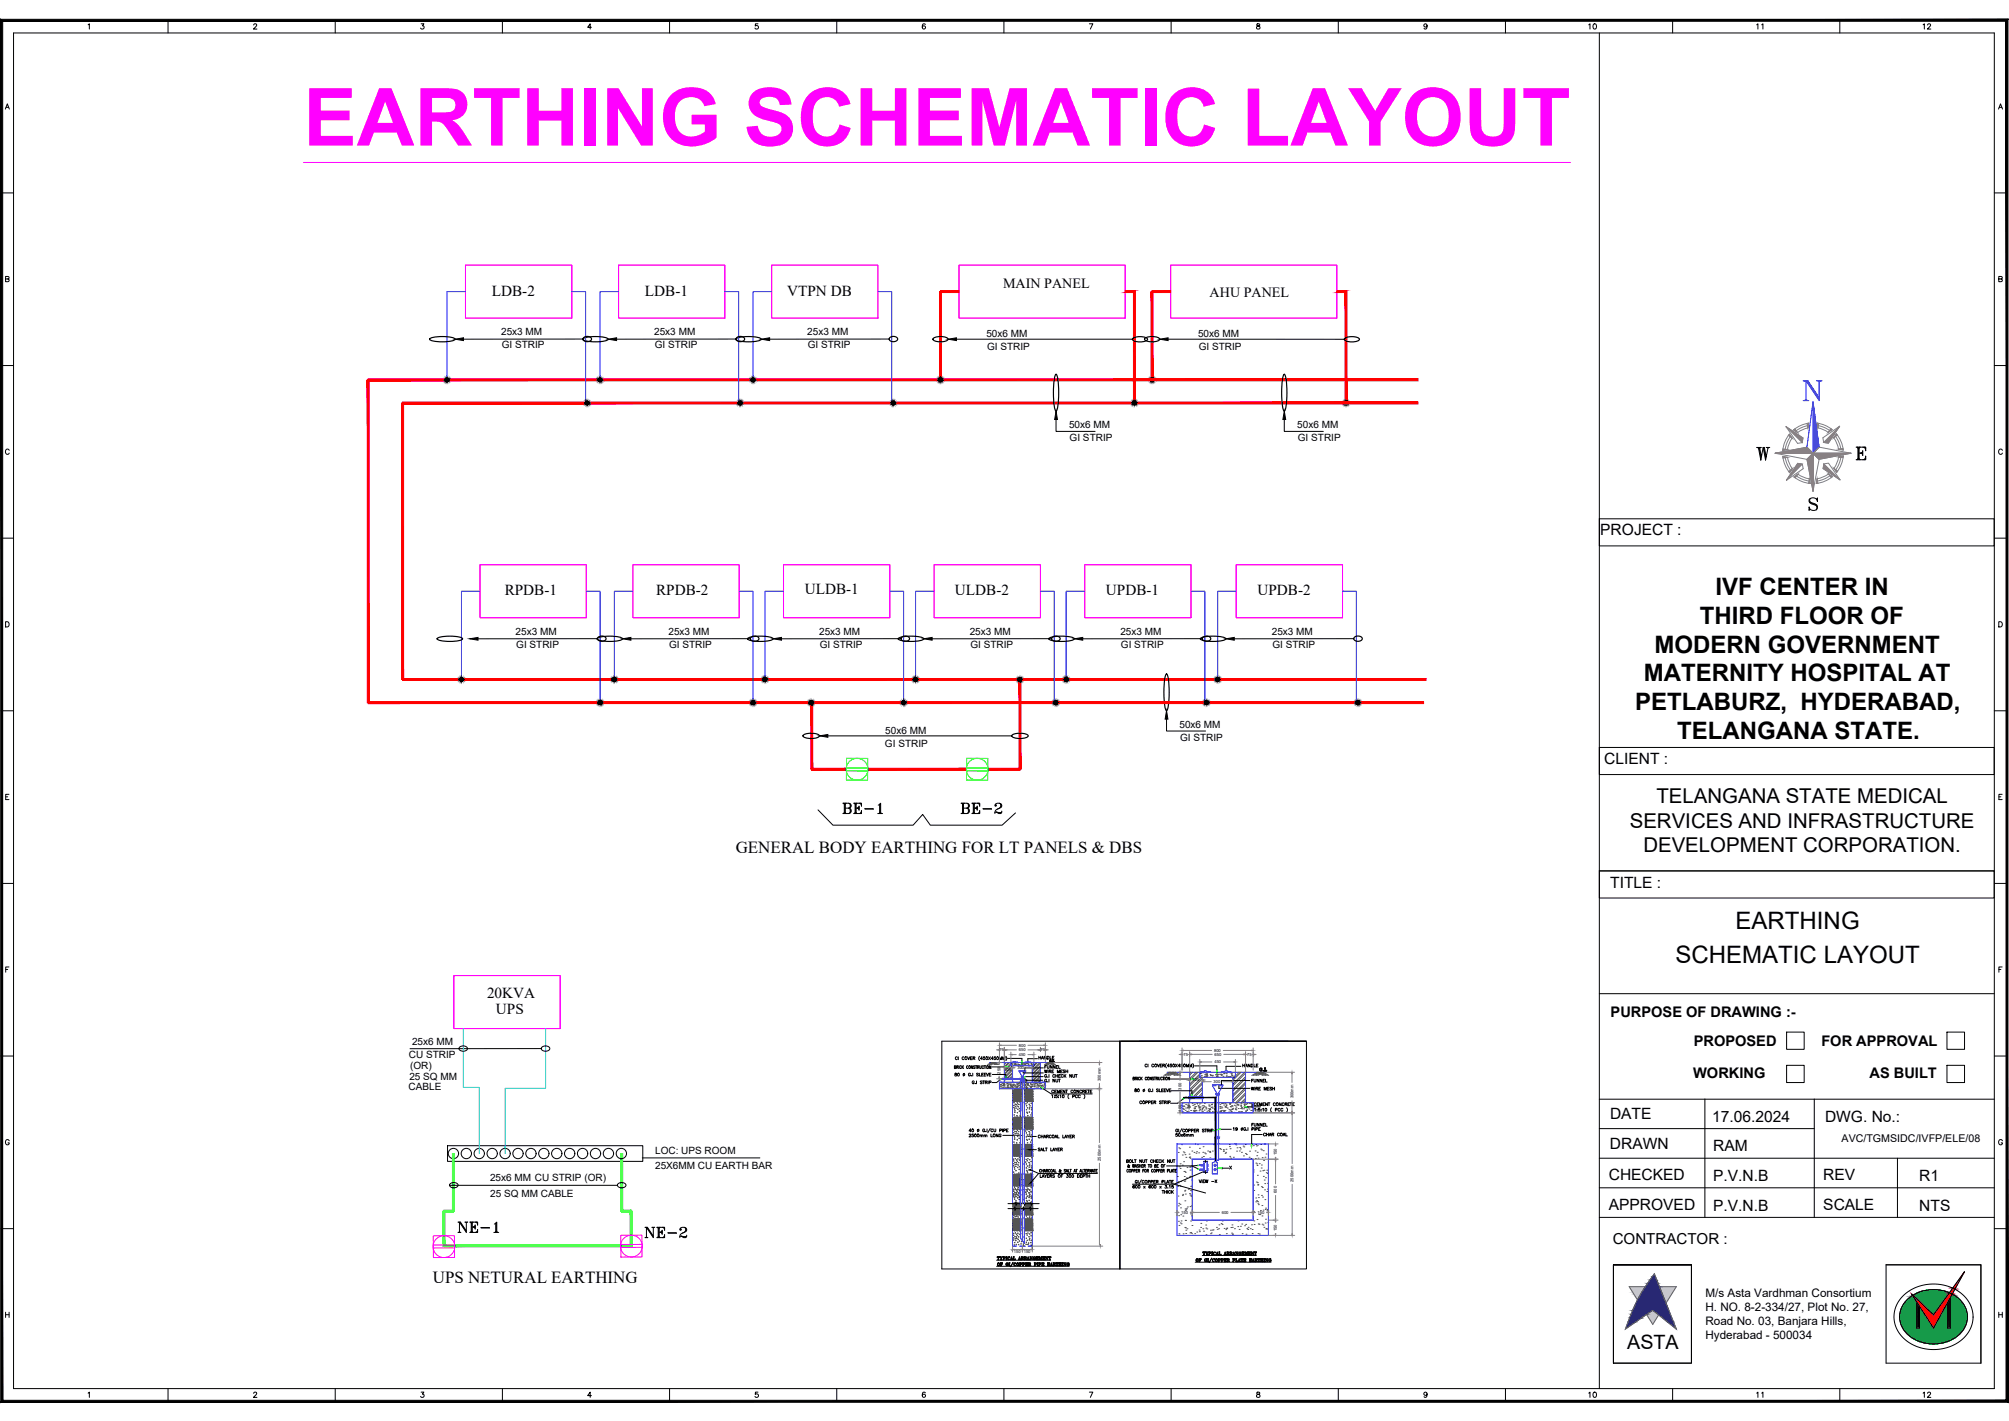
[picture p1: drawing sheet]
<svg xmlns="http://www.w3.org/2000/svg" width="594mm" height="420mm" viewBox="0 0 594 420" stroke-linecap="round" stroke-linejoin="round" font-family="sans-serif">
<defs><g id="words">
<text font-size="23.7" fill="#f0f" x="89.7" y="43">EARTHING SCHEMATIC LAYOUT</text>
<text font-size="9.7" fill="#00f" x="532" y="119.6">N</text>
<g font-size="7.1">
<text x="518.2" y="137.2">W</text>
<text x="507.3" y="175.8">IVF CENTER IN</text>
<text x="502.6" y="184.4">THIRD FLOOR OF</text>
<text x="489.3" y="192.9">MODERN GOVERNMENT</text>
<text x="486.1" y="201.5">MATERNITY HOSPITAL AT</text>
<text x="483.5" y="210">PETLABURZ, HYDERABAD,</text>
<text x="495.9" y="218.5">TELANGANA STATE.</text>
<text x="513.2" y="274.8">EARTHING</text>
<text x="495.5" y="284.9">SCHEMATIC LAYOUT</text>
</g>
<text font-size="6.6" x="189.4" y="367.2">NE-2</text>
<g font-size="6.2">
<text x="248" y="241.7">BE-1</text>
<text x="282.9" y="241.7">BE-2</text>
<text x="134.1" y="365.5">NE-1</text>
</g>
<g font-size="6">
<text x="489.8" y="237.4">TELANGANA STATE MEDICAL</text>
<text x="481.9" y="244.7">SERVICES AND INFRASTRUCTURE</text>
<text x="486" y="252">DEVELOPMENT CORPORATION.</text>
</g>
<text font-size="5.8" x="481.2" y="398.9">ASTA</text>
<g font-size="5">
<text x="217.6" y="252.3">GENERAL BODY EARTHING FOR LT PANELS &amp; DBS</text>
<text x="128" y="379.4">UPS NETURAL EARTHING</text>
</g>
<g font-size="4.9">
<text x="468.5" y="9.9">10</text>
<text x="518.2" y="9.9">11</text>
<text x="567.3" y="9.9">12</text>
<text x="468.5" y="414.5">10</text>
<text x="518.2" y="414.5">11</text>
<text x="567.3" y="414.5">12</text>
</g>
<g font-size="4.6">
<text x="473.2" y="158.2">PROJECT :</text>
<text x="474.4" y="226">CLIENT :</text>
<text x="476.1" y="262.5">TITLE :</text>
<text x="476.1" y="330.7">DATE</text>
<text x="506.3" y="331.7">17.06.2024</text>
<text x="539.7" y="331.7">DWG. No.:</text>
<text x="476.1" y="339.7">DRAWN</text>
<text x="506.6" y="340.5">RAM</text>
<text x="475.7" y="348.9">CHECKED</text>
<text x="506.6" y="349.2">P.V.N.B</text>
<text x="539.2" y="348.8">REV</text>
<text x="567.5" y="349.2">R1</text>
<text x="475.7" y="357.7">APPROVED</text>
<text x="506.6" y="358">P.V.N.B</text>
<text x="539.2" y="357.9">SCALE</text>
<text x="567.5" y="358">NTS</text>
</g>
<g font-size="4.5">
<text x="145.4" y="87.4">LDB-2</text>
<text x="190.7" y="87.4">LDB-1</text>
<text x="232.8" y="87.4">VTPN DB</text>
<text x="149.2" y="176">RPDB-1</text>
<text x="194" y="176">RPDB-2</text>
<text x="238" y="175.7">ULDB-1</text>
<text x="282.4" y="176">ULDB-2</text>
<text x="327" y="176">UPDB-1</text>
<text x="371.9" y="176">UPDB-2</text>
<text x="144" y="295.2">20KVA</text>
<text x="146.6" y="299.9">UPS</text>
<text x="476.9" y="367.8">CONTRACTOR :</text>
</g>
<g font-size="4.3">
<text x="476.3" y="300.8">PURPOSE OF DRAWING :-</text>
<text x="500.9" y="309.2">PROPOSED</text>
<text x="538.6" y="309.2">FOR APPROVAL</text>
<text x="500.7" y="318.7">WORKING</text>
<text x="552.8" y="318.7">AS BUILT</text>
</g>
<g font-size="4.2">
<text x="296.6" y="85.1">MAIN PANEL</text>
<text x="357.7" y="87.9">AHU PANEL</text>
</g>
<text font-size="3.5" fill="#545454" x="371.1" y="317.9">G.L</text>
<g font-size="3.5">
<text x="504.3" y="383.5">M/s Asta Vardhman Consortium</text>
<text x="504.3" y="387.7">H. NO. 8-2-334/27, Plot No. 27,</text>
<text x="504.3" y="395.9">Hyderabad - 500034</text>
<text x="504.3" y="391.8">Road No. 03, Banjara Hills,</text>
</g>
<text font-size="3.2" x="544.6" y="337.7">AVC/TGMSIDC/IVFP/ELE/08</text>
<text font-size="3.1" fill="#545454" x="309" y="315">G.L</text>
<g font-size="3">
<text x="148.2" y="99.1">25x3 MM</text>
<text x="193.5" y="99.1">25x3 MM</text>
<text x="238.7" y="99.1">25x3 MM</text>
<text x="291.7" y="99.6">50x6 MM</text>
<text x="354.3" y="99.6">50x6 MM</text>
<text x="148.4" y="103">GI STRIP</text>
<text x="193.6" y="103">GI STRIP</text>
<text x="238.9" y="103">GI STRIP</text>
<text x="291.9" y="103.5">GI STRIP</text>
<text x="354.5" y="103.5">GI STRIP</text>
<text x="316.1" y="126.6">50x6 MM</text>
<text x="316.3" y="130.5">GI STRIP</text>
<text x="383.6" y="126.6">50x6 MM</text>
<text x="383.8" y="130.5">GI STRIP</text>
<text x="152.5" y="187.7">25x3 MM</text>
<text x="152.7" y="191.6">GI STRIP</text>
<text x="197.7" y="187.7">25x3 MM</text>
<text x="197.9" y="191.6">GI STRIP</text>
<text x="242.2" y="187.7">25x3 MM</text>
<text x="242.4" y="191.6">GI STRIP</text>
<text x="286.8" y="187.7">25x3 MM</text>
<text x="286.9" y="191.6">GI STRIP</text>
<text x="331.3" y="187.7">25x3 MM</text>
<text x="331.5" y="191.6">GI STRIP</text>
<text x="376.1" y="187.7">25x3 MM</text>
<text x="376.3" y="191.6">GI STRIP</text>
<text x="348.8" y="215.2">50x6 MM</text>
<text x="261.7" y="220.8">GI STRIP</text>
<text x="261.8" y="216.9">50x6 MM</text>
<text x="349" y="219.1">GI STRIP</text>
<text x="121.9" y="308.9">25x6 MM</text>
<text x="120.9" y="312.8">CU STRIP</text>
<text x="121.3" y="316.1">(OR)</text>
<text x="120.8" y="322.4">CABLE</text>
<text x="121.1" y="319.3">25 SQ MM</text>
<text x="193.7" y="341.2">LOC: UPS ROOM</text>
<text x="193.7" y="345.7">25X6MM CU EARTH BAR</text>
<text x="144.9" y="349.3">25x6 MM CU STRIP (OR)</text>
<text x="145" y="353.9">25 SQ MM CABLE</text>
</g>
<g font-size="1.2">
<text x="295.6" y="310.7">75</text>
<text x="301.3" y="309.5">800</text>
<text x="301.3" y="310.9">650</text>
<text x="307.7" y="310.7">75</text>
<text x="359" y="311">800</text>
<text x="295.9" y="317.5" transform="rotate(-90 295.9 317.5)">250</text>
<text x="297.1" y="316.7">125</text>
<text x="300.9" y="316.1">300</text>
<text x="301.2" y="312.3">450</text>
<text x="350" y="312.2">75</text>
<text x="359.1" y="314.4">450</text>
<text x="359.2" y="312.2">650</text>
<text x="368.8" y="312.2">75</text>
<text x="325.5" y="319.7" transform="rotate(-90 325.5 319.7)">300mm</text>
<text x="349.4" y="322.2" transform="rotate(-90 349.4 322.2)">300</text>
<text x="352.6" y="319.8">125</text>
<text x="358.9" y="320.3">300</text>
<text x="349.4" y="328.7" transform="rotate(-90 349.4 328.7)">100</text>
<text x="382.5" y="324.8" transform="rotate(-90 382.5 324.8)">300mm</text>
<text x="377.6" y="341.6" transform="rotate(-90 377.6 341.6)">150</text>
<text x="325.5" y="343.2" transform="rotate(-90 325.5 343.2)">2500mm</text>
<text x="377.6" y="352.8" transform="rotate(-90 377.6 352.8)">600</text>
<text x="382.5" y="349.5" transform="rotate(-90 382.5 349.5)">2500mm</text>
<text x="349.3" y="358.9">150</text>
<text x="361.3" y="358.9">600</text>
<text x="371.9" y="358.9">150</text>
<text x="377.6" y="364.1" transform="rotate(-90 377.6 364.1)">150</text>
<text x="299.8" y="370.6">150</text>
<text x="302.7" y="370.6">150</text>
</g>
</g></defs>
<!-- layer: TITLE -->
<path d="M89.7 48h374.7" fill="none" stroke="#f0f" stroke-width=".3"/>
<!-- layer: EP -->
<g fill="none" stroke="#f0f" stroke-width=".3">
<path d="M137.6 78.4h31.5v15.7h-31.5zM182.9 78.4h31.4v15.7h-31.4zM228.2 78.4h31.4v15.7h-31.4zM283.6 78.4h49.1v15.7h-49.1zM346.2 78.4h49.1v15.7h-49.1zM141.9 167h31.5v15.6h-31.5zM187.2 167h31.4v15.6h-31.4zM231.7 167h31.4v15.6h-31.4zM276.2 167h31.5v15.6h-31.5zM320.8 167h31.4v15.6h-31.4zM365.6 167h31.4v15.6h-31.4zM134.2 288.5h31.4v15.6h-31.4z"/>
<path d="M128.1 365.4h6.3v6.4h-6.2zM134.4 368.1h-6.3M134.4 369h-6.3M183.6 365.3l6.2-.1 .1 6.4-6.3 .1zM189.8 367.9l-6.2 .1M189.8 368.8h-6.2"/>
<circle cx="131.3" cy="368.6" r="3.2"/>
<circle cx="186.7" cy="368.5" r="3.2"/>
</g>
<g fill="#f00" stroke="#f00" stroke-width=".3">
<path d="M119.1 200.6v.6l302.6-.6zM119.1 201.2l302.6-.6v.6z"/>
<path d="M340.7 86.5h5.5v-.6zM340.7 85.9h5.5l-5.5 .6z"/>
<path d="M340.4 86.2l.6 26.1v-26.1zM340.4 86.2l.6 26.1h-.6z"/>
<path d="M395.3 85.9v.6l2.7-.6zM395.3 86.5l2.7-.6v.6z"/>
<path d="M397.8 86.2l.5 33v-33zM397.8 86.2l.5 33h-.5z"/>
<path d="M292.3 227.2v.5l9.3-.5zM292.3 227.7l9.3-.5v.5z"/>
<path d="M301.3 200.9v26.6h.6zM301.3 200.9h.6v26.6z"/>
<path d="M240 227.7h10.2v-.5zM240 227.2h10.2l-10.2 .5z"/>
<path d="M239.8 207.8v19.7h.5zM239.8 207.8h.5v19.7z"/>
<path d="M256.7 227.2v.5l29-.5zM256.7 227.7l29-.5v.5z"/>
<path d="M108.9 112v.6l310.4-.6zM108.9 112.6l310.4-.6v.6z"/>
<path d="M119.1 118.9v.5l300.2-.5zM119.1 119.4l300.2-.5v.5z"/>
<path d="M118.8 119.2v81.7h.5zM118.8 119.2h.5v81.7z"/>
<path d="M108.9 208h312.1v-.5zM108.9 207.5h312.1l-312.1 .5z"/>
<path d="M108.6 112.3v95.5h.6zM108.6 112.3h.6v95.5z"/>
<path d="M278.1 86.5h5.5v-.6zM278.1 85.9h5.5l-5.5 .6z"/>
<path d="M277.8 86.2l.6 26.1v-26.1zM277.8 86.2l.6 26.1h-.6z"/>
<path d="M332.7 85.9v.6l2.8-.6zM332.7 86.5l2.8-.6v.6z"/>
<path d="M335.2 86.2l.5 33v-33zM335.2 86.2l.5 33h-.5z"/>
</g>
<g fill="none" stroke="#00f" stroke-width=".3">
<path d="M137.6 86.2h-5.4v26.1M169.1 86.2h4.1v33M182.9 86.2h-5.5v26.1M214.3 86.2h4.1v33M228.2 86.2h-5.5v26.1M259.6 86.2h4.1v33M141.9 174.8h-5.4v26.1M173.4 174.8h4.1v33M187.2 174.8h-5.5v26.1M218.6 174.8h4.1v33M231.7 174.8h-5.5v26.1M263.1 174.8h4.1v33"/>
<path d="M276.2 174.8h-5.5v26.1M307.7 174.8h4v33M320.8 174.8h-5.5v26.1M352.2 174.8h4.1v33M365.6 174.8h-5.5v26.1M397 174.8h4.1v33"/>
</g>
<g fill="#000" stroke="#000" stroke-width=".3">
<path d="M134.6 100.3l2.5-.4v.8zM179.8 100.3l2.5-.4v.8zM225.1 100.3l2.5-.4v.8zM280.3 100.3l2.5-.4v.8zM342.9 100.3l2.5-.4v.8zM312.3 121.6l.4 2.4h-.8zM379.8 121.6l.4 2.4h-.8zM138.9 188.9l2.5-.4v.8zM184.1 188.9l2.5-.4v.8zM228.6 188.9l2.5-.4v.8zM273.2 188.9l2.4-.4v.8zM317.7 188.9l2.5-.4v.8z"/>
<path d="M362.5 188.9l2.5-.4v.8zM242.3 217.6l2.5-.4v.8zM345 210.1l.4 2.5h-.9z"/>
<path d="M131.7 112.2l.5 .1zM131.7 112.3h.5zM131.7 112.3h.5z"/>
<path d="M131.7 112.4l.5-.1zM131.7 112.5l.5-.2zM131.7 112.5l.5-.2zM131.7 112.6l.5-.3zM131.7 112.6l.5-.3z"/>
<path d="M131.7 112l.5 .3zM131.7 112.1l.5 .2zM131.7 112.1l.5 .2z"/>
<path d="M132.2 112.3l-.4 .4zM132.2 112.3l-.3 .4zM132.2 112.3l-.2 .5zM132.2 112.3l-.2 .5zM132.2 112.3l-.2 .5z"/>
<path d="M131.9 111.9l.3 .4zM131.9 111.9l.3 .4zM131.8 112l.4 .3zM131.8 112l.4 .3z"/>
<path d="M132.2 112.3v.5zM132.2 112.3v.5zM132.2 112.3v.5z"/>
<path d="M132.1 111.8l.1 .5zM132.1 111.8l.1 .5zM132 111.8l.2 .5z"/>
<path d="M132.2 112.3l.2 .5zM132.2 112.3l.2 .5zM132.2 112.3l.3 .4z"/>
<path d="M132.4 111.8l-.2 .5zM132.4 111.8l-.2 .5zM132.3 111.8l-.1 .5zM132.3 111.8l-.1 .5zM132.2 111.8v.5z"/>
<path d="M132.2 112.3l.3 .4zM132.2 112.3l.3 .4zM132.2 112.3l.3 .4zM132.2 112.3l.4 .3zM132.2 112.3l.4 .3z"/>
<path d="M132.2 112.3l.4-.2zM132.2 112.3l.4-.3zM132.2 112.3l.3-.3zM132.2 112.3l.3-.3zM132.5 111.9l-.3 .4z"/>
<path d="M132.2 112.3l.4 .2zM132.2 112.3l.5 .1zM132.2 112.3h.5z"/>
<path d="M132.2 112.3h.5zM132.2 112.3l.5-.1zM132.2 112.3l.4-.2z"/>
<path d="M173.1 119.2h.5zM173.1 119.3l.5-.1zM173.1 119.3l.5-.1z"/>
<path d="M173.2 119.4l.4-.2zM173.2 119.4l.4-.2zM173.2 119.4l.4-.2zM173.6 119.2l-.3 .3z"/>
<path d="M173.2 118.9l.4 .3zM173.2 119l.4 .2zM173.2 119l.4 .2zM173.1 119.1l.5 .1zM173.1 119.1l.5 .1z"/>
<path d="M173.6 119.2l-.2 .4zM173.6 119.2l-.2 .4zM173.6 119.2l-.1 .5z"/>
<path d="M173.3 118.7l.3 .5zM173.3 118.7l.3 .5zM173.3 118.8l.3 .4zM173.3 118.8l.3 .4zM173.3 118.8l.3 .4z"/>
<path d="M173.6 119.2v.5zM173.6 119.2v.5zM173.6 119.2v.5z"/>
<path d="M173.5 118.7l.1 .5zM173.5 118.7l.1 .5zM173.4 118.7l.2 .5z"/>
<path d="M173.6 119.2l.1 .5zM173.6 119.2l.2 .4zM173.6 119.2l.3 .4zM173.6 119.2l.3 .4zM173.6 119.2l.4 .3z"/>
<path d="M173.7 118.7l-.1 .5zM173.7 118.7l-.1 .5zM173.6 118.6v.6z"/>
<path d="M173.6 119.2l.4 .3zM173.6 119.2l.5 .2zM173.6 119.2l.5 .2zM173.6 119.2l.5 .2zM173.6 119.2l.5 .2z"/>
<path d="M174 118.8l-.4 .4zM174 118.8l-.4 .4zM173.9 118.7l-.3 .5zM173.9 118.7l-.3 .5zM173.8 118.7l-.2 .5z"/>
<path d="M173.6 119.2h.5zM173.6 119.2h.5z"/>
<path d="M173.6 119.2h.5zM173.6 119.2l.5-.2zM173.6 119.2l.5-.2zM173.6 119.2l.5-.3z"/>
<path d="M176.9 112.2l.5 .1zM176.9 112.3h.5zM176.9 112.3h.5z"/>
<path d="M176.9 112.4l.5-.1zM177 112.5l.4-.2zM177 112.5l.4-.2z"/>
<path d="M177 112.6l.4-.3zM177.4 112.3l-.3 .4zM177.1 112.7l.3-.4zM177.4 112.3l-.3 .4zM177.4 112.3l-.3 .4z"/>
<path d="M177.1 112l.3 .3zM177 112l.4 .3zM177 112l.4 .3zM177 112.1l.4 .2zM177 112.1l.4 .2z"/>
<path d="M177.4 112.3l-.2 .5zM177.4 112.3l-.1 .5zM177.4 112.3v.5z"/>
<path d="M177.2 111.8l.2 .5zM177.2 111.8l.2 .5zM177.1 111.9l.3 .4zM177.1 111.9l.3 .4zM177.1 112l.3 .3z"/>
<path d="M177.4 112.3v.5zM177.4 112.3l.1 .5zM177.4 112.3l.2 .5z"/>
<path d="M177.4 111.8v.5zM177.4 111.8v.5zM177.3 111.8l.1 .5z"/>
<path d="M177.4 112.3l.2 .5zM177.4 112.3l.3 .4zM177.4 112.3l.4 .4zM177.4 112.3l.4 .4zM177.4 112.3l.4 .4z"/>
<path d="M177.6 111.8l-.2 .5zM177.6 111.8l-.2 .5zM177.5 111.8l-.1 .5z"/>
<path d="M177.4 112.3l.5 .3zM177.4 112.3l.5 .2zM177.5 112.3l.4 .1zM177.5 112.3l.4 .1zM177.5 112.3h.5z"/>
<path d="M177.5 112.3l.4-.2zM177.4 112.3l.5-.3zM177.4 112.3l.4-.3zM177.7 111.9l-.3 .4z"/>
<path d="M177.5 112.3h.5zM177.5 112.3l.4-.1zM177.5 112.3l.4-.1z"/>
<path d="M218.4 119.2h.5zM218.4 119.3l.5-.1zM218.4 119.3l.5-.1z"/>
<path d="M218.4 119l.5 .2zM218.4 119.1l.5 .1zM218.4 119.1l.5 .1z"/>
<path d="M218.4 119.4l.5-.2zM218.5 119.4l.4-.2zM218.5 119.4l.4-.2zM218.9 119.2l-.4 .3zM218.5 119.5l.4-.3z"/>
<path d="M218.5 118.8l.4 .4zM218.5 118.8l.4 .4zM218.5 118.8l.4 .4zM218.5 118.9l.4 .3zM218.5 118.9l.4 .3z"/>
<path d="M218.9 119.2l-.3 .4zM218.9 119.2l-.2 .4zM218.9 119.2l-.1 .5zM218.9 119.2l-.1 .5zM218.9 119.2v.5z"/>
<path d="M218.7 118.7l.2 .5zM218.7 118.7l.2 .5zM218.6 118.7l.3 .5z"/>
<path d="M218.9 119.2v.5zM218.9 119.2l.1 .5zM218.9 119.2l.1 .5z"/>
<path d="M218.9 118.6v.6zM218.9 118.6v.6zM218.8 118.7l.1 .5z"/>
<path d="M218.9 119.2l.2 .4zM218.9 119.2l.3 .4zM218.9 119.2l.4 .3zM218.9 119.2l.4 .3z"/>
<path d="M219.2 118.7l-.3 .5zM219.2 118.7l-.3 .5zM219.1 118.7l-.2 .5zM219.1 118.7l-.2 .5zM219 118.7l-.1 .5z"/>
<path d="M218.9 119.2l.5 .2zM218.9 119.2l.5 .2zM218.9 119.2l.5 .1z"/>
<path d="M218.9 119.2h.5zM218.9 119.2h.5z"/>
<path d="M218.9 119.2h.5zM218.9 119.2l.5-.1zM218.9 119.2l.5-.2zM218.9 119.2l.4-.3zM218.9 119.2l.4-.3zM219.3 118.8l-.4 .4z"/>
<path d="M222.2 112.2l.5 .1zM222.2 112.3h.5zM222.2 112.3h.5z"/>
<path d="M222.2 112.4l.5-.1zM222.2 112.5l.5-.2zM222.2 112.5l.5-.2z"/>
<path d="M222.3 112.6l.4-.3zM222.7 112.3l-.4 .4zM222.7 112.3l-.3 .4zM222.7 112.3l-.3 .4zM222.7 112.3l-.3 .4zM222.7 112.3l-.2 .5zM222.7 112.3l-.2 .5zM222.7 112.3v.5z"/>
<path d="M222.3 112l.4 .3zM222.3 112l.4 .3zM222.3 112l.4 .3zM222.2 112.1l.5 .2zM222.2 112.1l.5 .2z"/>
<path d="M222.4 111.9l.3 .4zM222.4 111.9l.3 .4zM222.3 112l.4 .3z"/>
<path d="M222.7 112.3v.5zM222.7 112.3l.1 .5zM222.7 112.3l.2 .5z"/>
<path d="M222.7 111.8v.5zM222.7 111.8v.5zM222.6 111.8l.1 .5zM222.5 111.8l.2 .5z"/>
<path d="M222.7 112.3l.3 .4zM222.7 112.3l.3 .4zM222.7 112.3l.3 .4zM222.7 112.3l.4 .4zM222.7 112.3l.4 .4z"/>
<path d="M222.9 111.8l-.2 .5zM222.9 111.8l-.2 .5zM222.8 111.8l-.1 .5z"/>
<path d="M222.7 112.3l.4 .3zM222.7 112.3l.5 .2zM222.7 112.3l.5 .1zM222.7 112.3l.5 .1zM222.7 112.3h.5z"/>
<path d="M222.7 112.3l.5-.2zM222.7 112.3l.4-.3zM222.7 112.3l.4-.3zM223 111.9l-.3 .4z"/>
<path d="M222.7 112.3h.5zM222.7 112.3l.5-.1zM222.7 112.3l.5-.1z"/>
<path d="M263.6 119.2h.5zM263.6 119.3l.5-.1zM263.6 119.3l.5-.1z"/>
<path d="M263.7 119l.4 .2zM263.6 119.1l.5 .1zM263.6 119.1l.5 .1z"/>
<path d="M263.7 119.4l.4-.2zM263.7 119.4l.4-.2zM263.7 119.4l.4-.2zM264.1 119.2l-.3 .3zM263.8 119.5l.3-.3z"/>
<path d="M264.1 119.2l-.2 .4zM264.1 119.2l-.1 .4zM264.1 119.2l-.1 .5zM264.1 119.2v.5z"/>
<path d="M263.9 118.7l.2 .5zM263.9 118.7l.2 .5zM263.8 118.8l.3 .4zM263.8 118.8l.3 .4zM263.8 118.8l.3 .4zM263.7 118.9l.4 .3zM263.7 118.9l.4 .3z"/>
<path d="M264.1 119.2v.5zM264.1 119.2l.1 .5zM264.2 119.2v.5z"/>
<path d="M264.1 118.6l.1 .6zM264.1 118.6l.1 .6zM264 118.7l.1 .5zM264 118.7l.1 .5z"/>
<path d="M264.2 119.2l.2 .4zM264.2 119.2l.2 .4zM264.2 119.2l.2 .4z"/>
<path d="M264.2 119.2l.4 .2zM264.2 119.2l.4 .2zM264.2 119.2l.4 .2zM264.2 119.2l.4 .2zM264.2 119.2l.4 .2z"/>
<path d="M264.5 118.8l-.3 .4zM264.5 118.8l-.3 .4zM264.4 118.7l-.2 .5zM264.4 118.7l-.2 .5zM264.4 118.7l-.2 .5zM264.4 118.7l-.2 .5zM264.2 118.7v.5z"/>
<path d="M264.2 119.2h.5zM264.2 119.2h.5z"/>
<path d="M264.2 119.2h.5zM264.2 119.2l.4-.2zM264.2 119.2l.4-.2zM264.2 119.2l.4-.3z"/>
<path d="M277.6 112.4l.5-.1zM277.6 112.5l.5-.2zM277.6 112.5l.5-.2zM277.7 112.6l.4-.3z"/>
<path d="M277.7 112l.4 .3zM277.6 112.1l.5 .2zM277.6 112.1l.5 .2zM277.6 112.2l.5 .1zM277.6 112.2l.5 .1zM277.6 112.3h.5zM277.6 112.3h.5z"/>
<path d="M278.1 112.3l-.4 .4zM278.1 112.3l-.3 .4zM278.1 112.3l-.2 .5zM278.1 112.3l-.2 .5zM278.1 112.3l-.2 .5z"/>
<path d="M277.8 111.9l.3 .4zM277.8 111.9l.3 .4zM277.7 112l.4 .3zM277.7 112l.4 .3z"/>
<path d="M278.1 112.3v.5zM278.1 112.3v.5zM278.1 112.3v.5z"/>
<path d="M278 111.8l.1 .5zM278 111.8l.1 .5zM277.9 111.8l.2 .5z"/>
<path d="M278.1 112.3l.2 .5zM278.1 112.3l.2 .5zM278.1 112.3l.3 .4z"/>
<path d="M278.1 112.3l.4 .4zM278.1 112.3l.4 .4zM278.1 112.3l.4 .4zM278.1 112.3l.4 .3z"/>
<path d="M278.4 111.9l-.3 .4zM278.4 111.9l-.3 .4zM278.3 111.8l-.2 .5zM278.3 111.8l-.2 .5zM278.2 111.8l-.1 .5zM278.2 111.8l-.1 .5zM278.1 111.8v.5z"/>
<path d="M278.1 112.3l.5-.2zM278.1 112.3l.4-.3zM278.1 112.3l.4-.3z"/>
<path d="M278.1 112.3l.5 .2zM278.1 112.3l.5 .1zM278.1 112.3h.5z"/>
<path d="M278.1 112.3h.5zM278.1 112.3l.5-.1zM278.1 112.3l.5-.2z"/>
<path d="M335 119l.4 .2zM334.9 119.1l.5 .1zM334.9 119.1l.5 .1zM334.9 119.2h.5zM334.9 119.2h.5zM334.9 119.3l.5-.1zM334.9 119.3l.5-.1z"/>
<path d="M335 119.4l.4-.2zM335 119.4l.4-.2zM335 119.4l.4-.2z"/>
<path d="M335.1 119.5l.3-.3zM335.4 119.2l-.2 .4zM335.4 119.2l-.2 .4zM335.4 119.2l-.1 .4zM335.4 119.2v.5z"/>
<path d="M335.1 118.8l.3 .4zM335.1 118.8l.3 .4zM335.1 118.8l.3 .4zM335 118.9l.4 .3z"/>
<path d="M335.4 119.2l.1 .5zM335.4 119.2l.1 .5zM335.5 119.2v.5z"/>
<path d="M335.4 118.7l.1 .5zM335.4 118.7l.1 .5zM335.3 118.7l.1 .5zM335.2 118.7l.2 .5z"/>
<path d="M335.5 119.2l.1 .5zM335.5 119.2l.2 .4zM335.5 119.2l.2 .4zM335.5 119.2l.2 .4zM335.5 119.2l.3 .3zM335.5 119.2l.3 .3zM335.5 119.2l.3 .3z"/>
<path d="M335.6 118.7l-.1 .5zM335.6 118.7l-.1 .5zM335.5 118.6v.6z"/>
<path d="M335.7 118.7l-.2 .5zM335.7 118.7l-.2 .5zM335.7 118.7l-.2 .5z"/>
<path d="M335.5 119.2l.4 .2zM335.5 119.2l.4 .2zM335.5 119.2l.4 .2z"/>
<path d="M335.5 119.2h.5zM335.5 119.2h.5z"/>
<path d="M335.5 119.2h.5zM335.5 119.2l.4-.2zM335.5 119.2l.4-.2zM335.5 119.2l.4-.3zM335.8 118.8l-.3 .4z"/>
<path d="M340.2 112.2l.5 .1zM340.2 112.3h.5zM340.2 112.3h.5z"/>
<path d="M340.2 112.4l.5-.1zM340.2 112.5l.5-.2zM340.2 112.5l.5-.2zM340.3 112.6l.4-.3z"/>
<path d="M340.3 112l.4 .3zM340.2 112.1l.5 .2zM340.2 112.1l.5 .2z"/>
<path d="M340.7 112.3l-.4 .4zM340.7 112.3l-.3 .4zM340.7 112.3l-.3 .4z"/>
<path d="M340.7 112.3l-.2 .5zM340.7 112.3l-.1 .5zM340.7 112.3v.5z"/>
<path d="M340.5 111.8l.2 .5zM340.5 111.8l.2 .5zM340.4 111.9l.3 .4zM340.4 111.9l.3 .4zM340.3 112l.4 .3zM340.3 112l.4 .3zM340.3 112l.4 .3z"/>
<path d="M340.7 112.3v.5zM340.7 112.3l.1 .5zM340.7 112.3l.2 .5zM340.7 112.3l.3 .4z"/>
<path d="M340.7 111.8v.5zM340.7 111.8v.5zM340.6 111.8l.1 .5z"/>
<path d="M340.7 112.3l.4 .4zM340.7 112.3l.4 .4zM340.7 112.3l.4 .4zM340.7 112.3l.4 .3z"/>
<path d="M341 111.9l-.3 .4zM341 111.9l-.3 .4zM340.9 111.8l-.2 .5zM340.9 111.8l-.2 .5zM340.8 111.8l-.1 .5z"/>
<path d="M340.7 112.3l.5 .1zM340.7 112.3l.5 .1zM340.7 112.3h.5z"/>
<path d="M340.7 112.3h.5zM340.7 112.3l.5-.1zM340.7 112.3l.5-.1zM340.7 112.3l.5-.2zM340.7 112.3l.5-.2zM340.7 112.3l.4-.3zM340.7 112.3l.4-.3z"/>
<path d="M397.5 119.2h.5zM397.5 119.3l.5-.1zM397.5 119.3l.5-.1z"/>
<path d="M397.6 119l.4 .2zM397.5 119.1l.5 .1zM397.5 119.1l.5 .1z"/>
<path d="M397.6 119.4l.4-.2zM397.6 119.4l.4-.2zM397.6 119.4l.4-.2z"/>
<path d="M397.7 119.5l.3-.3zM398 119.2l-.3 .4zM398 119.2l-.3 .4zM398 119.2l-.2 .4zM398 119.2l-.1 .5zM398 119.2l-.1 .5zM398 119.2v.5z"/>
<path d="M397.7 118.8l.3 .4zM397.7 118.8l.3 .4zM397.7 118.8l.3 .4zM397.6 118.9l.4 .3z"/>
<path d="M397.8 118.7l.2 .5zM397.8 118.7l.2 .5zM397.7 118.7l.3 .5z"/>
<path d="M398 119.2v.5zM398 119.2l.1 .5zM398 119.2l.1 .5z"/>
<path d="M398 118.6v.6zM398 118.6v.6zM397.9 118.7l.1 .5z"/>
<path d="M398 119.2l.3 .4zM398 119.2l.3 .4zM398 119.2l.4 .3zM398 119.2l.4 .3z"/>
<path d="M398.3 118.7l-.3 .5zM398.3 118.7l-.3 .5zM398.2 118.7l-.2 .5zM398.2 118.7l-.2 .5zM398.1 118.7l-.1 .5z"/>
<path d="M398 119.2l.5 .2zM398 119.2l.5 .2zM398 119.2l.5 .1zM398 119.2l.5 .1zM398 119.2h.6zM398 119.2h.6z"/>
<path d="M398 119.2h.6zM398 119.2l.5-.1zM398 119.2l.5-.2zM398 119.2l.5-.3zM398.4 118.8l-.4 .4z"/>
<path d="M135.9 200.9h.6zM136 201l.5-.1zM136 201l.5-.1z"/>
<path d="M136 200.7l.5 .2zM136 200.8l.5 .1zM136 200.8l.5 .1z"/>
<path d="M136 201.1l.5-.2zM136 201.2l.5-.3zM136 201.2l.5-.3zM136.5 200.9l-.4 .4zM136.1 201.3l.4-.4z"/>
<path d="M136.1 200.5l.4 .4zM136 200.6l.5 .3zM136 200.6l.5 .3z"/>
<path d="M136.5 200.9l-.3 .4zM136.5 200.9l-.2 .5zM136.5 200.9l-.1 .5zM136.5 200.9l-.1 .5zM136.5 200.9v.5z"/>
<path d="M136.2 200.5l.3 .4zM136.2 200.5l.3 .4zM136.1 200.5l.4 .4z"/>
<path d="M136.5 200.9v.5zM136.5 200.9l.1 .5zM136.5 200.9l.1 .5zM136.5 200.9l.2 .5zM136.5 200.9l.3 .4zM136.5 200.9l.3 .4zM136.5 200.9l.3 .4zM136.5 200.9l.3 .4z"/>
<path d="M136.5 200.4v.5zM136.5 200.4v.5zM136.4 200.4l.1 .5zM136.3 200.4l.2 .5z"/>
<path d="M136.7 200.4l-.2 .5zM136.7 200.4l-.2 .5zM136.6 200.4l-.1 .5z"/>
<path d="M136.5 200.9l.4 .2zM136.5 200.9l.4 .2zM136.5 200.9l.5 .1z"/>
<path d="M136.5 200.9h.5zM136.5 200.9h.5z"/>
<path d="M136.5 200.9h.5zM136.5 200.9l.5-.1zM136.5 200.9l.4-.2zM136.5 200.9l.4-.3zM136.5 200.9l.4-.3zM136.8 200.5l-.3 .4zM136.8 200.5l-.3 .4zM136.8 200.5l-.3 .4z"/>
<path d="M177 207.7l.5 .1zM176.9 207.8h.6zM176.9 207.8h.6z"/>
<path d="M177 207.9l.5-.1zM177 208l.5-.2zM177 208l.5-.2z"/>
<path d="M177 207.5l.5 .2zM177 207.6l.5 .2zM177 207.6l.5 .2z"/>
<path d="M177 208l.5-.2zM177.5 207.8l-.4 .3zM177.1 208.1l.4-.3zM177.5 207.8l-.3 .4zM177.5 207.8l-.3 .4z"/>
<path d="M177.1 207.4l.4 .3zM177.1 207.4l.4 .3zM177.1 207.4l.4 .3z"/>
<path d="M177.5 207.8l-.2 .4zM177.5 207.8l-.1 .5zM177.5 207.8v.5z"/>
<path d="M177.3 207.3l.2 .4zM177.3 207.3l.2 .4zM177.2 207.3l.3 .4z"/>
<path d="M177.5 207.8v.5zM177.5 207.8l.1 .5zM177.5 207.8l.2 .4z"/>
<path d="M177.5 207.8l.2 .4zM177.5 207.8l.2 .4zM177.5 207.8l.3 .3z"/>
<path d="M177.7 207.3l-.2 .4zM177.7 207.3l-.2 .4zM177.6 207.2l-.1 .5zM177.6 207.2l-.1 .5zM177.5 207.2v.5zM177.5 207.2v.5zM177.4 207.2l.1 .5z"/>
<path d="M177.5 207.8l.3 .3zM177.5 207.8l.4 .2zM177.5 207.8l.4 .2z"/>
<path d="M177.5 207.8l.5 .1zM177.5 207.8l.5 .1zM177.5 207.8h.5z"/>
<path d="M177.5 207.8h.5zM177.5 207.8l.5-.1zM177.5 207.8l.5-.1zM177.5 207.8l.4-.2zM177.5 207.8l.4-.3zM177.5 207.7l.4-.2zM177.8 207.4l-.3 .3zM177.7 207.3l-.2 .4z"/>
<path d="M181.2 200.9h.5zM181.2 201l.5-.1zM181.2 201l.5-.1z"/>
<path d="M181.2 200.7l.5 .2zM181.2 200.8l.5 .1zM181.2 200.8l.5 .1z"/>
<path d="M181.2 201.1l.5-.2zM181.2 201.2l.5-.3zM181.2 201.2l.5-.3zM181.7 200.9l-.4 .4zM181.3 201.3l.4-.4zM181.7 200.9l-.3 .4z"/>
<path d="M181.3 200.5l.4 .4zM181.2 200.6l.5 .3zM181.2 200.6l.5 .3z"/>
<path d="M181.7 200.9l-.1 .5zM181.7 200.9l-.1 .5zM181.7 200.9v.5z"/>
<path d="M181.5 200.4l.2 .5zM181.5 200.4l.2 .5zM181.4 200.5l.3 .4zM181.3 200.5l.4 .4z"/>
<path d="M181.7 200.9v.5zM181.7 200.9l.1 .5zM181.7 200.9l.1 .5zM181.7 200.9l.2 .5zM181.7 200.9l.2 .5zM181.7 200.9l.3 .4zM181.7 200.9l.3 .4zM181.7 200.9l.3 .4z"/>
<path d="M181.7 200.4v.5zM181.7 200.4v.5zM181.6 200.4l.1 .5z"/>
<path d="M181.9 200.4l-.2 .5zM181.9 200.4l-.2 .5zM181.8 200.4l-.1 .5z"/>
<path d="M181.7 200.9l.4 .2zM181.7 200.9l.4 .2zM181.7 200.9l.5 .1z"/>
<path d="M181.7 200.9h.5zM181.7 200.9h.5z"/>
<path d="M181.7 200.9h.5zM181.7 200.9l.5-.1zM181.7 200.9l.4-.2zM181.7 200.9l.4-.3zM181.7 200.9l.4-.3zM182 200.5l-.3 .4zM182 200.5l-.3 .4zM182 200.5l-.3 .4z"/>
<path d="M222.2 207.7l.5 .1zM222.2 207.8h.5zM222.2 207.8h.5z"/>
<path d="M222.2 207.9l.5-.1zM222.2 208l.5-.2zM222.2 208l.5-.2z"/>
<path d="M222.2 207.5l.5 .2zM222.2 207.6l.5 .2zM222.2 207.6l.5 .2z"/>
<path d="M222.2 208l.5-.2zM222.7 207.8l-.4 .3zM222.3 208.1l.4-.3zM222.7 207.8l-.3 .4zM222.7 207.8l-.3 .4z"/>
<path d="M222.3 207.4l.4 .3zM222.3 207.4l.4 .3zM222.3 207.4l.4 .3z"/>
<path d="M222.7 207.8l-.2 .4zM222.7 207.8l-.1 .5zM222.7 207.8v.5z"/>
<path d="M222.5 207.3l.2 .4zM222.5 207.3l.2 .4zM222.4 207.3l.3 .4z"/>
<path d="M222.7 207.8v.5zM222.7 207.8l.1 .5zM222.7 207.8l.2 .4zM222.7 207.8l.3 .4z"/>
<path d="M222.8 207.2l-.1 .5zM222.8 207.2l-.1 .5zM222.7 207.2v.5zM222.7 207.2v.5zM222.6 207.2l.1 .5z"/>
<path d="M222.7 207.8l.3 .3zM222.7 207.8l.3 .3zM222.7 207.8l.3 .3zM222.7 207.8l.4 .2zM222.7 207.8l.4 .2z"/>
<path d="M223 207.3l-.3 .4zM223 207.3l-.3 .4zM222.9 207.3l-.2 .4z"/>
<path d="M222.7 207.8l.4-.3zM222.7 207.7l.4-.2zM222.7 207.7l.3-.3z"/>
<path d="M222.7 207.8l.5 .1zM222.7 207.8l.5 .1zM222.7 207.8h.5zM222.7 207.8h.5z"/>
<path d="M222.7 207.8h.5zM222.7 207.8l.5-.1zM222.7 207.8l.5-.1z"/>
<path d="M225.7 200.9h.5zM225.7 201l.5-.1zM225.7 201l.5-.1zM225.7 201.1l.5-.2zM225.7 201.1l.5-.2zM225.8 201.2l.4-.3zM225.8 201.2l.4-.3zM226.2 200.9l-.4 .4z"/>
<path d="M225.7 200.7l.5 .2zM225.7 200.8l.5 .1zM225.7 200.8l.5 .1z"/>
<path d="M225.8 200.5l.4 .4zM225.8 200.6l.4 .3zM225.8 200.6l.4 .3z"/>
<path d="M226.2 200.9l-.2 .5zM226.2 200.9l-.2 .5zM226.2 200.9l-.1 .5zM226.2 200.9l-.1 .5zM226.2 200.9v.5zM226.2 200.9v.5zM226.2 200.9v.5z"/>
<path d="M225.9 200.5l.3 .4zM225.9 200.5l.3 .4zM225.8 200.5l.4 .4z"/>
<path d="M226.1 200.4l.1 .5zM226.1 200.4l.1 .5zM226 200.4l.2 .5z"/>
<path d="M226.2 200.9l.1 .5zM226.2 200.9l.2 .5zM226.2 200.9l.3 .4zM226.2 200.9l.4 .4z"/>
<path d="M226.3 200.4l-.1 .5zM226.3 200.4l-.1 .5zM226.2 200.4v.5z"/>
<path d="M226.2 200.9l.4 .4zM226.2 200.9l.4 .3zM226.2 200.9l.5 .2zM226.2 200.9l.5 .2zM226.2 200.9l.5 .2z"/>
<path d="M226.6 200.5l-.4 .4zM226.2 200.9l.4-.4zM226.5 200.5l-.3 .4zM226.4 200.4l-.2 .5z"/>
<path d="M226.2 200.9h.5zM226.2 200.9h.5z"/>
<path d="M226.2 200.9h.5zM226.2 200.9l.5-.2zM226.2 200.9l.5-.2zM226.2 200.9l.4-.3z"/>
<path d="M239.4 207.7l.5 .1zM239.4 207.8h.5zM239.4 207.8h.5z"/>
<path d="M239.4 207.9l.5-.1zM239.4 208l.5-.2zM239.4 208l.5-.2z"/>
<path d="M239.4 207.5l.5 .2zM239.4 207.6l.5 .2zM239.4 207.6l.5 .2z"/>
<path d="M239.4 208l.5-.2zM239.9 207.8l-.4 .3zM239.5 208.1l.4-.3zM239.9 207.8l-.3 .4zM239.9 207.8l-.3 .4z"/>
<path d="M239.5 207.4l.4 .3zM239.5 207.4l.4 .3zM239.5 207.4l.4 .3z"/>
<path d="M239.9 207.8l-.2 .4zM239.9 207.8l-.1 .5zM239.9 207.8v.5z"/>
<path d="M239.7 207.3l.2 .4zM239.7 207.3l.2 .4zM239.6 207.3l.3 .4z"/>
<path d="M239.9 207.8v.5zM239.9 207.8l.1 .5zM239.9 207.8l.2 .4z"/>
<path d="M239.9 207.8l.3 .4zM239.9 207.8l.3 .4zM239.9 207.8l.3 .3z"/>
<path d="M240.1 207.3l-.2 .4zM240.1 207.3l-.2 .4zM240 207.2l-.1 .5zM240 207.2l-.1 .5zM239.9 207.2v.5zM239.9 207.2v.5zM239.8 207.2l.1 .5z"/>
<path d="M239.9 207.8l.3 .3zM239.9 207.8l.4 .2zM239.9 207.8l.4 .2z"/>
<path d="M239.9 207.8l.5 .1zM239.9 207.8l.5 .1zM239.9 207.8h.5z"/>
<path d="M239.9 207.8h.5zM239.9 207.8l.5-.1zM239.9 207.8l.5-.1zM239.9 207.8l.5-.2zM239.9 207.8l.4-.3zM239.9 207.7l.4-.2zM239.9 207.7l.3-.3zM240.2 207.3l-.3 .4z"/>
<path d="M266.7 207.7l.5 .1zM266.7 207.8h.5zM266.7 207.8h.5z"/>
<path d="M266.7 207.9l.5-.1zM266.7 208l.5-.2zM266.7 208l.5-.2zM266.8 208l.4-.2zM266.8 208l.4-.2zM267.2 207.8l-.4 .3zM266.8 208.1l.4-.3z"/>
<path d="M266.8 207.5l.4 .2zM266.7 207.6l.5 .1zM266.7 207.6l.5 .2z"/>
<path d="M267.2 207.8l-.3 .4zM267.2 207.8l-.2 .4zM267.2 207.8l-.2 .4z"/>
<path d="M267.2 207.8v.5zM267.2 207.8v.5zM267.2 207.8v.5zM267.2 207.8l.2 .4z"/>
<path d="M267.1 207.2l.1 .5zM267.1 207.2l.1 .5zM267 207.3l.2 .4zM267 207.3l.2 .4zM266.9 207.3l.3 .4zM266.9 207.3l.3 .4zM266.8 207.4l.4 .3zM266.8 207.4l.4 .3z"/>
<path d="M267.2 207.8l.3 .4zM267.2 207.8l.3 .4zM267.2 207.8l.3 .4z"/>
<path d="M267.4 207.3l-.2 .4zM267.4 207.3l-.2 .4zM267.3 207.2l-.1 .5zM267.3 207.2l-.1 .5zM267.2 207.2v.5z"/>
<path d="M267.2 207.8l.4 .2zM267.2 207.8l.4 .2zM267.2 207.8l.4 .2z"/>
<path d="M267.2 207.8l.4-.3zM267.2 207.7l.4-.2zM267.6 207.4l-.4 .3zM267.6 207.4l-.4 .3zM267.5 207.3l-.3 .4z"/>
<path d="M267.2 207.8l.5 .2zM267.2 207.8l.5 .1zM267.2 207.8h.5z"/>
<path d="M267.2 207.8h.5zM267.2 207.8l.5-.1zM267.2 207.8l.5-.2z"/>
<path d="M270.2 200.9h.5zM270.2 201l.5-.1zM270.2 201l.5-.1z"/>
<path d="M270.3 200.7l.4 .2zM270.2 200.8l.5 .1zM270.2 200.8l.5 .1z"/>
<path d="M270.3 201.1l.4-.2zM270.3 201.2l.4-.3zM270.3 201.2l.4-.3z"/>
<path d="M270.4 201.3l.3-.4zM270.7 200.9l-.2 .4zM270.7 200.9l-.2 .4z"/>
<path d="M270.4 200.5l.3 .4zM270.4 200.5l.3 .4zM270.4 200.5l.3 .4zM270.3 200.6l.4 .3zM270.3 200.6l.4 .3z"/>
<path d="M270.7 200.9l-.1 .5zM270.7 200.9l-.1 .5zM270.7 200.9v.5z"/>
<path d="M270.5 200.4l.2 .5zM270.5 200.4l.2 .5zM270.5 200.5l.2 .4z"/>
<path d="M270.7 200.9v.5zM270.7 200.9l.1 .5zM270.7 200.9l.1 .5zM270.7 200.9l.2 .5zM270.7 200.9l.3 .4zM270.7 200.9l.3 .4zM270.8 200.9l.3 .4zM270.8 200.9l.3 .4z"/>
<path d="M270.7 200.4v.5zM270.7 200.4v.5zM270.6 200.4l.1 .5z"/>
<path d="M270.9 200.4l-.1 .5zM270.9 200.4l-.2 .5zM270.8 200.4l-.1 .5z"/>
<path d="M271.1 200.5l-.3 .4zM271.1 200.5l-.3 .4zM271 200.5l-.2 .4z"/>
<path d="M270.8 200.9l.4 .2zM270.8 200.9l.4 .2zM270.8 200.9l.5 .1zM270.8 200.9l.5 .1zM270.8 200.9h.5zM270.8 200.9h.5z"/>
<path d="M270.8 200.9h.5zM270.8 200.9l.5-.1zM270.8 200.9l.4-.2zM270.8 200.9l.4-.3z"/>
<path d="M301.1 200.8l.5 .1zM301.1 200.9h.5zM301.1 200.9h.5zM301.1 201l.5-.1zM301.1 201l.5-.1zM301.1 201.1l.5-.2zM301.1 201.1l.5-.2z"/>
<path d="M301.2 200.7l.4 .2zM301.1 200.7l.5 .2zM301.1 200.7l.5 .2z"/>
<path d="M301.2 201.2l.4-.3zM301.6 200.9l-.4 .4zM301.6 201l-.4 .3zM301.6 201l-.3 .4zM301.6 201l-.3 .4zM301.6 201l-.2 .4z"/>
<path d="M301.2 200.6l.4 .3zM301.2 200.6l.4 .3zM301.2 200.6l.4 .3z"/>
<path d="M301.6 201v.5zM301.6 201v.5zM301.6 201v.5z"/>
<path d="M301.5 200.4l.1 .5zM301.5 200.4l.1 .5zM301.4 200.5l.2 .4zM301.4 200.5l.2 .4zM301.3 200.5l.3 .4z"/>
<path d="M301.6 201l.2 .4zM301.6 201l.2 .4zM301.6 201l.3 .4z"/>
<path d="M301.7 200.4l-.1 .5zM301.7 200.4l-.1 .5zM301.6 200.4v.5z"/>
<path d="M301.6 201l.4 .3zM301.6 201l.4 .3zM301.6 201l.4 .3zM301.6 200.9l.4 .3zM301.6 200.9l.4 .3z"/>
<path d="M301.9 200.5l-.3 .4zM301.9 200.5l-.3 .4zM301.8 200.5l-.2 .4z"/>
<path d="M301.6 200.9l.4-.2zM301.6 200.9l.4-.2zM301.6 200.9l.4-.3z"/>
<path d="M301.6 200.9l.5 .2zM301.6 200.9l.5 .1zM301.6 200.9h.5z"/>
<path d="M301.6 200.9h.5zM301.6 200.9l.5-.1zM301.6 200.9l.5-.2z"/>
<path d="M311.7 207.7l.5 .1zM311.7 207.8h.5zM311.7 207.8h.5z"/>
<path d="M311.7 207.9l.5-.1zM311.7 208l.5-.2zM311.7 208l.5-.2z"/>
<path d="M311.8 207.5l.4 .2zM311.7 207.6l.5 .2zM311.7 207.6l.5 .2z"/>
<path d="M311.8 208l.4-.2zM312.2 207.8l-.4 .3zM311.8 208.1l.4-.3zM312.2 207.8l-.3 .4zM312.2 207.8l-.3 .4z"/>
<path d="M311.8 207.4l.4 .3zM311.8 207.4l.4 .3zM311.8 207.4l.4 .3z"/>
<path d="M312.2 207.8l-.2 .4zM312.2 207.8l-.1 .5zM312.2 207.8v.5z"/>
<path d="M312 207.3l.2 .4zM312 207.3l.2 .4zM311.9 207.3l.3 .4z"/>
<path d="M312.2 207.8v.5zM312.2 207.8l.1 .5zM312.2 207.8l.2 .4z"/>
<path d="M312.2 207.8l.2 .4zM312.2 207.8l.3 .4zM312.2 207.8l.4 .3z"/>
<path d="M312.4 207.3l-.2 .4zM312.4 207.3l-.2 .4zM312.3 207.2l-.1 .5zM312.3 207.2l-.1 .5zM312.2 207.2v.5zM312.2 207.2v.5zM312.1 207.2l.1 .5z"/>
<path d="M312.2 207.8l.4 .3zM312.2 207.8l.4 .2zM312.2 207.8l.4 .2z"/>
<path d="M312.2 207.8l.5 .1zM312.2 207.8l.5 .1zM312.2 207.8h.5z"/>
<path d="M312.2 207.8h.5zM312.2 207.8l.5-.1zM312.2 207.8l.5-.1zM312.2 207.8l.5-.2zM312.2 207.8l.4-.3zM312.2 207.7l.4-.2zM312.2 207.7l.4-.3zM312.5 207.3l-.3 .4z"/>
<path d="M314.8 200.9h.5zM314.8 201l.5-.1zM314.8 201l.5-.1z"/>
<path d="M314.8 201.1l.5-.2zM314.9 201.2l.4-.3zM314.9 201.2l.4-.3zM315.3 200.9l-.3 .4z"/>
<path d="M314.9 200.5l.4 .4zM314.9 200.6l.4 .3zM314.9 200.6l.4 .3zM314.8 200.7l.5 .2zM314.8 200.7l.5 .2zM314.8 200.8l.5 .1zM314.8 200.8l.5 .1z"/>
<path d="M315.3 200.9l-.3 .4zM315.3 200.9l-.2 .5zM315.3 200.9l-.1 .5zM315.3 200.9l-.1 .5zM315.3 200.9v.5zM315.3 200.9v.5zM315.3 200.9v.5z"/>
<path d="M315 200.5l.3 .4zM315 200.5l.3 .4zM314.9 200.5l.4 .4z"/>
<path d="M315.2 200.4l.1 .5zM315.2 200.4l.1 .5zM315.1 200.4l.2 .5z"/>
<path d="M315.3 200.9l.1 .5zM315.3 200.9l.2 .5zM315.3 200.9l.3 .4zM315.3 200.9l.3 .4z"/>
<path d="M315.4 200.4l-.1 .5zM315.4 200.4l-.1 .5zM315.3 200.4v.5z"/>
<path d="M315.3 200.9l.3 .4zM315.3 200.9l.4 .3zM315.3 200.9l.5 .2zM315.3 200.9l.5 .2zM315.3 200.9l.5 .2z"/>
<path d="M315.6 200.5l-.3 .4zM315.3 200.9l.3-.4zM315.6 200.5l-.3 .4zM315.5 200.4l-.2 .5z"/>
<path d="M315.3 200.9h.5zM315.3 200.9h.5z"/>
<path d="M315.3 200.9h.5zM315.3 200.9l.5-.2zM315.3 200.9l.5-.2zM315.3 200.9l.4-.3z"/>
<path d="M356.2 207.7l.5 .1zM356.2 207.8h.5zM356.2 207.8h.5z"/>
<path d="M356.2 207.9l.5-.1zM356.3 208l.4-.2zM356.3 208l.4-.2zM356.3 208l.4-.2zM356.3 208l.4-.2zM356.7 207.8l-.3 .3zM356.4 208.1l.3-.3z"/>
<path d="M356.3 207.5l.4 .2zM356.3 207.6l.4 .1zM356.3 207.6l.4 .2z"/>
<path d="M356.7 207.8l-.2 .4zM356.7 207.8l-.2 .4zM356.7 207.8l-.2 .4z"/>
<path d="M356.7 207.8v.5zM356.7 207.8v.5zM356.7 207.8v.5z"/>
<path d="M356.6 207.2l.1 .5zM356.6 207.2l.1 .5zM356.5 207.3l.2 .4zM356.5 207.3l.2 .4zM356.5 207.3l.2 .4zM356.5 207.3l.2 .4zM356.4 207.4l.3 .3zM356.4 207.4l.3 .3z"/>
<path d="M356.7 207.8l.2 .4zM356.7 207.8l.2 .4zM356.7 207.8l.3 .4zM356.7 207.8l.4 .3z"/>
<path d="M356.8 207.2l-.1 .5zM356.8 207.2l-.1 .5zM356.7 207.2v.5z"/>
<path d="M356.7 207.8l.4 .3zM356.8 207.8l.4 .2zM356.8 207.8l.4 .2z"/>
<path d="M356.8 207.8l.4-.3zM356.8 207.7l.4-.2zM356.8 207.7l.3-.3zM356.7 207.7l.4-.3zM357 207.3l-.3 .4zM356.9 207.3l-.2 .4z"/>
<path d="M356.8 207.8l.4 .2zM356.8 207.8l.4 .1zM356.8 207.8h.5z"/>
<path d="M356.8 207.8h.5zM356.8 207.8l.4-.1zM356.8 207.8l.4-.2z"/>
<path d="M359.6 200.9h.5zM359.6 201l.5-.1zM359.6 201l.5-.1z"/>
<path d="M359.6 200.7l.5 .2zM359.6 200.8l.5 .1zM359.6 200.8l.5 .1z"/>
<path d="M359.6 201.1l.5-.2zM359.7 201.2l.4-.3zM359.7 201.2l.4-.3zM360.1 200.9l-.4 .4zM359.7 201.3l.4-.4zM360.1 200.9l-.3 .4z"/>
<path d="M359.7 200.5l.4 .4zM359.7 200.6l.4 .3zM359.7 200.6l.4 .3z"/>
<path d="M360.1 200.9l-.1 .5zM360.1 200.9l-.1 .5zM360.1 200.9v.5z"/>
<path d="M359.9 200.4l.2 .5zM359.9 200.4l.2 .5zM359.8 200.5l.3 .4zM359.7 200.5l.4 .4z"/>
<path d="M360.1 200.9v.5zM360.1 200.9l.1 .5zM360.1 200.9l.1 .5zM360.1 200.9l.2 .5zM360.1 200.9l.2 .5zM360.1 200.9l.3 .4zM360.1 200.9l.3 .4zM360.1 200.9l.3 .4z"/>
<path d="M360.1 200.4v.5zM360.1 200.4v.5zM360 200.4l.1 .5z"/>
<path d="M360.3 200.4l-.2 .5zM360.3 200.4l-.2 .5zM360.2 200.4l-.1 .5z"/>
<path d="M360.1 200.9l.5 .2zM360.1 200.9l.5 .2zM360.1 200.9l.5 .1z"/>
<path d="M360.1 200.9h.5zM360.1 200.9h.5z"/>
<path d="M360.1 200.9h.5zM360.1 200.9l.5-.1zM360.1 200.9l.5-.2zM360.1 200.9l.4-.3zM360.1 200.9l.4-.3zM360.4 200.5l-.3 .4zM360.4 200.5l-.3 .4zM360.4 200.5l-.3 .4z"/>
<path d="M401 207.7l.5 .1zM401 207.8h.5zM401 207.8h.5z"/>
<path d="M401 207.9l.5-.1zM401.1 208l.4-.2zM401.1 208l.4-.2z"/>
<path d="M401.1 208l.4-.2zM401.5 207.8l-.3 .3zM401.2 208.1l.3-.3zM401.5 207.8l-.2 .4z"/>
<path d="M401.2 207.4l.3 .3zM401.1 207.5l.4 .2zM401.1 207.5l.4 .2zM401.1 207.6l.4 .2zM401.1 207.6l.4 .2z"/>
<path d="M401.5 207.8l-.2 .4zM401.5 207.8l-.1 .5zM401.5 207.8v.5z"/>
<path d="M401.3 207.3l.2 .4zM401.3 207.3l.2 .4zM401.3 207.3l.2 .4zM401.2 207.4l.3 .3z"/>
<path d="M401.5 207.8v.5zM401.5 207.8l.1 .5zM401.5 207.8l.2 .4z"/>
<path d="M401.5 207.8l.2 .4zM401.5 207.8l.3 .4zM401.6 207.8l.3 .3z"/>
<path d="M401.7 207.3l-.1 .4zM401.7 207.3l-.2 .4zM401.6 207.2l-.1 .5zM401.6 207.2l-.1 .5zM401.5 207.2v.5zM401.5 207.2v.5zM401.4 207.2l.1 .5z"/>
<path d="M401.6 207.8l.3 .3zM401.6 207.8l.4 .2zM401.6 207.8l.4 .2zM401.6 207.8l.4 .2zM401.6 207.8l.5 .1zM401.6 207.8l.5 .1zM401.6 207.8h.5z"/>
<path d="M401.6 207.8l.4-.3zM401.6 207.7l.4-.2zM401.6 207.7l.3-.3zM401.8 207.3l-.2 .4z"/>
<path d="M401.6 207.8h.5zM401.6 207.8l.5-.1zM401.6 207.8l.5-.1z"/>
<path d="M350.1 324.5h9.3zM350.1 324.5h9.3zM359.4 324.5v11.7zM359.4 324.5v11.7zM359.4 336.2v6.9zM359.4 336.2v6.9z"/>
</g>
<g fill="none" stroke="#000" stroke-width=".35">
<path d="M172.6 99.8a1.49 1.49 0 0 1 2.3 .4 1.42 1.42 0 0 1-1.2 .8 1.42 1.42 0 0 1-1.3-.8zM217.9 99.8a1.49 1.49 0 0 1 2.3 .4 1.42 1.42 0 0 1-1.3 .8 1.42 1.42 0 0 1-1.2-.8zM263.2 99.8a1.49 1.49 0 0 1 2.3 .4 1.42 1.42 0 0 1-1.3 .8 1.42 1.42 0 0 1-1.3-.8zM127.1 100.1a11.6 11.6 0 0 1 7.4 0l.1 .2a6.7 6.7 0 0 1-4.7 .8l-2.5-.5-.4-.3zM172.4 100.1a11.6 11.6 0 0 1 7.4 0l.1 .2a6.7 6.7 0 0 1-4.7 .8l-2.5-.5-.4-.3zM217.6 100.1a11.6 11.6 0 0 1 7.4 0l.1 .2a6.7 6.7 0 0 1-4.6 .8l-2.6-.5-.4-.3zM276 100a4.5 4.5 0 0 1 4.2 0l.2 .3a3.6 3.6 0 0 1-4.5 0zM312.1 110.8l.2-.1a10.1 10.1 0 0 1 .8 5.4 10.1 10.1 0 0 1-.8 5.4 10.1 10.1 0 0 1-.8-5.4l.1-3zM335 100.1a4.5 4.5 0 0 1 4.2 0l.1 .2a3.6 3.6 0 0 1-4.4 0zM338.6 100a4.5 4.5 0 0 1 4.2 0l.1 .3a3.6 3.6 0 0 1-4.5 0zM379.6 110.8l.2-.1a10.1 10.1 0 0 1 .8 5.4 10.1 10.1 0 0 1-.8 5.4 10.1 10.1 0 0 1-.8-5.4l.1-3zM397.6 100.1a4.5 4.5 0 0 1 4.3 0l.1 .2a3.6 3.6 0 0 1-4.5 0z"/>
<path d="M129.3 188.7a11.6 11.6 0 0 1 7.4 0l.1 .2a6.7 6.7 0 0 1-4.6 .7l-2.6-.4-.4-.3zM176.6 188.7a11.6 11.6 0 0 1 7.4 0l.1 .2a6.7 6.7 0 0 1-4.7 .7l-2.5-.4-.4-.3zM176.9 188.4a1.49 1.49 0 0 1 2.3 .4 1.42 1.42 0 0 1-1.2 .8 1.42 1.42 0 0 1-1.3-.8zM221.2 188.7a11.6 11.6 0 0 1 7.3 0l.1 .2a6.7 6.7 0 0 1-4.6 .7l-2.6-.4-.3-.3zM222.1 188.4a1.49 1.49 0 0 1 2.3 .4 1.42 1.42 0 0 1-1.2 .8 1.42 1.42 0 0 1-1.3-.8zM265.7 188.7a11.6 11.6 0 0 1 7.4 0l.1 .2a6.7 6.7 0 0 1-4.7 .7l-2.5-.4-.4-.3zM266.7 188.4a1.49 1.49 0 0 1 2.3 .4 1.42 1.42 0 0 1-1.3 .8 1.42 1.42 0 0 1-1.3-.8zM310.2 188.7a11.6 11.6 0 0 1 7.4 0l.1 .2a6.7 6.7 0 0 1-4.7 .7l-2.5-.4-.4-.3zM311.2 188.4a1.49 1.49 0 0 1 2.3 .4 1.42 1.42 0 0 1-1.3 .8 1.42 1.42 0 0 1-1.2-.8zM344.8 199.4l.2-.1a10.1 10.1 0 0 1 .7 5.4 10.1 10.1 0 0 1-.7 5.4 10.1 10.1 0 0 1-.8-5.4l.1-3zM355 188.7a11.6 11.6 0 0 1 7.4 0l.1 .2a6.7 6.7 0 0 1-4.6 .7l-2.6-.4-.4-.3zM355.7 188.4a1.49 1.49 0 0 1 2.3 .4 1.42 1.42 0 0 1-1.2 .8 1.42 1.42 0 0 1-1.3-.8z"/>
<path d="M400.6 188.4a1.49 1.49 0 0 1 2.2 .4 1.42 1.42 0 0 1-1.2 .8 1.42 1.42 0 0 1-1.3-.8zM237.5 217.4a5.1 5.1 0 0 1 4.7 0l.1 .2a4 4 0 0 1-4.1 .5l-.7-.3zM299.3 217.4a5.1 5.1 0 0 1 4.7 0l.1 .2a4 4 0 0 1-4.2 .5l-.6-.3z"/>
</g>
<g fill="none" stroke="#000" stroke-width=".3">
<path d="M172.4 100.3h-35.3M217.7 100.3h-35.4M262.9 100.3h-35.3M282.8 100.3h52.1M345.4 100.3h52.1M312.3 124v3.6h11.5M379.8 124v3.6h11.5M176.7 188.8l-35.3 .1M221.9 188.8l-35.3 .1M266.4 188.8l-35.3 .1M311 188.8l-35.4 .1M355.5 188.8l-35.3 .1"/>
<path d="M400.3 188.8l-35.3 .1M244.8 217.6h54.4M345 212.6v3.5h11.5M241.9 239.5l4.4 4.5h23.7l2.8-3.2 2.3 3.2h21.2l4-3.6M136 309.6a1.49 1.49 0 0 1 2.2 .4 1.42 1.42 0 0 1-1.2 .8 1.42 1.42 0 0 1-1.3-.8zM160 310l-38.7 .1M160.3 309.6a1.49 1.49 0 0 1 2.3 .4 1.42 1.42 0 0 1-1.3 .8 1.42 1.42 0 0 1-1.2-.8zM132.3 338.8h57.8v4.6h-57.8zM132.9 350.5h49.7M133.2 350a1.49 1.49 0 0 1 2.3 .4 1.42 1.42 0 0 1-1.3 .8 1.42 1.42 0 0 1-1.3-.8zM182.8 350a1.49 1.49 0 0 1 2.3 .4 1.42 1.42 0 0 1-1.3 .8 1.42 1.42 0 0 1-1.2-.8zM189.9 342.4h34.8"/>
<circle cx="134.1" cy="341.1" r="1.53"/>
<circle cx="137.9" cy="341.1" r="1.53"/>
<circle cx="141.7" cy="341.1" r="1.53"/>
<circle cx="145.5" cy="341.1" r="1.53"/>
<circle cx="149.4" cy="341.1" r="1.53"/>
<circle cx="153.2" cy="341.1" r="1.53"/>
<circle cx="157" cy="341.1" r="1.53"/>
<circle cx="160.8" cy="341.1" r="1.53"/>
<circle cx="164.6" cy="341.1" r="1.53"/>
<circle cx="168.5" cy="341.1" r="1.53"/>
<circle cx="172.3" cy="341.1" r="1.53"/>
<circle cx="176.1" cy="341.1" r="1.53"/>
<circle cx="179.9" cy="341.1" r="1.53"/>
<circle cx="183.7" cy="341.1" r="1.53"/>
</g>
<g fill="none" stroke="#0f0" stroke-width=".3">
<path d="M250.3 227.9l6.3 .1M250.3 227.1h6.3M250.3 224.2l6.3 .1v6.4l-6.3-.1zM285.8 227.9l6.3 .1M285.8 227.1h6.3M285.8 224.2l6.3 .1v6.4l-6.3-.1z"/>
<circle cx="253.4" cy="227.4" r="3.2"/>
<circle cx="289" cy="227.4" r="3.2"/>
</g>
<!-- layer: HAT -->
<g fill="none" stroke="#545454" stroke-width=".3">
<path d="M293.1 314.2l1 .6M293.1 314.2l-1 .6M293.4 314.2l1 .6M293.4 314.2l-1 .6M293.7 314.2l1 .6M293.7 314.2l-1.1 .6M294 314.2l1 .6M294 314.2l-1.1 .6M294.2 314.2l1.1 .6M294.3 314.2l-1.1 .6M295.6 320h.1M295.9 320h.1"/>
<path d="M297.2 314.2l-.2 .2M297.5 314.2l-.5 .5M298.2 314.2l-1.2 1.2M298.6 314.2l-1.6 1.5M298.9 314.5l-1.9 1.9M298.9 314.8l-1.9 2M299 315.1h.1M299 314.4h.1M299.1 314.3h.1M299.2 314.8h.1M299.3 315.1l-2.3 2.4M299.4 316.1l-2.4 2.4"/>
<path d="M299.4 317.1l-1.7 1.7M299.4 318.1l-.7 .7M299.4 315.4l-2.4 2.4M299.4 316.4l-2.4 2.4M299.4 317.4l-1.4 1.4M299.4 318.5l-.3 .3M299.5 314.3h.1M299.8 314.9h.1M299.9 314.6h.1M300 314.9h.1M300 314.3h.1M300.2 314.9h.1"/>
<path d="M300.2 314.5l-.1 .2zM300.3 314.8h.1M300.4 314.5h.1M300.3 314.9h.1M300.3 314.2h.1M300.9 314.2h.1M300.9 314.6h.1M301 314.8h.1M301.3 314.9h.1M301.3 314.8h.1M301.9 320h.1M301.9 314.6h.1"/>
<path d="M302 314.7h.1M302.1 315l.2-.2zM302.2 314.6h.1M302.3 314.2h.1M302.3 314.9h.1M302.5 314.6h.1M302.7 314.6h.1M303 314.7h.1M303 314.5h.1M303.2 314.6h.1M303.4 314.9h.1M303.5 314.5h.1"/>
<path d="M303.6 314.4h.1M303.7 314.3h.1M304 315h.1M304 314.4h.1M304 314.7h.1M304.2 315.1h.1M304.4 315h.1M304.7 315h.1M304.7 314.3h.1M304.7 314.2h.1M305 314.9h.1M305 314.3h.1"/>
<path d="M305 314.8h.1M305.1 314.4h.1M305.2 314.2h.1M305.4 314.9h.1M305.4 315h.1M305.5 315.1l-.3 .3M305.8 314.2h-.1M306.5 314.2l-.8 .7M306.8 314.2l-1.6 1.5M306.8 320h.1M307.5 314.2l-2.3 2.2M307.7 316.1l-2.5 2.4"/>
<path d="M307.7 315l-2.5 2.4M307.7 317.1l-2.5 2.4M307.7 318.1l-1.9 1.9M307.7 319.1l-.9 .9M307.7 316.4l-2.5 2.4M307.7 315.4l-2.5 2.4M307.7 314.3l-2.5 2.5M307.7 317.4l-2.5 2.4M307.7 318.5l-1.6 1.5M307.7 319.5l-.5 .5M308.4 320h.1M308.5 320h-.1"/>
<path d="M345.7 317l1.7 1M345.8 317l-1.6 1M346.2 317l1.6 1M346.3 317l-1.7 1M346.6 317l1.7 1M346.7 317l-1.6 1M347.1 317l1.6 1M347.2 317l-1.7 1M347.5 317l1.7 1M347.6 317l-1.6 1M352.1 317l-.3 .4M352.6 317l-.8 .9"/>
<path d="M353.7 317l-1.9 1.9M354.2 317l-2.4 2.5M354.8 317.5l-3 3M354.8 318.1l-3 3M354.9 318.4h.1M355 317.4h.1M355 317.3h.1M355.3 318h.1M355.4 318.5l-3.6 3.6M355.6 320l-3.8 3.7M355.6 318.9l-3.8 3.8M355.6 317.2h.1"/>
<path d="M356.1 318.2h.1M356.2 317.6h.1M356.4 318.2h.1M356.5 317.2h.1M356.7 318.2h.1M356.8 317.6v.2h-.3zM356.9 318h.1M356.9 317.6l.2-.1zM356.9 318.1h.1M356.9 317.1h.1M357.8 317h.1M357.8 317.7h.1"/>
<path d="M357.9 317h.1M358 318h.1M358.5 318.1h.1M358.5 317.9h.1M359.4 317.8h.1M359.5 317.8h.1M359.9 317.7h.1M360 318.1v.2h-.3zM360 317l-.2 .2zM360.1 318.2h.1M360.3 317.6h.1M360.7 317.6h.1"/>
<path d="M361 317.8h.1M361.1 317.6h.1M361.2 317.8l.2-.1zM361.7 318.3h.1M361.8 317.5h.1M362 317.3h.1M362.1 317.2l-.1 .2zM362.6 318.4h.1M362.6 317.4h.1M362.6 317.9h.1M362.9 318.4h.1M363.3 318.3h.1"/>
<path d="M363.7 318.3h.1M363.7 317.2h.1M363.8 317h.1M364.1 318.2h.1M364.2 317.2h.1M364.2 318h.1M364.3 317.4l-.1 .2zM364.5 317.1h.1M364.8 318.2h.1M364.9 318.4h.1M365 318.5l-.4 .4M365.4 317l-.1 .1"/>
<path d="M366.5 317l-1.2 1.2M367 317l-2.4 2.5M368 317l-3.4 3.5M368.3 320l-3.7 3.7M368.3 318.4l-3.7 3.7M368.3 318.9l-3.7 3.7M368.3 317.3l-3.7 3.8M295.6 321.8h.1M295.7 320.6h.1M295.7 321.8h.1M295.7 321.1h.1M295.8 321.3h.1"/>
<path d="M295.8 320.6h.1M295.9 320.7h.1M296.1 321.4h.1M296.2 321h.1M296.2 320.3h.1M296.4 321.7h.1M296.5 320.4h.1M296.7 320.9h.1M296.7 321.6h.1M296.7 320.2h.1M296.9 320.7h.1M296.8 321.8h.1"/>
<path d="M296.8 320.4h.1M296.8 321.2h.1M296.8 320.5h.1M296.8 320.5l-.1 .2h.2M296.8 320.5l.1 .2M296.9 320.9h.1M297.2 321.5h.1M297.4 320.1h.1M297.6 320.5h.1M297.7 321.5h.1M297.8 321.7h.1M297.8 321h.1"/>
<path d="M297.8 320.4h.1M297.8 321.4h.1M297.9 320.3h.1M298.1 321.5h.1M298 320.8h.1M298.1 321h.1M298.1 321.4h.1M298.2 320.7h.1M298.2 321.5h.1M298.3 321.8h.1M298.5 320.1h.1M298.6 320.5h.1"/>
<path d="M298.7 320.7h.1M298.8 321.5h.1M298.8 320.9h.1M298.8 320.2h.1M298.9 321.3h.1M298.9 320.8l-.1 .2zM299 321.2h.1M299 320.8h.1M299 320.1h.1M299.2 321.6h.1M299.4 320.6h.1M299.4 339.2h.1"/>
<path d="M299.4 338.6h.1M299.4 338.9h.1M299.4 321.6h.1M299.4 339h.1M299.5 339.4h.1M299.5 321.1h.1M299.5 339.8h.1M299.5 338.7h.1M299.5 330.6h.1M299.5 331.2h.1M299.5 322.4h.1M299.5 323h.1"/>
<path d="M299.5 332.7h.1M299.5 330.8h.1M299.5 324.5h.1M299.5 322.6h.1M299.5 331h.1M299.5 322.8h.1M299.5 338.9h.1M299.5 331.3h.1M299.5 323.2h.1M299.5 322.5h.1M299.5 339.2h.1M299.5 332.8h.1"/>
<path d="M299.5 324.6h.1M299.5 331.7h.1M299.5 323.5h.1M299.5 331.4h.1M299.5 332.1h.1M299.5 323.9h.1M299.6 332.5h.1M299.6 324.3h.1M299.7 320.9h.1M299.6 332.8h.1M299.6 324.7h.1M299.6 330.7h.1"/>
<path d="M299.6 322.5h.1M299.6 325.3h.1M299.6 333.2h.1M299.6 332.2h.1M299.6 330.9h.1M299.6 325h.1M299.6 324h.1M299.6 322.7h.1M299.6 332h.1M299.6 323.9h.1M299.6 339.3h.1M299.6 333.6h.1"/>
<path d="M299.6 331.2h.1M299.6 325.4h.1M299.6 323h.1M299.6 333.7h.1M299.6 325.5h.1M299.6 339.7h.1M299.6 332.7h.1M299.6 324.5h.1M299.6 324.6h.1M299.6 320.6h.1M299.7 338.6h.1M299.7 338.9h.1"/>
<path d="M299.7 331.3h.1M299.7 323.1h.1M299.7 339.6h.1M299.7 331.6h.1M299.7 323.5h.1M299.7 339.4h.1M299.7 333.2h.1M299.7 333.3h.1M299.7 325h.1M299.7 325.1h.1M299.7 338.4h.1M299.7 338.8h.1"/>
<path d="M299.7 339.7h.1M299.7 339.2h.1M299.7 330.6h.1M299.7 330.8h.1M299.7 322.4h.1M299.7 322.7h.1M299.7 331.5h.1M299.7 323.4h.1M299.7 339.9h.1M299.7 331.4h.1M299.7 323.2h.1M299.7 332.5h.1"/>
<path d="M299.7 332.3h.1M299.7 324.3h.1M299.7 339.8h.1M299.8 330.4h.1M299.8 333h.1M299.8 322.2h.1M299.8 324.8h.1M299.8 321.4h.1M299.8 332.6h.1M299.8 333.3h.1M299.8 331.6h.1M299.8 324.5h.1"/>
<path d="M299.8 325.1h.1M299.8 338.7h.1M299.8 330.8h.1M299.8 322.6h.1M299.8 333.7h.1M299.8 323.5h.1M299.8 325.5h.1M299.8 331.1h.1M299.8 323h.1M299.8 333.1h.1M299.8 325h.1M299.8 320.8h.1"/>
<path d="M299.8 331.5h.1M299.8 323.3h.1M299.8 331.9h.1M299.8 323.7h.1M299.8 320.1h.1M299.8 339.1h.1M299.8 332.3h.1M299.8 331.8h.1M299.8 324.1h.1M299.8 323.6h.1M299.8 339.9h.1M299.8 330.6h.1"/>
<path d="M299.8 322.4h.1M299.8 339h.1M299.8 332.1h.1M299.8 324h.1M299.8 333.4h.1M299.8 325.2h.1M299.9 339.7h.1M299.9 333.6h.1M299.9 325.5h.1M299.9 338.6h.1M299.9 339.8h.1M299.9 333.8h.1"/>
<path d="M299.9 325.6h.1M299.9 331.1h.1M299.9 322.9h.1M299.9 338.4h.1M299.9 339.1h.1M299.9 331.8h.1M299.9 323.7h.1M299.9 333h.1M299.9 324.8h.1M299.9 322.1h.1M299.9 331h.1M299.9 322.8h.1"/>
<path d="M299.9 331.6h.1M299.9 323.4h.1M299.9 331.7h.1M299.9 323.6h.1M299.9 330.6h.1M299.9 322.4h.1M299.9 333.1h.1M299.9 332.4h.1M299.9 324.9h.1M299.9 324.3h.1M299.9 332.1h.1M299.9 330.3h.1"/>
<path d="M299.9 323.9h.1M299.9 322.2h.1M300 333.2h.1M300 325h.1M300 339h.1M300 338.4h.1M300 333.6h.1M300 325.4h.1M300 339.6h.1M300 333.9h.1M300 325.7h.1M300 332.3h.1"/>
<path d="M300 324.1h.1M300 339.4h.1M300 332.5h.1M300 324.3h.1M300 339.7h.1M300 331.1h.1M300 322.9h.1M300 330.6h.1M300 322.4h.1M300 338.6h.1M300 332.6h.1M300 324.4h.1"/>
<path d="M300 338.5h.1M300 331h.1M300 330.4h.1M300 331.5h.1M300 322.8h.1M300 322.2h.1M300 323.4h.1M300 338.9h.1M300 331.3h.1M300 323.1h.1M300 320.8h.1M300 339.1h.1"/>
<path d="M300 339.2h.1M300 331.7h.1M300 323.5h.1M300 324.2h.1M300.1 339.9h.1M300.1 333.5h.1M300.1 325.3h.1M300.1 338.5h.1M300.1 332.1h.1M300.1 323.9h.1M300.1 332.4h.1M300.1 324.3h.1"/>
<path d="M300.1 321.9h.1M300.1 332.8h.1M300.1 324.6h.1M300.1 340h.1M300.1 330.6h.1M300.1 322.4h.1M300.1 330.5h.1M300.1 322.3h.1M300.1 321.2h.1M300.1 321h.1M300.1 333.2h.1M300.1 330.8h.1"/>
<path d="M300.1 325h.1M300.1 322.6h.1M300.1 333.6h.1M300.1 331.1h.1M300.1 331.2h.1M300.1 325.4h.1M300.1 322.9h.1M300.1 323h.1M300.1 338.9h.1M300.1 339.6h.1M300.1 332.6h.1M300.1 331.9h.1"/>
<path d="M300.1 324.4h.1M300.1 323.7h.1M300.1 324.5h.1M300.1 333.3h.1M300.1 325.2h.1M300.2 323.8h.1M300.2 338.4h.1M300.2 330.9h.1M300.2 322.7h.1M300.2 331.6h.1M300.2 332h.1M300.2 333.4h.1"/>
<path d="M300.2 323.4h.1M300.2 323.9h.1M300.2 325.2h.1M300.2 339.3h.1M300.2 338.8h.1M300.2 339.1h.1M300.2 333.1h.1M300.2 324.9h.1M300.2 339.2h.1M300.2 332.8h.1M300.2 324.6h.1M300.2 339.6h.1"/>
<path d="M300.2 339.9h.1M300.2 338.7h.1M300.2 339.4h.1M300.2 330.4h.1M300.2 322.2h.1M300.3 338.6h.1M300.3 330.8h.1M300.3 331.3h.1M300.3 322.6h.1M300.3 323.1h.1M300.3 331.1h.1M300.3 322.9h.1"/>
<path d="M300.3 323h.1M300.3 339.4h.1M300.3 321.6h.1M300.3 332.6h.1M300.3 333.2h.1M300.3 324.4h.1M300.3 325.1h.1M300.3 331.5h.1M300.3 331.6h.1M300.3 323.3h.1M300.3 323.4h.1M300.3 331.9h.1"/>
<path d="M300.3 330.7h.1M300.3 323.7h.1M300.3 322.5h.1M300.3 333.1h.1M300.3 324.9h.1M300.3 332.3h.1M300.3 331.4h.1M300.3 324.1h.1M300.3 323.2h.1M300.3 330.6h.1M300.3 322.4h.1M300.3 324.5h.1"/>
<path d="M300.3 332.1h.1M300.3 323.9h.1M300.3 333h.1M300.3 332.8h.1M300.3 324.8h.1M300.3 324.6h.1M300.3 333.4h.1M300.3 332.5h.1M300.3 325.2h.1M300.3 324.3h.1M300.3 339.8h.1M300.4 333.8h.1"/>
<path d="M300.4 333.3h.1M300.4 325.6h.1M300.4 325.1h.1M300.4 332.1h.1M300.4 323.9h.1M300.4 324.7h.1M300.4 339.6h.1M300.4 333.6h.1M300.4 325.4h.1M300.4 338.6h.1M300.4 331.8h.1M300.4 323.6h.1"/>
<path d="M300.4 339.9h.1M300.4 338.9h.1M300.4 333.7h.1M300.4 331.5h.1M300.4 323.4h.1M300.5 330.5h.1M300.5 322.4h.1M300.5 338.6h.1M300.5 333.1h.1M300.5 324.9h.1M300.5 339h.1M300.5 339.1h.1"/>
<path d="M300.5 332h.1M300.5 323.9h.1M300.5 322.9h.1M300.5 339.3h.1M300.5 338.4h.1M300.5 333.6h.1M300.5 325.4h.1M300.5 339.7h.1M300.5 330.8h.1M300.5 322.7h.1M300.5 331.8h.1M300.5 333h.1"/>
<path d="M300.5 323.7h.1M300.5 324.8h.1M300.5 331.6h.1M300.5 323.4h.1M300.5 330.6h.1M300.5 333.8h.1M300.5 332.3h.1M300.5 325.6h.1M300.5 324.1h.1M300.5 331h.1M300.5 330.9h.1M300.5 322.8h.1"/>
<path d="M300.5 331.3h.1M300.5 332.5h.1M300.5 333.7h.1M300.5 323.1h.1M300.5 324.4h.1M300.5 325.5h.1M300.6 330.3h.1M300.6 322.2h.1M300.6 331.7h.1M300.6 323.5h.1M300.6 324.1h.1M300.6 321.4h.1"/>
<path d="M300.6 339.1h.1M300.6 338.4h.1M300.6 339.6h.1M300.6 332.1h.1M300.6 332.3h.1M300.6 323.9h.1M300.6 332.4h.1M300.6 333.7h.1M300.6 324.3h.1M300.6 325.6h.1M300.6 321.1h.1M300.6 332.8h.1"/>
<path d="M300.6 324.6h.1M300.6 333.2h.1M300.6 330.5h.1M300.6 325h.1M300.6 322.3h.1M300.6 320.4h.1M300.6 338.3h.1M300.6 333.6h.1M300.6 325.4h.1M300.6 332h.1M300.6 331h.1M300.6 330.4h.1"/>
<path d="M300.6 322.8h.1M300.6 331.5h.1M300.6 323.4h.1M300.6 338.9h.1M300.6 339.8h.1M300.6 333.5h.1M300.6 339.5h.1M300.6 332.5h.1M300.6 324.4h.1M300.7 332.3h.1M300.7 324.2h.1M300.7 333.5h.1"/>
<path d="M300.7 325.3h.1M300.7 320.6h.1M300.7 339.8h.1M300.7 330.3h.1M300.7 322.1h.1M300.7 331h.1M300.7 322.9h.1M300.7 338.4h.1M300.7 330.8h.1M300.7 331.7h.1M300.7 322.6h.1M300.7 323.6h.1"/>
<path d="M300.7 331.5h.1M300.7 323.3h.1M300.7 322.2h.1M300.8 321.8h.1M300.7 338.8h.1M300.7 338.9h.1M300.7 339h.1M300.7 333h.1M300.7 332.8h.1M300.7 332.5h.1M300.7 324.8h.1M300.7 324.6h.1"/>
<path d="M300.7 324.3h.1M300.7 339.2h.1M300.7 333.2h.1M300.7 325h.1M300.7 321.9h.1M300.7 339.5h.1M300.7 331.8h.1M300.8 333.9h.1M300.8 325.7h.1M300.8 339.9h.1M300.8 321.3h.1M300.8 325h.1"/>
<path d="M300.8 330.4h.1M300.8 322.2h.1M300.8 330.8h.1M300.8 322.6h.1M300.8 320.6h.1M300.8 331h.1M300.8 330.9h.1M300.8 332h.1M300.8 322.8h.1M300.8 322.7h.1M300.8 323.9h.1M300.8 339.3h.1"/>
<path d="M300.8 331.1h.1M300.8 323h.1M300.8 332.5h.1M300.8 324.3h.1M300.8 338.5h.1M300.8 331.5h.1M300.8 332.8h.1M300.8 323.3h.1M300.8 324.6h.1M300.8 331.9h.1M300.8 323.7h.1M300.8 339.2h.1"/>
<path d="M300.8 333h.1M300.8 324.8h.1M300.8 332.2h.1M300.8 324.1h.1M300.8 332.6h.1M300.8 324.4h.1M300.8 321.2h.1M300.9 338.6h.1M300.9 333h.1M300.9 324.8h.1M300.9 339.3h.1M300.9 331.3h.1"/>
<path d="M300.9 323.1h.1M300.9 333.4h.1M300.9 325.2h.1M300.9 330.5h.1M300.9 322.3h.1M300.9 339.4h.1M300.9 333.7h.1M300.9 333.2h.1M300.9 325.6h.1M300.9 325.1h.1M300.9 332h.1M300.9 331.2h.1"/>
<path d="M300.9 323.8h.1M300.9 323h.1M300.9 339.5h.1M300.9 333.5h.1M300.9 325.3h.1M300.9 338.5h.1M300.9 331.9h.1M300.9 332.6h.1M300.9 330.6h.1M300.9 322.4h.1M300.9 331.4h.1M300.9 323.2h.1"/>
<path d="M300.9 332.5h.1M300.9 324.3h.1M301 338.6h.1M301 339.8h.1M301 332.7h.1M301 324.5h.1M301 339h.1M301 331.5h.1M301 333.3h.1M301 323.3h.1M301 325.1h.1M301 330.5h.1"/>
<path d="M301 322.3h.1M301 339.4h.1M301 321.1l-.2 .2zM301 333h.1M301 324.8h.1M301 339.7h.1M301 332h.1M301 323.8h.1M301 333.5h.1M301 325.3h.1M301 338.7h.1M301 339.1h.1"/>
<path d="M301 330.6h.1M301 331.8h.1M301 322.4h.1M301 323.6h.1M301 330.9h.1M301 322.8h.1M301 339.9h.1M301 331.3h.1M301 333.7h.1M301 323.1h.1M301 325.6h.1M301.1 331.7h.1"/>
<path d="M301.1 323.5h.1M301.1 338.5h.1M301.1 332.1h.1M301.1 323.9h.1M301.1 324.3h.1M301.1 330.7h.1M301.1 322.5h.1M301.1 320.9h.1M301.1 340h.1M301.1 332.4h.1M301.1 331.1h.1M301.1 322.9h.1"/>
<path d="M301.1 338.4h.1M301.1 339h.1M301.1 332.8h.1M301.1 324.6h.1M301.1 331.4h.1M301.1 323.2h.1M301.1 320.4h.1M301.1 331.8h.1M301.1 323.7h.1M301.1 333.2h.1M301.1 333h.1M301.1 325h.1"/>
<path d="M301.1 324.8h.1M301.1 333.6h.1M301.1 325.4h.1M301.1 333.8h.1M301.1 325.6h.1M301.1 324.7h.1M301.1 330.5h.1M301.1 322.3h.1M301.1 332h.1M301.1 323.8h.1M301.2 331h.1M301.2 330.3h.1"/>
<path d="M301.2 322.8h.1M301.2 322.2h.1M301.2 333.5h.1M301.2 325.3h.1M301.2 339.5h.1M301.2 333.6h.1M301.2 325.4h.1M301.2 332.5h.1M301.2 324.3h.1M301.2 339.6h.1M301.2 332.3h.1M301.2 324.1h.1"/>
<path d="M301.3 320.3h.1M301.2 338.4h.1M301.2 338.8h.1M301.2 320.8h.1M301.2 331.4h.1M301.2 323.3h.1M301.2 339.2h.1M301.2 331.5h.1M301.2 323.4h.1M301.2 339h.1M301.2 333h.1M301.2 324.8h.1"/>
<path d="M301.3 332.3h.1M301.3 333.5h.1M301.3 324.2h.1M301.3 325.3h.1M301.3 339.9h.1M301.3 339.5h.1M301.3 330.4h.1M301.3 330.9h.1M301.3 322.2h.1M301.3 322.7h.1M301.3 323.4h.1M301.3 330.7h.1"/>
<path d="M301.3 322.6h.1M301.3 331.1h.1M301.3 322.9h.1M301.3 330.8h.1M301.3 333h.1M301.3 322.8h.1M301.3 324.8h.1M301.3 321.7h.1M301.3 331.5h.1M301.3 323.3h.1M301.3 321h.1M301.3 331.6h.1"/>
<path d="M301.3 338.4h.1M301.3 338.9h.1M301.3 331.9h.1M301.3 332.4h.1M301.3 323.7h.1M301.3 324.3h.1M301.3 331.4h.1M301.3 332.8h.1M301.3 333.7h.1M301.3 324.6h.1M301.3 325.6h.1M301.3 332.2h.1"/>
<path d="M301.3 324.1h.1M301.3 340h.1M301.3 332.9h.1M301.4 332.6h.1M301.4 324.4h.1M301.4 333h.1M301.4 324.8h.1M301.4 333.4h.1M301.4 325.2h.1M301.4 333.7h.1M301.4 330.9h.1M301.4 325.6h.1"/>
<path d="M301.4 322.7h.1M301.4 330.4h.1M301.4 332h.1M301.4 322.2h.1M301.4 323.9h.1M301.4 339.3h.1M301.4 338.4h.1M301.4 339.1h.1M301.4 331.9h.1M301.4 332.8h.1M301.4 323.7h.1M301.4 324.6h.1"/>
<path d="M301.4 339.4h.1M301.4 325.3h.1M301.4 339.8h.1M301.4 339.9h.1M301.5 331.3h.1M301.5 330.3h.1M301.5 323.1h.1M301.5 322.2h.1M301.5 331h.1M301.5 322.9h.1M301.5 338.6h.1M301.5 339.4h.1"/>
<path d="M301.5 339h.1M301.5 333.2h.1M301.5 325.1h.1M301.5 331.4h.1M301.5 331.8h.1M301.5 323.2h.1M301.5 323.6h.1M301.5 330.4h.1M301.5 332.5h.1M301.5 324.3h.1M301.5 339.3h.1M301.5 332.9h.1"/>
<path d="M301.5 324.7h.1M301.5 339.7h.1M301.5 331.9h.1M301.5 323.7h.1M301.5 325h.1M301.5 333.4h.1M301.5 333.9h.1M301.5 325.2h.1M301.5 325.7h.1M301.5 330.6h.1M301.5 322.4h.1M301.6 331.4h.1"/>
<path d="M301.6 332.5h.1M301.6 323.2h.1M301.6 324.3h.1M301.6 339.8h.1M301.6 330.9h.1M301.6 322.7h.1M301.6 331.3h.1M301.6 323.1h.1M301.6 333.3h.1M301.6 325.1h.1M301.6 331.7h.1M301.6 323.5h.1"/>
<path d="M301.6 338.4h.1M301.6 332.4h.1M301.6 338.5h.1M301.6 332h.1M301.6 323.9h.1M301.6 339.9h.1M301.6 333.9h.1M301.6 324.2h.1M301.6 325.7h.1M301.6 338.9h.1M301.6 339.3h.1M301.6 332.8h.1"/>
<path d="M301.6 324.6h.1M301.6 339.1h.1M301.6 340h.1M301.6 331.8h.1M301.6 323.6h.1M301.6 338.6h.1M301.6 333.2h.1M301.6 325h.1M301.6 333.5h.1M301.6 325.4h.1M301.6 333.7h.1M301.6 325.6h.1"/>
<path d="M301.7 330.4h.1M301.7 322.2h.1M301.7 330.5h.1M301.7 322.3h.1M301.7 331.9h.1M301.7 323.7h.1M301.7 330.9h.1M301.7 331.2h.1M301.7 322.7h.1M301.7 323.1h.1M301.7 333.4h.1M301.7 325.2h.1"/>
<path d="M301.7 339.4h.1M301.7 332.4h.1M301.7 331.1h.1M301.7 324.2h.1M301.7 322.9h.1M301.7 338.4h.1M301.7 322.4h.1M301.7 321.3h.1M301.7 320.7h.1M301.7 333.9h.1M301.7 332.7h.1M301.7 325.7h.1"/>
<path d="M301.7 324.5h.1M301.7 333h.1M301.7 324.8h.1M301.7 332h.1M301.7 323.8h.1M301.7 338.8h.1M301.7 333.8h.1M301.7 325.6h.1M301.7 339.2h.1M301.7 321.8h.1M301.7 339.5h.1M301.8 331.4h.1"/>
<path d="M301.8 323.2h.1M301.8 330.3h.1M301.8 321.1h.1M301.8 339.9h.1M301.8 332.9h.1M301.8 324.7h.1M301.8 330.4h.1M301.8 332.3h.1M301.8 322.2h.1M301.8 324.1h.1M301.8 320.5h.1M301.8 330.7h.1"/>
<path d="M301.8 322.6h.1M301.8 331.1h.1M301.8 322.9h.1M301.8 331.5h.1M301.8 323.3h.1M301.8 331.9h.1M301.8 323.7h.1M301.8 320.3h.1M302 321.6h.1M302.7 321.6h.1M302.7 321h.1M302.7 320.7h.1"/>
<path d="M302.8 320.3h.1M302.8 321.1h.1M302.9 338.4h.1M302.9 321.6l.2-.1zM302.9 339.8h.1M303 338.4h.1M303 330.3h.1M303 322.2h.1M303 339.1h.1M303 331.7h.1M303 323.5h.1M303 339.6h.1"/>
<path d="M303 339.2h.1M303 339.8h.1M303 333.2h.1M303 332.3h.1M303 325h.1M303 324.1h.1M303 338.6h.1M303 339.7h.1M303 338.9h.1M303 339.3h.1M303 320.8h.1M303 331.1h.1"/>
<path d="M303 322.9h.1M303 330.4h.1M303.1 331.5h.1M303.1 323.4h.1M303.1 320.1h.1M303.1 338.8h.1M303.1 331.2h.1M303.1 331.8h.1M303.1 323h.1M303.1 323.6h.1M303.1 332.5h.1M303.1 324.3h.1"/>
<path d="M303.1 330.5h.1M303.1 332.3h.1M303.1 322.4h.1M303.1 324.1h.1M303.1 338.7h.1M303.1 332.7h.1M303.1 333.5h.1M303.1 331.1h.1M303.1 324.5h.1M303.1 325.3h.1M303.1 322.9h.1M303.1 331.7h.1"/>
<path d="M303.1 330.9h.1M303.1 322.7h.1M303.1 331.3h.1M303.1 333.2h.1M303.1 323.1h.1M303.1 325h.1M303.1 331.6h.1M303.1 323.5h.1M303.1 332h.1M303.1 330.8h.1M303.1 323.9h.1M303.1 322.6h.1"/>
<path d="M303.1 332.4h.1M303.1 324.2h.1M303.1 338.9h.1M303.1 332.8h.1M303.1 330.7h.1M303.1 324.6h.1M303.1 322.5h.1M303.1 321h.1M303.2 338.6h.1M303.2 333.1h.1M303.2 332.2h.1M303.2 325h.1"/>
<path d="M303.2 324h.1M303.2 339.7h.1M303.2 333.5h.1M303.2 333.7h.1M303.2 325.3h.1M303.2 325.5h.1M303.2 339.3h.1M303.2 338.7h.1M303.2 333.9h.1M303.2 325.7h.1M303.2 340h.1M303.2 332h.1"/>
<path d="M303.2 330.9h.1M303.2 323.9h.1M303.2 322.7h.1M303.2 330.5h.1M303.2 322.4h.1M303.2 332.8h.1M303.2 324.6h.1M303.2 338.4h.1M303.2 331.7h.1M303.2 323.5h.1M303.2 330.7h.1M303.2 322.5h.1"/>
<path d="M303.2 323.1h.1M303.2 333.2h.1M303.2 323.8h.1M303.3 338.8h.1M303.3 339.2h.1M303.3 321.5h.1M303.3 332.2h.1M303.3 324h.1M303.3 322.4h.1M303.3 339.1h.1M303.3 333.7h.1M303.3 332.7h.1"/>
<path d="M303.3 325.5h.1M303.3 324.5h.1M303.3 339.5h.1M303.3 338.6h.1M303.3 333.4h.1M303.3 325.2h.1M303.3 331.3h.1M303.3 323.1h.1M303.3 339.9h.1M303.3 332h.1M303.3 323.8h.1M303.3 339.4h.1"/>
<path d="M303.3 333.2h.1M303.3 325.1h.1M303.3 330.3h.1M303.3 322.2h.1M303.3 325.3h.1M303.3 330.7h.1M303.3 322.5h.1M303.3 331.2h.1M303.3 323h.1M303.3 331.1h.1M303.3 322.9h.1M303.3 338.7h.1"/>
<path d="M303.3 331.5h.1M303.3 323.3h.1M303.3 330.6h.1M303.4 339.2h.1M303.4 331.8h.1M303.4 323.7h.1M303.4 331.4h.1M303.4 323.2h.1M303.4 320h.1M303.4 338.8h.1M303.4 332.2h.1M303.4 332.5h.1"/>
<path d="M303.4 324h.1M303.4 324.3h.1M303.4 339.8h.1M303.4 339.5h.1M303.4 332.6h.1M303.4 324.4h.1M303.4 333.3h.1M303.4 321.7h.1M303.4 333h.1M303.4 324.8h.1M303.4 330.7h.1M303.4 325.2h.1"/>
<path d="M303.4 322.5h.1M303.4 333.7h.1M303.4 325.5h.1M303.4 331.2h.1M303.4 323h.1M303.4 339.7h.1M303.4 339.1h.1M303.4 332.7h.1M303.4 324.5h.1M303.4 323.6h.1M303.4 323.3h.1M303.5 339.9h.1"/>
<path d="M303.5 332.2h.1M303.5 324h.1M303.5 333.7h.1M303.5 332.9h.1M303.5 325.6h.1M303.5 324.7h.1M303.5 331.5h.1M303.5 333.6h.1M303.5 325.4h.1M303.5 320.4h.1M303.5 331.6h.1M303.5 331.1h.1"/>
<path d="M303.5 323.5h.1M303.5 322.9h.1M303.5 338.4h.1M303.6 321.8h.1M303.5 338.6h.1M303.5 339.2h.1M303.5 333.2h.1M303.5 325h.1M303.5 331.8h.1M303.5 323.7h.1M303.5 338.9h.1M303.5 333h.1"/>
<path d="M303.5 324.8h.1M303.5 339.3h.1M303.5 333.8h.1M303.5 320h.1M303.6 339.7h.1M303.6 321.7h.1M303.6 330.3h.1M303.6 322.2h.1M303.6 330.5h.1M303.6 322.3h.1M303.6 331.1h.1M303.6 323h.1"/>
<path d="M303.6 338.4h.1M303.6 339.6h.1M303.6 339h.1M303.6 330.9h.1M303.6 332.6h.1M303.6 332.3h.1M303.6 322.7h.1M303.6 324.5h.1M303.6 324.1h.1M303.6 338.7h.1M303.6 331.3h.1M303.6 323.1h.1"/>
<path d="M303.6 323.5h.1M303.6 331.6h.1M303.6 333.1h.1M303.6 325h.1M303.6 332h.1M303.6 323.8h.1M303.6 321.5h.1M303.6 332.4h.1M303.6 324.2h.1M303.7 332.8h.1M303.7 330.4h.1M303.7 324.6h.1"/>
<path d="M303.7 322.2h.1M303.7 331.5h.1M303.7 330.9h.1M303.7 323.4h.1M303.7 322.7h.1M303.7 338.8h.1M303.7 333.1h.1M303.7 330.6h.1M303.7 325h.1M303.7 322.4h.1M303.7 324.9h.1M303.7 332.3h.1"/>
<path d="M303.7 333.8h.1M303.7 324.1h.1M303.7 325.6h.1M303.7 333.5h.1M303.7 332.1h.1M303.7 325.3h.1M303.7 324h.1M303.7 332.4h.1M303.7 333.9h.1M303.7 325.7h.1M303.7 339.6h.1M303.7 333.6h.1"/>
<path d="M303.7 325.5h.1M303.7 338.6h.1M303.7 321.5h.1M303.7 330.8h.1M303.7 322.6h.1M303.7 338.9h.1M303.8 320.8h.1M303.8 332.8h.1M303.8 324.6h.1M303.8 331.6h.1M303.8 323.4h.1M303.8 338.4h.1"/>
<path d="M303.8 339.8h.1M303.8 330.6h.1M303.8 322.4h.1M303.8 320.2h.1M303.8 320.7h.1M303.8 333.1h.1M303.8 324.9h.1M303.8 338.7h.1M303.8 332.1h.1M303.8 323.9h.1M303.8 339.1h.1M303.8 333.6h.1"/>
<path d="M303.8 325.4h.1M303.8 339.5h.1M303.8 330.9h.1M303.8 330.4h.1M303.8 322.7h.1M303.8 339.9h.1M303.8 332h.1M303.8 339.3h.1M303.8 330.3h.1M303.8 322.2h.1M303.8 331.8h.1M303.8 323.6h.1"/>
<path d="M303.8 330.7h.1M303.8 331.1h.1M303.8 322.5h.1M303.9 331.1h.1M303.9 332.5h.1M303.9 322.9h.1M303.9 324.3h.1M303.9 338.6h.1M303.9 332.6h.1M303.9 324.4h.1M303.9 333.2h.1M303.9 325.1h.1"/>
<path d="M303.9 331.5h.1M303.9 331.8h.1M303.9 323.3h.1M303.9 339.1h.1M303.9 323.6h.1M303.9 331.3h.1M303.9 323.1h.1M303.9 332.2h.1M303.9 324h.1M303.9 339.4h.1M303.9 333h.1M303.9 324.8h.1"/>
<path d="M303.9 333.3h.1M303.9 330.6h.1M303.9 322.4h.1M303.9 333.7h.1M303.9 332.1h.1M303.9 325.5h.1M303.9 323.9h.1M304 339.3h.1M304 333.6h.1M304 325.4h.1M304 320.9h.1M304 339.6h.1"/>
<path d="M304 332.6h.1M304 324.4h.1M304 331.3h.1M304 323.2h.1M304 332.5h.1M304 324.3h.1M304 339.8h.1M304.1 320.4h.1M304 333.3h.1M304 325.1h.1M304 338.6h.1M304 330.5h.1"/>
<path d="M304 322.4h.1M304 338.9h.1M304 331.6h.1M304 323.4h.1M304 323.1h.1M304 339.1h.1M304 333.1h.1M304 332h.1M304 324.9h.1M304 323.8h.1M304 331.8h.1M304 323.6h.1"/>
<path d="M304 339.7h.1M304 332.7h.1M304 324.5h.1M304.1 331.3h.1M304.1 323.1h.1M304.1 339.6h.1M304.1 339.9h.1M304.1 333.7h.1M304.1 333.4h.1M304.1 325.6h.1M304.1 325.2h.1M304.1 330.5h.1"/>
<path d="M304.1 322.3h.1M304.1 332.7h.1M304.1 330.9h.1M304.1 322.7h.1M304.1 331.1h.1M304.1 322.9h.1M304.1 338.4h.1M304.1 331.6h.1M304.1 323.5h.1M304.1 332.6h.1M304.1 324.4h.1M304.1 338.6h.1"/>
<path d="M304.1 332h.1M304.1 331.8h.1M304.1 323.8h.1M304.1 323.4h.1M304.1 323.7h.1M304.1 333h.1M304.1 324.8h.1M304.1 338.8h.1M304.1 332.4h.1M304.1 333.1h.1M304.1 324.2h.1M304.1 324.9h.1"/>
<path d="M304.1 333.8h.1M304.1 332.8h.1M304.1 324.6h.1M304.2 339.5h.1M304.2 333.1h.1M304.2 325h.1M304.2 338.8h.1M304.2 333.5h.1M304.2 330.3h.1M304.2 325.3h.1M304.2 322.1h.1M304.2 321h.1"/>
<path d="M304.2 333.9h.1M304.2 330.6h.1M304.2 325.7h.1M304.2 322.4h.1M304.2 338.4h.1M304.2 332.3h.1M304.2 324.1h.1M304.2 332.1h.1M304.2 323.9h.1M304.2 330.7h.1M304.2 322.5h.1M304.2 339.6h.1"/>
<path d="M304.2 333.6h.1M304.2 338.6h.1M304.2 331.4h.1M304.2 323.3h.1M304.2 332.2h.1M304.2 324h.1M304.2 332.9h.1M304.2 324.7h.1M304.3 330.4h.1M304.3 322.2h.1M304.3 325.4h.1M304.3 338.8h.1"/>
<path d="M304.3 332.2h.1M304.3 324h.1M304.3 338.4h.1M304.3 331.5h.1M304.3 333.5h.1M304.3 332.3h.1M304.3 323.4h.1M304.3 325.3h.1M304.3 324.1h.1M304.3 338.7h.1M304.3 330.5h.1M304.3 322.4h.1"/>
<path d="M304.3 339.1h.1M304.3 333.1h.1M304.3 333.6h.1M304.3 324.9h.1M304.3 332h.1M304.3 323.9h.1M304.3 339.5h.1M304.3 339.9h.1M304.3 330.8h.1M304.3 322.6h.1M304.3 330.3h.1M304.3 322.1h.1"/>
<path d="M304.3 338.9h.1M304.4 338.9h.1M304.4 339.7h.1M304.4 330.7h.1M304.4 322.5h.1M304.4 332.8h.1M304.4 324.6h.1M304.4 331.1h.1M304.4 322.9h.1M304.4 331.4h.1M304.4 323.3h.1M304.4 338.6h.1"/>
<path d="M304.4 332.5h.1M304.4 324.4h.1M304.4 331.8h.1M304.4 323.6h.1M304.4 332.2h.1M304.4 324h.1M304.4 339.1h.1M304.4 322.7h.1M304.4 332.6h.1M304.4 330.9h.1M304.4 331.6h.1M304.4 323.4h.1"/>
<path d="M304.4 339.3h.1M304.4 332.9h.1M304.4 324.8h.1M304.4 321.8h.1M304.4 333.3h.1M304.4 332.3h.1M304.4 325.1h.1M304.4 324.2h.1M304.4 333.7h.1M304.4 330.5h.1M304.4 333.1h.1M304.4 325.5h.1"/>
<path d="M304.4 322.3h.1M304.4 324.9h.1M304.5 323.5h.1M304.5 332h.1M304.5 333.8h.1M304.5 323.9h.1M304.5 325.6h.1M304.5 331h.1M304.5 322.8h.1M304.5 333.5h.1M304.5 325.4h.1M304.5 339.5h.1"/>
<path d="M304.5 332.5h.1M304.5 333.1h.1M304.5 324.3h.1M304.5 324.9h.1M304.5 321.3h.1M304.5 338.6h.1M304.5 331.3h.1M304.5 323.1h.1M304.5 339.4h.1M304.5 333.2h.1M304.5 325.1h.1M304.5 338.4h.1"/>
<path d="M304.5 338.5h.1M304.5 339.1h.1M304.5 338.9h.1M304.5 331.5h.1M304.5 323.3h.1M304.6 330.6h.1M304.6 322.4h.1M304.6 339.3h.1M304.6 339h.1M304.6 333h.1M304.6 324.8h.1M304.6 339.7h.1"/>
<path d="M304.6 339.2h.1M304.6 332.5h.1M304.6 331.3h.1M304.6 324.3h.1M304.6 323.2h.1M304.6 339.8h.1M304.6 339.5h.1M304.6 333.3h.1M304.6 330.4h.1M304.6 325.1h.1M304.6 322.2h.1M304.6 330.5h.1"/>
<path d="M304.6 322.3h.1M304.6 331.1h.1M304.6 322.9h.1M304.6 330.9h.1M304.6 322.7h.1M304.6 323.6h.1M304.6 320.2h.1M304.6 331h.1M304.6 323.1h.1M304.6 322.8h.1M304.6 331.6h.1M304.6 323.5h.1"/>
<path d="M304.6 339.1h.1M304.6 338.5h.1M304.6 331.5h.1M304.6 331.8h.1M304.6 323.3h.1M304.7 332h.1M304.7 333.2h.1M304.7 323.8h.1M304.7 325.1h.1M304.7 339.9h.1M304.7 332.4h.1M304.7 333h.1"/>
<path d="M304.7 324.2h.1M304.7 324.8h.1M304.7 333.7h.1M304.7 325.6h.1M304.7 324.4h.1M304.7 332.8h.1M304.7 324.6h.1M304.7 333.1h.1M304.7 325h.1M304.7 321.5h.1M304.7 333.5h.1M304.7 325.3h.1"/>
<path d="M304.7 333.9h.1M304.7 330.5h.1M304.7 331.1h.1M304.7 325.7h.1M304.7 322.3h.1M304.7 322.9h.1M304.7 338.4h.1M304.7 321.4h.1M304.7 338.6h.1M304.7 331.8h.1M304.7 323.7h.1M304.7 339.5h.1"/>
<path d="M304.7 339.3h.1M304.7 320.7h.1M304.7 338.5h.1M304.8 333.8h.1M304.8 325.6h.1M304.7 320.2h.1M304.8 338.4h.1M304.8 320.1h.1M304.8 338.7h.1M304.8 330.6h.1M304.8 322.4h.1M304.8 339.1h.1"/>
<path d="M304.8 339.6h.1M304.8 332.3h.1M304.8 324.1h.1M304.8 339.5h.1M304.8 331.5h.1M304.8 323.3h.1M304.8 330.5h.1M304.8 331.3h.1M304.8 322.3h.1M304.8 323.1h.1M304.8 320.8h.1M304.8 339.9h.1"/>
<path d="M304.8 333h.1M304.8 324.8h.1M304.8 339h.1M304.8 332h.1M304.8 323.8h.1M304.8 330.3h.1M304.8 322.2h.1M304.8 332.7h.1M304.8 324.5h.1M304.8 333.5h.1M304.8 333.4h.1M304.8 325.3h.1"/>
<path d="M304.8 330.7h.1M304.8 322.5h.1M304.9 332h.1M304.9 323.8h.1M304.9 331.1h.1M304.9 322.9h.1M304.9 331.5h.1M304.9 330.4h.1M304.9 323.4h.1M304.9 322.2h.1M304.9 338.8h.1M304.9 331.4h.1"/>
<path d="M304.9 323.3h.1M304.9 331.8h.1M304.9 332.3h.1M304.9 323.6h.1M304.9 324.1h.1M304.9 331h.1M304.9 322.8h.1M304.9 332.2h.1M304.9 324h.1M304.9 338.5h.1M304.9 332.6h.1M304.9 332.5h.1"/>
<path d="M304.9 324.4h.1M304.9 324.3h.1M304.9 340h.1M304.9 332.9h.1M304.9 324.8h.1M304.9 339h.1M304.9 333.3h.1M304.9 325.1h.1M304.9 339.5h.1M304.9 330.8h.1M304.9 322.6h.1M304.9 333.7h.1"/>
<path d="M304.9 325.5h.1M305 338.9h.1M305 332.8h.1M305 324.6h.1M305 339.5h.1M305 330.4h.1M305 322.3h.1M305 321.2h.1M305 332h.1M305 323.8h.1M305 321.9l.1-.1v.1M305 331h.1"/>
<path d="M305 322.8h.1M305 320.5h.1M305 333.5h.1M305 330.7h.1M305 325.3h.1M305 322.6h.1M305 331.5h.1M305 323.3h.1M305 332.5h.1M305 324.3h.1M305 330.9h.1M305 322.7h.1"/>
<path d="M305 332.2h.1M305 324h.1M305 321.6h.1M305 339.3h.1M305 332.9h.1M305 324.7h.1M305 338.5h.1M305 333.6h.1M305 325.4h.1M305.1 338.9h.1M305.1 332.9h.1M305.1 339.3h.1"/>
<path d="M305.1 331.4h.1M305.1 323.3h.1M305.1 339.7h.1M305.1 339h.1M305.1 324.8h.1M305.1 320.7h.1M305.1 338.6h.1M305.1 323.1h.1M305.1 339.5h.1M305.1 330.5h.1M305.1 322.3h.1M305.1 339.4h.1"/>
<path d="M305.1 333.2h.1M305.1 325.1h.1M305.1 330.9h.1M305.1 322.7h.1M305.1 331.2h.1M305.3 321.2h.1M305.1 331.6h.1M305.1 323.4h.1M305.1 322.8h.1M305.2 330.6h.1M305.2 322.4h.1M305.2 339h.1"/>
<path d="M305.2 332h.1M305.2 323.8h.1M305.2 338.4h.1M305.2 332.4h.1M305.2 324.3h.1M305.2 331.4h.1M305.2 324.2h.1M305.2 323.3h.1M305.2 331.3h.1M305.2 323.2h.1M305.2 340h.1M305.2 332.7h.1"/>
<path d="M305.2 332.5h.1M305.2 324.6h.1M305.2 339.8h.1M305.2 332.9h.1M305.2 324.8h.1M305.2 333.1h.1M305.2 324.9h.1M305.2 321.9h.1M305.2 333.3h.1M305.2 325.1h.1M305.2 333.5h.1M305.2 325.3h.1"/>
<path d="M305.2 333.9h.1M305.2 325.7h.1M305.2 321.1h.1M305.2 331h.1M305.2 322.8h.1M305.2 330.4h.1M305.2 322.2h.1M305.2 333.8h.1M305.2 331.9h.1M305.2 331.8h.1M305.2 323.7h.1M305.2 323.6h.1"/>
<path d="M305.3 333.4h.1M305.3 325.3h.1M305.3 333.7h.1M305.3 325.5h.1M305.3 325.6h.1M305.5 321.8h.1M305.5 320.5h.1M305.7 321.9h.1M305.7 321.2h.1M305.7 321.1h.1M305.7 320.6h.1M305.8 320.1h.1"/>
<path d="M305.8 321.3h.1M305.8 320.8h.1M306.2 320.4h.1M306.2 320.5h.1M306.3 321.1h.1M306.4 321.7h.1M306.5 321.9h.1M306.7 321.7h.1M306.7 321.1h.1M306.7 320.4h.1M306.9 320.6h.1M306.9 320.9h.1"/>
<path d="M306.9 321.7h.1M306.9 321h.1M307 321.2h.1M307.3 321.1h.1M307.4 320.3h.1M307.4 320.9h.1M307.4 320.2h.1M307.5 321.9h.1M307.5 320.4h.1M307.6 321.6h.1M307.7 321.6h.1M307.7 321h.1"/>
<path d="M307.7 320.3h.1M307.7 321.9h.1M307.9 320.9h.1M308.1 321.3h.1M307.9 320.2h.1M308.1 321h.1M308.2 320.8h.1M308.3 321.2h.1M308.5 320.1h.1M308.7 320.1h.1M308.7 321.5h.1M308.7 320.8h.1"/>
<path d="M308.7 320.2h.1M308.9 321.4h.1M308.9 320.5h.1M309 321h.1M309 320.2l-.1 .2zM348.6 339.4h.1M348.9 339.7h.1M349.5 338.4h.1M349.6 328.9h.1M349.7 326.1h.1M349.7 327.1h.1M349.8 328.8h.1"/>
<path d="M349.8 327.7h.1M350 328.1h.1M350 327.1h.1M350 326.1h.1M350.1 327.1h.1M350.5 328.3h.1M350.6 327.6h.1M350.6 326.5h.1M350.9 328.6h.1M351.1 326.8h.1M351.3 327.4v.2h-.2zM351.3 328.5h.1"/>
<path d="M351.4 326.4h.1M351.4 327.3l.3-.1-.1 .2zM351.5 328.9h.1M351.5 326.8h.1M351.5 327.9h.1M351.5 326.9h.1M351.6 326.8v.3h-.3zM351.7 327.2h.1M351.7 339.2h.1M351.7 327.5h.1M352.1 328.4h.1M352.5 326.3h.1"/>
<path d="M352.7 326.8h.1M352.8 328.4h.1M353 328.6h.1M353 327.6h.1M353.1 326.6h.1M353.1 328.2h.1M353.2 326.5h.1M353.2 328.5l.2-.1zM353.3 327.2h.1M353.4 338.3h.1M353.5 327.6l-.2 .2zM353.6 328.3h.1"/>
<path d="M353.6 327.2h.1M353.7 328.4h.1M353.8 328.9h.1M354 326.3l.2-.1-.1 .2zM354.1 338.4h.1M354.3 326.9h.1M354.4 327.1h.1M354.6 328.4h.1M354.6 327.4h.1M354.6 326.4h.1M354.7 339.5h.1M354.7 328.1h.1"/>
<path d="M354.8 327.3v.3h-.3zM354.9 328h.1M354.9 327.3h.1M355 326.2h.1M355.3 328.5h.1M355.5 327h.1M355.6 321.6l-2.7 2.6M355.6 323.2l-1.1 1M355.6 320.5l-3.8 3.7M355.6 322.1l-2.2 2.1M355.6 323.7l-.6 .5M355.6 328.6h.1"/>
<path d="M355.6 327.8l-.1 .2zM355.8 327.5l.2-.1zM355.8 339.1h.1M355.9 327h.1M356.1 328.2h.1M356.1 327.2h.1M356.2 326.2h.1M356.5 327.4h.1M356.6 329h.1M356.6 327.6h.1M356.6 327.9h.1M356.9 328.6h.1"/>
<path d="M357.3 328.3h.1M357.4 327.8h.1M357.4 326.7h.1M357.5 327h.1M357.6 328.7l.2-.1-.1 .2zM357.6 329h.1M357.6 328h.1M357.7 327h.1M357.7 328.8h.1M357.8 328v.2l-.2-.1zM358 327.8v.3h-.3zM358.1 327.4h.1"/>
<path d="M358.2 326.6h.1M358.3 326.5h.2zM358.4 327.3h.1M358.5 328.6h.1M358.5 327.6h.1M358.8 338.4h.1M359.1 328h.1M359.1 327.1h.1M359.1 328.8h.1M359.2 327.8h.1M359.2 326.8h.1M359.3 326.5h.1"/>
<path d="M359.4 326.1h.1M359.6 328.6h.1M360.7 328.6h.1M360.7 339.6h.1M360.7 327.2h.1M360.7 327.6h.1M360.7 326.6h.1M360.8 327.7h.1M361 339.8h.1M361.1 327.3h.1M361.2 328.3v.3h-.3zM361.2 326.2h.1"/>
<path d="M361.3 327.6h.1M361.5 328.3h.1M361.7 326.1l-.2 .2zM361.7 328.8h.1M361.8 339.9h.1M361.9 326.7h.1M361.9 329l.2-.1zM361.9 326.1h.1M362 328.8h.1M362.1 328.3v.2h-.2zM362.2 328.4h.1M362.3 327.4h.1"/>
<path d="M362.3 327.2h.1M362.3 326.4h.1M362.5 339.8h.1M362.6 327.4h.1M362.6 326.8l.2-.1v.2zM362.9 327.6h.1M363.3 328.8h.1M363.4 328.1h.1M363.5 338.4h.1M363.5 339h.1M363.6 326.4h.1M363.7 328.5h.1"/>
<path d="M363.8 339.7h.1M363.8 328.2h.1M363.8 327.2h.1M363.8 326.3l-.1 .1zM363.8 326.2h.1M363.9 327.3h.1M364.1 328h.1M364.2 329.1l.2-.3v.3M364.2 326.9h.1M364.2 328.5l-.1 .2zM364.3 327.1h.1M364.4 328l.2-.1-.1 .2z"/>
<path d="M364.5 329h.1M364.5 327.7h.1M364.9 328.9h.1M364.9 326.8h.1M365.2 338.3h.1M365.2 329h.1M365.3 328h.1M365.3 327.8h.1M365.3 327h.1M365.4 326.1h.1M365.5 328.2h.1M365.5 338.5h.1"/>
<path d="M365.5 327.4h.1M365.8 339.4h.1M366 326.5v.1h-.2zM366.1 326.7h.1M366.1 326.8h.1M366.1 327.8h.1M366.4 328.7l-.2 .2zM366.4 328.8h.1M366.5 329h.1M366.6 339.3h.1M366.8 339.7h.1M366.8 328.8h.1"/>
<path d="M366.8 327.7h.1M366.9 326.7h.1M366.9 327l.2-.1v.2zM367 326.1h.2M367.1 327.4h.1M367.1 328.7h.1M367.2 327.6h.1M367.2 327.9h.1M367.6 338.9h.1M367.7 327.8h.1M367.8 339.1h.1M367.8 326.5h.1"/>
<path d="M367.9 327.5h.1M368 326.4h.1M368.1 329h.1M368.1 326.6l.1 .2h-.2zM368.2 338.4h.1M368.3 328.5h.1M368.3 321.5l-3.7 3.8M368.3 323.1l-2.9 3M368.3 324.7l-1.3 1.4M368.3 320.5l-3.7 3.7M368.3 322.1l-3.7 3.7M368.3 323.7l-2.4 2.4"/>
<path d="M368.3 325.3l-.8 .8M368.4 327.5h.1M368.4 329.1h.2M368.4 326.5h.1M368.7 327.5h.1M368.7 328.2h.2zM368.7 326.3h.1M369 327.6h.1M369.1 327.3h.1M369.3 327.9h.1M369.5 326.1h.1M369.6 326.2h.1"/>
<path d="M369.8 338.8h.1M369.9 328.3h.1M369.9 326.2h.1M369.9 327.3h.1M369.9 326.3h.1M370.2 328.3h.1M370.3 326.8l-.2 .2zM370.3 327.6h.1M370.4 326.4v.3l-.2-.1zM370.6 338.7h.1M371.3 338.4h.1M371.5 338.8h.1"/>
<path d="M371.8 338.6h.1M372.8 339.8h.1M372.9 338.4h.1M373.9 338.3h.1M299.4 348h.1M299.4 356.5h.1M299.4 347.4h.1M299.4 356h.1M299.4 347.7h.1M299.4 356.2h.1M299.4 340.7h.1M299.4 347.8h.1"/>
<path d="M299.4 349.5h.1M299.4 356.3h.1M299.4 358.1h.1M299.5 348.2h.1M299.5 356.7h.1M299.5 340.8h.1M299.5 349.6h.1M299.5 358.1h.1M299.5 348.6h.1M299.5 357.1h.1M299.5 340.1h.1M299.5 348.9h.1"/>
<path d="M299.5 357.5h.1M299.5 340.5h.1M299.5 349.3h.1M299.5 357.8h.1M299.5 340.9h.1M299.5 341.6h.1M299.5 349.7h.1M299.5 347.5h.1M299.5 350.4h.1M299.5 358.2h.1M299.5 356h.1M299.5 358.9h.1"/>
<path d="M299.5 341.2h.1M299.5 350.1h.1M299.5 358.6h.1M299.5 340.2h.1M299.5 349h.1M299.5 347.7h.1M299.5 356.3h.1M299.5 348h.1M299.5 356.5h.1M299.5 357.4h.1M299.5 359h.1M299.5 341.7h.1"/>
<path d="M299.5 350.5h.1M299.5 340.7h.1M299.5 349.5h.1M299.5 358h.1M299.6 348.2h.1M299.6 356.7h.1M299.6 348.5h.1M299.6 357h.1M299.6 341.3h.1M299.6 350.1h.1M299.6 358.6h.1M299.6 341.2h.1"/>
<path d="M299.6 350h.1M299.6 358.5h.1M299.7 347.4h.1M299.7 347.7h.1M299.7 355.9h.1M299.7 356.2h.1M299.7 348.4h.1M299.7 356.9h.1M299.7 348.2h.1M299.7 356.7h.1M299.7 340.6h.1M299.7 349.4h.1"/>
<path d="M299.7 357.9h.1M299.7 340.3h.1M299.7 349.1h.1M299.7 357.6h.1M299.7 341h.1M299.7 349.8h.1M299.7 358.4h.1M299.7 347.2h.1M299.7 355.8h.1M299.7 340.7h.1M299.7 341.3h.1M299.7 349.5h.1"/>
<path d="M299.7 350.2h.1M299.7 358h.1M299.7 358.7h.1M299.7 347.6h.1M299.7 348.5h.1M299.7 356.1h.1M299.7 357h.1M299.7 341.7h.1M299.7 350.6h.1M299.7 359.1h.1M299.7 348h.1M299.7 356.5h.1"/>
<path d="M299.7 341.2h.1M299.7 350h.1M299.7 358.5h.1M299.7 349.9h.1M299.7 348.7h.1M299.7 357.3h.1M299.7 348.6h.1M299.7 357.2h.1M299.8 340.7h.1M299.8 349.5h.1M299.8 358h.1M299.8 347.5h.1"/>
<path d="M299.8 356h.1M299.8 350.6h.1M299.8 341h.1M299.8 349.9h.1M299.8 358.4h.1M299.8 340.2h.1M299.8 349h.1M299.8 357.5h.1M299.8 341.4h.1M299.8 350.2h.1M299.8 358.8h.1M299.8 341.8h.1"/>
<path d="M299.8 341.7h.1M299.8 350.5h.1M299.8 359.1h.1M299.8 359h.1M299.8 347.9h.1M299.8 356.4h.1M299.8 348.7h.1M299.8 357.2h.1M299.8 355.7h.1M299.8 359.2h.1M299.9 348.5h.1M299.9 357h.1"/>
<path d="M299.9 347.5h.1M299.9 348.6h.1M299.9 356h.1M299.9 357.1h.1M299.9 340.5h.1M299.9 349.3h.1M299.9 357.8h.1M299.9 341.2h.1M299.9 350h.1M299.9 358.5h.1M299.9 340.1h.1M299.9 349h.1"/>
<path d="M299.9 347.2h.1M299.9 357.5h.1M299.9 355.7h.1M299.9 341.7h.1M299.9 341.9h.1M299.9 350.5h.1M299.9 350.7h.1M299.9 359h.1M299.9 359.3h.1M299.9 340.3h.1M299.9 349.1h.1M299.9 357.7h.1"/>
<path d="M299.9 357.9h.1M299.9 348h.1M299.9 356.5h.1M299.9 347.4h.1M300 340.6h.1M300 347.8h.1M300 349.5h.1M300 347.2h.1M300 356.3h.1M300 358h.1M300 355.8h.1M300 348.4h.1"/>
<path d="M300 356.9h.1M300 348.2h.1M300 356.7h.1M300 340.4h.1M300 341.5h.1M300 348.5h.1M300 349.2h.1M300 350.3h.1M300 357.1h.1M300 357.7h.1M300 358.9h.1M300 340.1h.1"/>
<path d="M300 348.9h.1M300 357.4h.1M300 340.5h.1M300 349.3h.1M300 357.8h.1M300 340.9h.1M300 349.7h.1M300 347.4h.1M300 358.2h.1M300 356h.1M300 347.3h.1M300 355.9h.1"/>
<path d="M300 341.2h.1M300 350h.1M300 358.6h.1M300 347.7h.1M300 357.5h.1M300 356.2h.1M300 347.9h.1M300 356.5h.1M300 341.6h.1M300 350.4h.1M300 348.1h.1M300 356.6h.1"/>
<path d="M300.1 350.5h.1M300.1 348.8h.1M300.1 359h.1M300.1 357.3h.1M300.1 340.6h.1M300.1 340.8h.1M300.1 349.4h.1M300.1 349.6h.1M300.1 358h.1M300.1 358.1h.1M300.1 347.4h.1M300.1 355.9h.1"/>
<path d="M300.1 341.4h.1M300.1 350.2h.1M300.1 358.7h.1M300.1 347.7h.1M300.1 356.2h.1M300.1 358.8h.1M300.1 340.1h.1M300.1 348.4h.1M300.1 348.9h.1M300.1 357h.1M300.1 357.4h.1M300.1 341.1h.1"/>
<path d="M300.1 349.9h.1M300.1 349.7h.1M300.1 358.5h.1M300.1 358.2h.1M300.2 347.2h.1M300.2 355.8h.1M300.2 348.2h.1M300.2 356.7h.1M300.2 347.6h.1M300.2 356.1h.1M300.2 347.9h.1M300.2 356.4h.1"/>
<path d="M300.2 348h.1M300.2 356.5h.1M300.2 341.3h.1M300.2 350.1h.1M300.2 358.6h.1M300.2 340.6h.1M300.2 348.4h.1M300.2 349.4h.1M300.2 356.9h.1M300.2 357.9h.1M300.2 348.7h.1M300.2 347.5h.1"/>
<path d="M300.2 357.3h.1M300.2 356h.1M300.2 341.1h.1M300.2 349.9h.1M300.2 358.5h.1M300.2 340.3h.1M300.2 349.1h.1M300.2 357.6h.1M300.2 356.8h.1M300.3 340.7h.1M300.3 349.5h.1M300.3 347.4h.1"/>
<path d="M300.3 358h.1M300.3 355.9h.1M300.3 340.1h.1M300.3 357.5h.1M300.3 341h.1M300.3 340.8h.1M300.3 349.9h.1M300.3 349.7h.1M300.3 358.4h.1M300.3 358.2h.1M300.3 340.6h.1M300.3 348.2h.1"/>
<path d="M300.3 349.4h.1M300.3 348.3h.1M300.3 356.7h.1M300.3 357.9h.1M300.3 356.8h.1M300.3 341.4h.1M300.3 350.2h.1M300.3 358.8h.1M300.3 341.6h.1M300.3 341.8h.1M300.3 350.6h.1M300.3 359.1h.1"/>
<path d="M300.3 341.3h.1M300.3 358.7h.1M300.3 348.9h.1M300.3 357.4h.1M300.3 350.4h.1M300.3 358.9h.1M300.3 348.6h.1M300.3 357.2h.1M300.4 341.8h.1M300.4 350.6h.1M300.4 359.1h.1M300.4 348.4h.1"/>
<path d="M300.4 356.9h.1M300.4 347.4h.1M300.4 355.9h.1M300.4 341.1h.1M300.4 349.9h.1M300.4 358.4h.1M300.4 340.1h.1M300.4 348.9h.1M300.4 357.4h.1M300.4 341.6h.1M300.4 350.4h.1M300.4 358.9h.1"/>
<path d="M300.4 348.7h.1M300.4 347.7h.1M300.4 357.2h.1M300.4 356.2h.1M300.4 341h.1M300.5 341.8h.1M300.5 340.3h.1M300.5 347.4h.1M300.5 350.6h.1M300.5 349.1h.1M300.5 355.9h.1M300.5 359.2h.1"/>
<path d="M300.5 357.7h.1M300.5 347.7h.1M300.5 347.8h.1M300.5 347.9h.1M300.5 356.3h.1M300.5 356.4h.1M300.5 340.6h.1M300.5 341.7h.1M300.5 348.2h.1M300.5 349.4h.1M300.5 347.2h.1M300.5 356.7h.1"/>
<path d="M300.5 357.9h.1M300.5 355.7h.1M300.5 359.1h.1M300.5 348.5h.1M300.5 357.1h.1M300.5 340.1h.1M300.5 348.9h.1M300.5 357.4h.1M300.5 340.5h.1M300.5 349.3h.1M300.5 357.8h.1M300.5 340.8h.1"/>
<path d="M300.5 349.7h.1M300.5 358.2h.1M300.5 341.2h.1M300.5 350h.1M300.5 358.6h.1M300.6 341.6h.1M300.6 350.4h.1M300.6 358.9h.1M300.6 340.1h.1M300.6 348.9h.1M300.6 357.4h.1M300.6 347.9h.1"/>
<path d="M300.6 347.2h.1M300.6 348.4h.1M300.6 356.4h.1M300.6 355.8h.1M300.6 356.9h.1M300.6 340.6h.1M300.6 349.4h.1M300.6 357.9h.1M300.6 340.4h.1M300.6 349.2h.1M300.6 357.7h.1M300.6 350.3h.1"/>
<path d="M300.6 355.7h.1M300.6 347.7h.1M300.6 348.6h.1M300.6 356.2h.1M300.6 357.1h.1M300.7 341.1h.1M300.7 340.5h.1M300.7 349.9h.1M300.7 349.3h.1M300.7 358.4h.1M300.7 357.8h.1M300.7 340.8h.1"/>
<path d="M300.7 349.6h.1M300.7 358.1h.1M300.7 341.2h.1M300.7 350h.1M300.7 358.6h.1M300.7 348.6h.1M300.7 341.9h.1M300.7 350.8h.1M300.7 359.3h.1M300.7 347.2h.1M300.7 350.1h.1M300.7 355.8h.1"/>
<path d="M300.7 347.6h.1M300.7 347.7h.1M300.7 356.1h.1M300.7 356.2h.1M300.7 340.1h.1M300.7 347.9h.1M300.7 348.9h.1M300.7 356.4h.1M300.7 357.4h.1M300.7 348h.1M300.7 356.5h.1M300.7 349.4h.1"/>
<path d="M300.7 357.9h.1M300.7 348.4h.1M300.7 356.9h.1M300.7 349.7h.1M300.7 358.2h.1M300.8 341h.1M300.8 348.7h.1M300.8 349.9h.1M300.8 357.3h.1M300.8 358.4h.1M300.8 340.3h.1M300.8 349.1h.1"/>
<path d="M300.8 357.6h.1M300.8 340.7h.1M300.8 349.5h.1M300.8 358h.1M300.8 349.8h.1M300.8 348.2h.1M300.8 356.7h.1M300.8 341.4h.1M300.8 350.2h.1M300.8 358.7h.1M300.8 347.3h.1M300.8 355.9h.1"/>
<path d="M300.8 341.8h.1M300.8 350.6h.1M300.8 347.4h.1M300.8 359.1h.1M300.8 340h.1M300.8 341.3h.1M300.8 348.8h.1M300.8 350.1h.1M300.8 357.4h.1M300.8 358.6h.1M300.8 348.1h.1M300.8 356.6h.1"/>
<path d="M300.8 341.5h.1M300.8 350.4h.1M300.8 358.9h.1M300.9 340.7h.1M300.9 349.5h.1M300.9 358h.1M300.9 347.4h.1M300.9 355.9h.1M300.9 348.1h.1M300.9 356.6h.1M300.9 341.4h.1M300.9 350.2h.1"/>
<path d="M300.9 358.7h.1M300.9 348.2h.1M300.9 356.7h.1M300.9 340.6h.1M300.9 349.4h.1M300.9 357.9h.1M300.9 341.3h.1M300.9 350.1h.1M300.9 348.3h.1M300.9 356.9h.1M300.9 347.3h.1M300.9 355.8h.1"/>
<path d="M300.9 341h.1M300.9 349.8h.1M300.9 358.4h.1M300.9 340h.1M300.9 348.8h.1M300.9 357.4h.1M300.9 341.5h.1M300.9 350.3h.1M300.9 358.9h.1M301 347.4h.1M301 348.6h.1M301 355.9h.1"/>
<path d="M301 357.2h.1M301 347.8h.1M301 356.3h.1M301 341.8h.1M301 350.6h.1M301 359.1h.1M301 348.2h.1M301 356.7h.1M301 348.5h.1M301 357.1h.1M301 340.1h.1M301 348.9h.1"/>
<path d="M301 357.4h.1M301 357.8h.1M301 347.5h.1M301 356h.1M301 340.5h.1M301 349.3h.1M301 347.9h.1M301 356.4h.1M301 340.8h.1M301 349.7h.1M301 358.2h.1M301 356.8h.1"/>
<path d="M301 341.2h.1M301 341h.1M301 350h.1M301 348.7h.1M301 349.9h.1M301 358.6h.1M301 358.4h.1M301 357.5h.1M301 341.6h.1M301 350.4h.1M301 358.9h.1M301 356.1h.1"/>
<path d="M301.1 341.8h.1M301.1 350.6h.1M301.1 359.2h.1M301.1 341.6h.1M301.1 347.3h.1M301.1 355.8h.1M301.1 340.2h.1M301.1 349h.1M301.1 357.5h.1M301.1 348.8h.1M301.1 357.3h.1M301.1 347.2h.1"/>
<path d="M301.1 355.7h.1M301.1 347.8h.1M301.1 356.3h.1M301.1 341.5h.1M301.1 350.3h.1M301.1 358.8h.1M301.1 340.5h.1M301.1 349.3h.1M301.1 350.4h.1M301.1 357.8h.1M301.1 359h.1M301.1 340.3h.1"/>
<path d="M301.1 349.1h.1M301.1 357.7h.1M301.2 348.3h.1M301.2 356.8h.1M301.2 348.4h.1M301.2 356.9h.1M301.2 341h.1M301.2 349.8h.1M301.2 358.3h.1M301.2 340.4h.1M301.2 349.2h.1M301.2 357.7h.1"/>
<path d="M301.2 341.5h.1M301.2 350.3h.1M301.2 358.9h.1M301.2 347.2h.1M301.2 355.7h.1M301.2 356.2h.1M301.2 347.6h.1M301.2 356.1h.1M301.2 348h.1M301.2 356.5h.1M301.2 340.3h.1M301.2 347.8h.1"/>
<path d="M301.2 347.7h.1M301.2 349.1h.1M301.2 356.3h.1M301.2 358.4h.1M301.3 340.5h.1M301.3 349.3h.1M301.3 348.5h.1M301.3 357.8h.1M301.3 357h.1M301.3 340.8h.1M301.3 348.7h.1M301.3 348.3h.1"/>
<path d="M301.3 349.6h.1M301.3 357.2h.1M301.3 356.8h.1M301.3 358.1h.1M301.3 341.8h.1M301.3 350.6h.1M301.3 359.1h.1M301.3 340.3h.1M301.3 349.1h.1M301.3 357.6h.1M301.3 341h.1M301.3 349.8h.1"/>
<path d="M301.3 358.3h.1M301.3 340.6h.1M301.3 341.1h.1M301.3 349.5h.1M301.3 349.9h.1M301.3 358h.1M301.3 358.4h.1M301.3 341.4h.1M301.3 350.2h.1M301.3 358.7h.1M301.3 340.1h.1M301.3 347.3h.1"/>
<path d="M301.3 347.7h.1M301.3 348.9h.1M301.3 355.8h.1M301.3 356.2h.1M301.3 357.4h.1M301.3 348.8h.1M301.3 357.3h.1M301.3 349.7h.1M301.3 358.2h.1M301.4 341.5h.1M301.4 350.3h.1M301.4 358.8h.1"/>
<path d="M301.4 348.2h.1M301.4 347.2h.1M301.4 356.7h.1M301.4 355.7h.1M301.4 347.9h.1M301.4 356.4h.1M301.4 341.3h.1M301.4 348.3h.1M301.4 350.1h.1M301.4 356.8h.1M301.4 358.6h.1M301.4 348.6h.1"/>
<path d="M301.4 357.1h.1M301.4 340.5h.1M301.4 347.3h.1M301.4 349.3h.1M301.4 355.8h.1M301.4 357.8h.1M301.4 340.9h.1M301.4 349.8h.1M301.4 358.3h.1M301.4 348.8h.1M301.4 357.3h.1M301.4 356.5h.1"/>
<path d="M301.5 341.2h.1M301.5 350h.1M301.5 358.6h.1M301.5 341.5h.1M301.5 341.9h.1M301.5 350.3h.1M301.5 350.8h.1M301.5 358.8h.1M301.5 359.3h.1M301.5 340.5h.1M301.5 347.4h.1M301.5 355.9h.1"/>
<path d="M301.5 348.2h.1M301.5 340.6h.1M301.5 347.8h.1M301.5 349.4h.1M301.5 356.3h.1M301.5 357.9h.1M301.5 341.3h.1M301.5 348.1h.1M301.5 350.1h.1M301.5 356.7h.1M301.5 358.7h.1M301.5 348.5h.1"/>
<path d="M301.5 357h.1M301.5 340.1h.1M301.5 348.9h.1M301.5 349.3h.1M301.5 357.4h.1M301.5 357.8h.1M301.6 340.8h.1M301.6 349.6h.1M301.6 358.2h.1M301.6 348.6h.1M301.6 357.2h.1M301.6 341.2h.1"/>
<path d="M301.6 350h.1M301.6 358.5h.1M301.6 341.6h.1M301.6 350.4h.1M301.6 358.9h.1M301.6 341.8h.1M301.6 350.6h.1M301.6 359.1h.1M301.6 347.2h.1M301.6 355.8h.1M301.6 347.4h.1M301.6 355.9h.1"/>
<path d="M301.6 348.7h.1M301.6 357.3h.1M301.6 347.7h.1M301.6 356.3h.1M301.6 348.1h.1M301.6 356.6h.1M301.6 341.4h.1M301.6 350.2h.1M301.6 347.9h.1M301.6 348.8h.1M301.6 358.8h.1M301.6 356.4h.1"/>
<path d="M301.6 340.4h.1M301.6 349.2h.1M301.6 357.8h.1M301.6 341.9h.1M301.6 341h.1M301.6 340.7h.1M301.6 350.7h.1M301.6 349.9h.1M301.6 349.5h.1M301.6 359.3h.1M301.6 358.4h.1M301.6 358h.1"/>
<path d="M301.7 357.4h.1M301.7 341.8h.1M301.7 350.6h.1M301.7 359.2h.1M301.7 341.4h.1M301.7 350.3h.1M301.7 358.8h.1M301.7 348.2h.1M301.7 356.8h.1M301.7 347.2h.1M301.7 340.9h.1M301.7 349.7h.1"/>
<path d="M301.7 358.3h.1M301.7 355.7h.1M301.7 340.3h.1M301.7 349.1h.1M301.7 357.7h.1M301.7 347.6h.1M301.7 356.1h.1M301.7 348h.1M301.7 356.5h.1M301.7 348.3h.1M301.7 356.9h.1M301.8 348.7h.1"/>
<path d="M301.8 357.2h.1M302.9 347.2h.1M302.9 355.7h.1M302.9 348.6h.1M302.9 357.1h.1M302.9 340.3h.1M302.9 349.1h.1M302.9 357.6h.1M302.9 341.3h.1M302.9 350.1h.1M302.9 358.6h.1M303 347.9h.1"/>
<path d="M303 356.4h.1M303 348.4h.1M303 347.2h.1M303 356.9h.1M303 355.8h.1M303 348.1h.1M303 348.6h.1M303 356.6h.1M303 357.2h.1M303 340.5h.1M303 349.4h.1M303 357.9h.1"/>
<path d="M303 340.7h.1M303 340.4h.1M303 347.4h.1M303 349.6h.1M303 349.2h.1M303 355.9h.1M303 358.1h.1M303 357.7h.1M303 341.5h.1M303 350.3h.1M303 357.1h.1M303 358.9h.1"/>
<path d="M303 356.5h.1M303 347.8h.1M303 356.3h.1M303 341.2h.1M303 350.1h.1M303 358.6h.1M303 356.7h.1M303 340.6h.1M303 348.5h.1M303 357h.1M303.1 340.1h.1M303.1 348.9h.1"/>
<path d="M303.1 357.4h.1M303.1 347.7h.1M303.1 356.2h.1M303.1 340.4h.1M303.1 349.3h.1M303.1 357.8h.1M303.1 347.5h.1M303.1 356.1h.1M303.1 340.8h.1M303.1 349.6h.1M303.1 358.2h.1M303.1 358.1h.1"/>
<path d="M303.1 341.2h.1M303.1 340.2h.1M303.1 350h.1M303.1 349h.1M303.1 358.5h.1M303.1 357.6h.1M303.1 341.6h.1M303.1 350.4h.1M303.1 358.9h.1M303.1 341.7h.1M303.1 350.6h.1M303.1 359.1h.1"/>
<path d="M303.1 341.9h.1M303.1 350.7h.1M303.1 359.3h.1M303.2 340.8h.1M303.2 349.7h.1M303.2 347.4h.1M303.2 358.2h.1M303.2 355.9h.1M303.2 348.5h.1M303.2 357.1h.1M303.2 348.1h.1M303.2 356.6h.1"/>
<path d="M303.2 347.5h.1M303.2 356.1h.1M303.2 341.2h.1M303.2 350h.1M303.2 348.8h.1M303.2 358.6h.1M303.2 357.3h.1M303.2 340.2h.1M303.2 349h.1M303.2 357.6h.1M303.2 340.7h.1M303.2 349.5h.1"/>
<path d="M303.2 358.1h.1M303.2 341.7h.1M303.2 350.5h.1M303.2 359.1h.1M303.2 341.4h.1M303.2 350.3h.1M303.2 356.7h.1M303.2 358.8h.1M303.2 357.4h.1M303.2 341.3h.1M303.2 347.2h.1M303.2 350.1h.1"/>
<path d="M303.2 355.7h.1M303.2 341.5h.1M303.3 347.6h.1M303.3 348h.1M303.3 356.1h.1M303.3 356.5h.1M303.3 347.9h.1M303.3 340.7h.1M303.3 349.5h.1M303.3 358.1h.1M303.3 348.3h.1M303.3 347.4h.1"/>
<path d="M303.3 356.8h.1M303.3 355.9h.1M303.3 348.7h.1M303.3 357.2h.1M303.3 348.2h.1M303.3 356.7h.1M303.3 340.3h.1M303.3 340.5h.1M303.3 349.1h.1M303.3 349.4h.1M303.3 357.6h.1M303.3 357.9h.1"/>
<path d="M303.3 340.6h.1M303.3 358h.1M303.3 341.3h.1M303.3 350.1h.1M303.3 341h.1M303.3 349.8h.1M303.3 358.3h.1M303.3 347.5h.1M303.3 356h.1M303.3 341.4h.1M303.3 350.2h.1M303.3 358.7h.1"/>
<path d="M303.4 341.8h.1M303.4 340.2h.1M303.4 350.6h.1M303.4 349h.1M303.4 359.1h.1M303.4 357.5h.1M303.4 348h.1M303.4 356.5h.1M303.4 341.7h.1M303.4 350.5h.1M303.4 347.6h.1M303.4 359h.1"/>
<path d="M303.4 356.1h.1M303.4 340.7h.1M303.4 349.5h.1M303.4 348.6h.1M303.4 348.3h.1M303.4 358h.1M303.4 357.2h.1M303.4 356.8h.1M303.4 340.9h.1M303.4 349.7h.1M303.4 358.2h.1M303.4 341.6h.1"/>
<path d="M303.4 350.4h.1M303.4 348.5h.1M303.4 347.9h.1M303.4 357h.1M303.4 356.4h.1M303.4 358.3h.1M303.5 341.2h.1M303.5 350h.1M303.5 348.7h.1M303.5 358.5h.1M303.5 357.2h.1M303.5 341h.1"/>
<path d="M303.5 349.8h.1M303.5 358.4h.1M303.5 341.8h.1M303.5 350.6h.1M303.5 359.2h.1M303.5 347.2h.1M303.5 355.7h.1M303.5 347.4h.1M303.5 348h.1M303.5 355.9h.1M303.5 356.5h.1M303.5 347.7h.1"/>
<path d="M303.5 356.3h.1M303.5 340.7h.1M303.5 340.3h.1M303.5 349.5h.1M303.5 349.1h.1M303.5 358h.1M303.5 357.6h.1M303.5 348.1h.1M303.5 356.6h.1M303.6 341.2h.1M303.6 348.5h.1M303.6 350h.1"/>
<path d="M303.6 357h.1M303.6 358.5h.1M303.6 340.1h.1M303.6 348.9h.1M303.6 357.4h.1M303.6 340.4h.1M303.6 349.2h.1M303.6 357.8h.1M303.6 340.8h.1M303.6 349.6h.1M303.6 347.2h.1M303.6 358.1h.1"/>
<path d="M303.6 355.8h.1M303.6 348.4h.1M303.6 347.8h.1M303.6 356.9h.1M303.6 356.3h.1M303.6 347.5h.1M303.6 356h.1M303.6 341.1h.1M303.6 349.9h.1M303.6 358.4h.1M303.6 341.6h.1M303.6 341.8h.1"/>
<path d="M303.6 350.4h.1M303.6 350.6h.1M303.6 358.9h.1M303.6 357.7h.1M303.6 359.1h.1M303.6 340.2h.1M303.6 349h.1M303.6 357.5h.1M303.6 341.9h.1M303.6 350.7h.1M303.6 359.3h.1M303.6 341.7h.1"/>
<path d="M303.6 350.5h.1M303.6 359h.1M303.7 347.7h.1M303.7 356.2h.1M303.7 340.8h.1M303.7 349.6h.1M303.7 358.1h.1M303.7 348.5h.1M303.7 357h.1M303.7 347.5h.1M303.7 356h.1M303.7 341.2h.1"/>
<path d="M303.7 350h.1M303.7 358.5h.1M303.7 340.1h.1M303.7 349h.1M303.7 357.5h.1M303.7 341.7h.1M303.7 350.5h.1M303.7 359h.1M303.7 347.2h.1M303.7 348.9h.1M303.7 357.4h.1M303.8 347.2h.1"/>
<path d="M303.8 355.7h.1M303.8 340.8h.1M303.8 349.7h.1M303.8 348.6h.1M303.8 358.2h.1M303.8 357.2h.1M303.8 347.6h.1M303.8 348h.1M303.8 356.1h.1M303.8 340.6h.1M303.8 347.9h.1M303.8 349.4h.1"/>
<path d="M303.8 356.5h.1M303.8 357.9h.1M303.8 341.3h.1M303.8 349.5h.1M303.8 350.1h.1M303.8 358h.1M303.8 358.6h.1M303.8 348.3h.1M303.8 356.8h.1M303.8 348.7h.1M303.8 348.1h.1M303.8 356.7h.1"/>
<path d="M303.8 340.2h.1M303.8 349.1h.1M303.8 357.6h.1M303.8 341h.1M303.8 349.8h.1M303.8 358.3h.1M303.9 347.4h.1M303.9 356h.1M303.9 341.4h.1M303.9 350.2h.1M303.9 358.7h.1M303.9 341.7h.1"/>
<path d="M303.9 340.1h.1M303.9 350.5h.1M303.9 348.9h.1M303.9 359.1h.1M303.9 357.5h.1M303.9 347.9h.1M303.9 356.5h.1M303.9 355.9h.1M303.9 341.6h.1M303.9 359h.1M303.9 340.6h.1M303.9 349.4h.1"/>
<path d="M303.9 358h.1M303.9 348.2h.1M303.9 356.7h.1M303.9 340.5h.1M303.9 357.9h.1M303.9 341.3h.1M303.9 350.1h.1M304 348.1h.1M304 356.6h.1M304 348.4h.1M304 357h.1M304 341.1h.1"/>
<path d="M304 340h.1M304 349.9h.1M304 348.6h.1M304 348.8h.1M304 358.5h.1M304 357.2h.1M304 357.4h.1M304 340.7h.1M304 349.5h.1M304 358.1h.1M304 356.7h.1M304 341.8h.1"/>
<path d="M304 350.6h.1M304 359.1h.1M304 341.5h.1M304 350.3h.1M304 358.8h.1M304 347.4h.1M304 355.9h.1M304 349.6h.1M304 347.8h.1M304 356.3h.1M304 347.9h.1M304 356.4h.1"/>
<path d="M304 348.5h.1M304.1 340.6h.1M304.1 349.4h.1M304.1 357.9h.1M304.1 340.1h.1M304.1 341h.1M304.1 348.9h.1M304.1 348.4h.1M304.1 349.8h.1M304.1 348.7h.1M304.1 357.4h.1M304.1 356.9h.1"/>
<path d="M304.1 358.4h.1M304.1 357.2h.1M304.1 340.4h.1M304.1 349.2h.1M304.1 357.8h.1M304.1 341.1h.1M304.1 349.9h.1M304.1 341.8h.1M304.1 350.6h.1M304.1 359.2h.1M304.1 340.8h.1M304.1 349.6h.1"/>
<path d="M304.1 358.1h.1M304.1 341.2h.1M304.1 350h.1M304.1 358.5h.1M304.1 341.6h.1M304.1 350.4h.1M304.1 358.9h.1M304.1 347.2h.1M304.1 355.7h.1M304.1 341.9h.1M304.1 350.7h.1M304.1 347.4h.1"/>
<path d="M304.1 359.3h.1M304.1 355.9h.1M304.1 340.3h.1M304.1 349.1h.1M304.1 357.6h.1M304.1 347.6h.1M304.1 356.1h.1M304.2 348.3h.1M304.2 356.8h.1M304.2 340.2h.1M304.2 349h.1M304.2 357.5h.1"/>
<path d="M304.2 347.6h.1M304.2 356.1h.1M304.2 340.9h.1M304.2 349.7h.1M304.2 358.3h.1M304.2 341.6h.1M304.2 347.2h.1M304.2 350.4h.1M304.2 355.8h.1M304.2 359h.1M304.2 357.6h.1M304.2 340.4h.1"/>
<path d="M304.2 349.2h.1M304.2 357.7h.1M304.2 341.5h.1M304.2 348.4h.1M304.2 350.3h.1M304.2 356.9h.1M304.2 358.9h.1M304.2 347.4h.1M304.2 355.9h.1M304.2 341.7h.1M304.2 350.5h.1M304.2 341.1h.1"/>
<path d="M304.2 349.9h.1M304.2 358.4h.1M304.2 340.1h.1M304.2 348.9h.1M304.2 357.4h.1M304.3 341.6h.1M304.3 350.4h.1M304.3 358.9h.1M304.3 347.7h.1M304.3 356.2h.1M304.3 347.2h.1M304.3 355.7h.1"/>
<path d="M304.3 340.8h.1M304.3 347.6h.1M304.3 349.6h.1M304.3 356.1h.1M304.3 358.1h.1M304.3 347.9h.1M304.3 356.5h.1M304.3 356.4h.1M304.3 348.3h.1M304.3 356.8h.1M304.3 340.6h.1M304.3 349.4h.1"/>
<path d="M304.3 357.9h.1M304.3 348.7h.1M304.3 357.2h.1M304.3 340.2h.1M304.3 349h.1M304.3 357.6h.1M304.3 347.8h.1M304.4 340.1h.1M304.4 348.9h.1M304.4 347.7h.1M304.4 348.5h.1M304.4 357.4h.1"/>
<path d="M304.4 356.2h.1M304.4 357h.1M304.4 341h.1M304.4 349.8h.1M304.4 358.3h.1M304.4 341.3h.1M304.4 340.8h.1M304.4 340.4h.1M304.4 350.2h.1M304.4 349.7h.1M304.4 349.2h.1M304.4 358.7h.1"/>
<path d="M304.4 358.2h.1M304.4 357.7h.1M304.4 341.1h.1M304.4 349.9h.1M304.4 358.4h.1M304.4 341.7h.1M304.4 350.5h.1M304.4 347.4h.1M304.4 359.1h.1M304.4 355.9h.1M304.4 341.8h.1M304.4 350.6h.1"/>
<path d="M304.4 359.2h.1M304.4 347.9h.1M304.4 356.4h.1M304.4 341.6h.1M304.4 350.4h.1M304.4 358.9h.1M304.4 358.5h.1M304.4 340.6h.1M304.4 349.4h.1M304.4 357.9h.1M304.4 348.1h.1M304.4 356.7h.1"/>
<path d="M304.4 350.1h.1M304.4 358.6h.1M304.5 348.4h.1M304.5 356.9h.1M304.5 355.9h.1M304.5 341h.1M304.5 349.9h.1M304.5 358.4h.1M304.5 348.2h.1M304.5 356.7h.1M304.5 340.5h.1M304.5 349.4h.1"/>
<path d="M304.5 357.9h.1M304.5 341.3h.1M304.5 350.1h.1M304.5 347.2h.1M304.5 358.7h.1M304.5 355.8h.1M304.5 347.4h.1M304.5 347.9h.1M304.5 356.5h.1M304.5 347.7h.1M304.5 356.3h.1M304.6 357.2h.1"/>
<path d="M304.6 348.1h.1M304.6 347.8h.1M304.6 356.6h.1M304.6 356.4h.1M304.6 340.6h.1M304.6 340.5h.1M304.6 348.5h.1M304.6 349.4h.1M304.6 348h.1M304.6 357h.1M304.6 357.9h.1M304.6 356.5h.1"/>
<path d="M304.6 348.6h.1M304.6 340h.1M304.6 341.3h.1M304.6 348.9h.1M304.6 348.4h.1M304.6 350.1h.1M304.6 357.4h.1M304.6 356.9h.1M304.6 358.6h.1M304.6 340.4h.1M304.6 341h.1M304.6 349.2h.1"/>
<path d="M304.6 349.9h.1M304.6 357.8h.1M304.6 358.4h.1M304.6 341.8h.1M304.6 350.6h.1M304.6 359.1h.1M304.6 340.8h.1M304.6 349.6h.1M304.6 358.1h.1M304.6 341.2h.1M304.6 350h.1M304.6 358.5h.1"/>
<path d="M304.6 341.5h.1M304.6 350.4h.1M304.6 358.9h.1M304.6 347.9h.1M304.6 341.9h.1M304.6 350.7h.1M304.6 347.3h.1M304.6 359.3h.1M304.6 355.9h.1M304.7 340h.1M304.7 348.8h.1M304.7 357.4h.1"/>
<path d="M304.7 348.7h.1M304.7 357.2h.1M304.7 341h.1M304.7 349.8h.1M304.7 358.4h.1M304.7 341.8h.1M304.7 350.6h.1M304.7 359.2h.1M304.7 347.2h.1M304.7 355.7h.1M304.7 347.4h.1M304.7 355.9h.1"/>
<path d="M304.7 340.3h.1M304.7 349.1h.1M304.7 357.6h.1M304.7 348.3h.1M304.7 348.1h.1M304.7 356.9h.1M304.7 356.7h.1M304.7 347.3h.1M304.7 355.8h.1M304.8 341h.1M304.8 349.8h.1M304.8 358.4h.1"/>
<path d="M304.8 347.4h.1M304.8 340h.1M304.8 348.8h.1M304.8 357.4h.1M304.8 340.7h.1M304.8 347.2h.1M304.8 349.6h.1M304.8 355.7h.1M304.8 358.1h.1M304.8 341.5h.1M304.8 350.3h.1M304.8 358.9h.1"/>
<path d="M304.8 347.6h.1M304.8 356.1h.1M304.8 358.8h.1M304.8 340.1h.1M304.8 348.9h.1M304.8 347.9h.1M304.8 356.5h.1M304.8 348.4h.1M304.8 356.9h.1M304.8 348.3h.1M304.8 356.8h.1M304.8 348.7h.1"/>
<path d="M304.8 357.2h.1M304.8 340.4h.1M304.8 349.2h.1M304.8 357.7h.1M304.8 347.8h.1M304.8 356.3h.1M304.8 340.2h.1M304.8 349h.1M304.8 357.6h.1M304.8 340.5h.1M304.8 349.3h.1M304.8 357.8h.1"/>
<path d="M304.8 340.6h.1M304.8 349.4h.1M304.8 357.9h.1M304.9 341h.1M304.9 349.8h.1M304.9 358.3h.1M304.9 341.4h.1M304.9 350.2h.1M304.9 347.7h.1M304.9 358.7h.1M304.9 356.2h.1M304.9 341.7h.1"/>
<path d="M304.9 350.5h.1M304.9 359.1h.1M304.9 340.8h.1M304.9 349.6h.1M304.9 358.1h.1M304.9 347.3h.1M304.9 355.8h.1M304.9 348.8h.1M304.9 357.3h.1M304.9 347.8h.1M304.9 347.6h.1M304.9 356.3h.1"/>
<path d="M304.9 356.1h.1M304.9 341.5h.1M304.9 350.3h.1M304.9 358.8h.1M304.9 340.5h.1M304.9 349.3h.1M304.9 348.3h.1M304.9 357.8h.1M304.9 356.8h.1M305 340.2h.1M305 347.7h.1M305 349h.1"/>
<path d="M305 356.2h.1M305 357.6h.1M305 340.1h.1M305 348.9h.1M305 340.9h.1M305 349.7h.1M305 358.3h.1M305 348.3h.1M305 340.8h.1M305 358.2h.1M305 341.6h.1M305 350.5h.1"/>
<path d="M305 359h.1M305 349.8h.1M305 356.8h.1M305 341h.1M305 348.1h.1M305 356.7h.1M305 347.4h.1M305 355.9h.1M305 341.3h.1M305 350.1h.1M305 358.6h.1M305.1 347.7h.1"/>
<path d="M305.1 356.3h.1M305.1 348.1h.1M305.1 356.6h.1M305.1 348.5h.1M305.1 347.8h.1M305.1 357h.1M305.1 340h.1M305.1 348.8h.1M305.1 347.4h.1M305.1 357.4h.1M305.1 355.9h.1M305.1 349.3h.1"/>
<path d="M305.1 357.8h.1M305.1 340.4h.1M305.1 349.2h.1M305.1 348.3h.1M305.1 357.7h.1M305.1 356.8h.1M305.1 340.5h.1M305.1 349.4h.1M305.1 348.2h.1M305.1 357.9h.1M305.1 356.7h.1M305.1 340.8h.1"/>
<path d="M305.1 341h.1M305.1 349.6h.1M305.1 349.8h.1M305.1 358.1h.1M305.1 358.3h.1M305.1 341.2h.1M305.1 350h.1M305.1 358.5h.1M305.1 341.3h.1M305.1 350.1h.1M305.1 358.7h.1M305.1 341.5h.1"/>
<path d="M305.1 350.3h.1M305.1 358.9h.1M305.2 341.9h.1M305.2 350.7h.1M305.2 359.2h.1M305.2 347.8h.1M305.2 356.3h.1M305.2 341.1h.1M305.2 347.3h.1M305.2 349.9h.1M305.2 355.8h.1M305.2 358.5h.1"/>
<path d="M305.2 341.8h.1M305.2 350.6h.1M305.2 348.8h.1M305.2 357.3h.1M305.2 340.4h.1M305.2 348.6h.1M305.2 357.2h.1M305.2 341.5h.1M305.2 350.3h.1M305.2 358.8h.1M305.2 359.1h.1M348.1 345h.1"/>
<path d="M348.2 347.9h.1M348.2 350.8h.1M348.3 353.7h.1M348.4 349.5h.1M348.4 340.8h.1M348.4 349.7h.1M348.4 356.5h.1M348.5 359.4h.1M348.6 355.8h.1M348.7 345h.1M348.8 350.5h.1M348.9 356.1h.1"/>
<path d="M349 345.5h.1M349 344.1h.1M349.1 350.8h.1M349.1 357.1h.1M349.1 349.4h.1M349.1 359.2h.1M349.6 344.5h.1M349.6 341.5h.1M349.6 353.5h.1M349.7 353.2h.1M349.8 359.6h.1M349.9 340.6h.1"/>
<path d="M350 343.5h.1M350.1 346.4h.1M350.2 340.9h.1M350.2 349.3h.1M350.2 347.9h.1M350.2 346.4h.1M350.3 352.2h.1M350.4 349.2h.1M350.4 355.1h.1M350.4 351.9h.1M350.4 341.4h.1M350.4 357.5h.1"/>
<path d="M350.5 358h.1M350.5 346.6h.1M350.5 353.1h.1M350.7 342.2h.1M350.7 357.7h.1M350.8 348.3h.1M350.9 357.3h.1M351 345.2h.1M351.1 356.9h.1M351.4 351.6h.1M351.6 341.2h.1M351.7 342.2h.1"/>
<path d="M351.7 352.9h.1M351.8 345.1h.1M351.8 342.1h.1M351.8 347.8h.1M351.9 353.3h.1M351.9 346h.1M351.9 345h.1M351.9 356.8h.1M351.9 342.5h.1M352 347.9h.1M352 358.9h.1M352 352h.1"/>
<path d="M352.1 350.8h.1M352.1 353.6h.1M352.2 353.7h.1M352.3 356.6h.1M352.4 359.5h.1M352.4 348.9h.1M352.4 340.3h.1M353.1 340.7h.1M353.7 341h.1M353.8 340.5h.1M354.5 340.9h.1M354.7 344.5h.1"/>
<path d="M354.7 345.8h.1M354.8 344.5h-.1M354.8 344.6l.1-.1v.1M354.8 345.8l-.1 .1 .2-.1M354.9 344.5l-.2 .1M354.9 345.8l-.1 .1M354.9 345.9h.1M355.4 342.2h.1M355.7 340.7h.1M355.9 341.9h.1M356.2 340.9h.1M356.5 341.2h.1"/>
<path d="M357.1 340.3h.1M357.7 340.6h.1M357.7 340.4h.1M357.7 340.7h.1M357.8 342.4h.1M358.5 340.3h.1M361.7 340.4h.1M361.8 340.3h.1M362.3 341h.1M362.4 340.7h.1M363.6 341.9h.1M363.8 342.4h.1"/>
<path d="M364 342.7h.1M364.7 342.2h.1M365.7 340.4h.1M366.5 340.3h.1M367.1 340.7h.1M367.7 341.8h.1M368.3 341.1h.1M368.6 341.3h.1M369.4 342.2h.1M369.5 340.4h.1M369.9 342.5h.1M370.6 346.5h.1"/>
<path d="M370.6 345.9h.1M370.7 358.2h.1M370.7 350.4h.1M370.7 352h.1M371.2 340.3h.1M371.2 342.6h.1M371.3 355.4h.1M371.3 354.2h.1M371.4 343.9h.1M371.5 349.5h.1M371.6 355h.1M371.6 341.7h.1"/>
<path d="M371.6 344.2h.1M371.7 344.6h.1M371.8 340.7h.1M371.8 347.5h.1M371.8 349.7h.1M371.8 355.3h.1M371.9 350.4h.1M372 350.2h.1M372 355.8h.1M372 353.3h.1M372 342.5h.1M372.1 356.2h.1"/>
<path d="M372.1 354.1h.1M372.2 359.1h.1M372.4 344.1h.1M372.5 359.1h.1M372.6 346.3h.1M372.7 357.9h.1M372.9 345.4h.1M373 344.5h.1M373 350.9h.1M373 353.5h.1M373.1 340h.1M373.2 356.5h.1"/>
<path d="M373.2 359.5h.1M373.2 342.3h.1M373.3 351.1h.1M373.3 353.9h.1M373.4 346.2h.1M373.5 357.8h.1M373.6 340.2h.1M373.6 347.8h.1M373.7 343.1h.1M373.8 346h.1M373.8 348.9h.1M373.9 351.8h.1"/>
<path d="M374 350h.1M374 354.7h.1M374.1 342.2h.1M374.1 357.6h.1M374.2 348.2h.1M374.2 357.2h.1M374.4 341.2h.1M374.4 346.7h.1M374.6 352.3h.1M374.6 346h.1M374.6 357.8h.1M374.7 347h.1"/>
<path d="M374.7 357.7h.1M374.8 349.9h.1M374.8 351.6h.1M374.9 358.1h.1M299.4 361.3h.1M299.4 360.7h.1M299.4 360.9h.1M299.4 361h.1M299.4 362.8h.1M299.5 361.4h.1M299.5 362.8h.1M299.5 361.8h.1"/>
<path d="M299.5 362.2h.1M299.5 362.5h.1M299.5 362.9h.1M299.5 360.7h.1M299.5 363.6h.1M299.5 363.3h.1M299.5 360.9h.1M299.5 361.2h.1M299.5 362.1h.1M299.5 363.7h.1M299.5 362.7h.1M299.6 361.4h.1"/>
<path d="M299.6 361.7h.1M299.6 363.3h.1M299.6 363.2h.1M299.7 360.7h.1M299.7 360.9h.1M299.7 361.6h.1M299.7 361.4h.1M299.7 362.6h.1M299.7 362.4h.1M299.7 363.1h.1M299.7 360.5h.1M299.7 362.7h.1"/>
<path d="M299.7 363.4h.1M299.7 361.7h.1M299.7 360.8h.1M299.7 363.8h.1M299.7 361.2h.1M299.7 363.2h.1M299.7 362h.1M299.7 362.3h.1M299.7 361.9h.1M299.8 362.7h.1M299.8 360.7h.1M299.8 363.8h.1"/>
<path d="M299.8 363.1h.1M299.8 362.2h.1M299.8 363.5h.1M299.8 363.7h.1M299.8 361.1h.1M299.8 361.9h.1M299.8 363.9h.1M299.9 361.7h.1M299.9 360.7h.1M299.9 361.8h.1M299.9 362.5h.1M299.9 363.2h.1"/>
<path d="M299.9 362.2h.1M299.9 360.4h.1M299.9 361.1h.1M299.9 363.3h.1M299.9 363.7h.1M299.9 364h.1M299.9 362.4h.1M299.9 362.6h.1M299.9 361.2h.1M300 361h.1M300 362.7h.1M300 360.5h.1"/>
<path d="M300 361.6h.1M300 361.4h.1M300 361.8h.1M300 362.4h.1M300 363.6h.1M300 362.2h.1M300 362.5h.1M300 362.9h.1M300 360.7h.1M300 360.6h.1M300 363.3h.1M300 360.9h.1"/>
<path d="M300 361.2h.1M300 361.3h.1M300.1 362h.1M300.1 362.7h.1M300.1 362.8h.1M300.1 360.6h.1M300.1 363.4h.1M300.1 360.9h.1M300.1 363.5h.1M300.1 361.7h.1M300.1 362.1h.1M300.1 363.2h.1"/>
<path d="M300.1 362.9h.1M300.2 360.5h.1M300.2 361.4h.1M300.2 360.8h.1M300.2 361.1h.1M300.2 361.2h.1M300.2 363.3h.1M300.2 361.6h.1M300.2 362h.1M300.2 360.7h.1M300.2 363.2h.1M300.2 362.3h.1"/>
<path d="M300.2 361.5h.1M300.3 362.7h.1M300.3 360.6h.1M300.3 363.1h.1M300.3 362.9h.1M300.3 361.4h.1M300.3 362.6h.1M300.3 361.5h.1M300.3 363.5h.1M300.3 363.8h.1M300.3 363.4h.1M300.3 362.1h.1"/>
<path d="M300.3 363.6h.1M300.3 361.9h.1M300.4 363.8h.1M300.4 361.6h.1M300.4 360.6h.1M300.4 363.1h.1M300.4 362.1h.1M300.4 363.6h.1M300.4 361.9h.1M300.4 360.9h.1M300.5 360.6h.1M300.5 363.9h.1"/>
<path d="M300.5 362.4h.1M300.5 361h.1M300.5 361.1h.1M300.5 361.4h.1M300.5 362.6h.1M300.5 360.4h.1M300.5 363.8h.1M300.5 361.8h.1M300.5 362.1h.1M300.5 362.5h.1M300.5 362.9h.1M300.5 363.3h.1"/>
<path d="M300.6 363.6h.1M300.6 362.1h.1M300.6 361.1h.1M300.6 360.5h.1M300.6 361.6h.1M300.6 362.6h.1M300.6 362.4h.1M300.6 360.4h.1M300.6 360.9h.1M300.6 361.8h.1M300.7 363.1h.1M300.7 362.5h.1"/>
<path d="M300.7 362.8h.1M300.7 363.3h.1M300.7 361.9h.1M300.7 364h.1M300.7 360.5h.1M300.7 360.8h.1M300.7 360.9h.1M300.7 361.1h.1M300.7 362.1h.1M300.7 361.2h.1M300.7 362.6h.1M300.7 361.6h.1"/>
<path d="M300.7 362.9h.1M300.8 362h.1M300.8 363.1h.1M300.8 362.3h.1M300.8 362.7h.1M300.8 361.4h.1M300.8 363.4h.1M300.8 360.6h.1M300.8 363.8h.1M300.8 362.1h.1M300.8 363.3h.1M300.8 361.3h.1"/>
<path d="M300.8 363.6h.1M300.9 362.7h.1M300.9 360.6h.1M300.9 361.3h.1M300.9 363.4h.1M300.9 361.4h.1M300.9 362.6h.1M300.9 362.8h.1M300.9 361.6h.1M300.9 363.1h.1M300.9 362.1h.1M300.9 363.6h.1"/>
<path d="M301 360.6h.1M301 361.9h.1M301 361h.1M301 363.8h.1M301 361.4h.1M301 361.8h.1M301 362.1h.1M301 360.8h.1M301 362.5h.1M301 361.1h.1M301 362.9h.1M301 361.5h.1"/>
<path d="M301 363.3h.1M301 363.1h.1M301 363.6h.1M301.1 363.9h.1M301.1 360.5h.1M301.1 362.2h.1M301.1 362h.1M301.1 360.4h.1M301.1 361h.1M301.1 363.5h.1M301.1 362.5h.1M301.1 363.7h.1"/>
<path d="M301.1 362.4h.1M301.2 361.5h.1M301.2 361.6h.1M301.2 363h.1M301.2 362.4h.1M301.2 363.6h.1M301.2 360.4h.1M301.2 361.7h.1M301.2 360.8h.1M301.2 361.2h.1M301.2 361h.1M301.2 360.9h.1"/>
<path d="M301.2 363.1h.1M301.3 362.5h.1M301.3 361.9h.1M301.3 361.5h.1M301.3 362.8h.1M301.3 363.8h.1M301.3 362.3h.1M301.3 363h.1M301.3 362.7h.1M301.3 363.1h.1M301.3 363.4h.1M301.3 360.5h.1"/>
<path d="M301.3 360.9h.1M301.3 362.1h.1M301.3 362h.1M301.3 362.9h.1M301.4 363.5h.1M301.4 361.4h.1M301.4 360.4h.1M301.4 361.1h.1M301.4 361.5h.1M301.4 363.3h.1M301.4 361.8h.1M301.4 360.5h.1"/>
<path d="M301.4 362.6h.1M301.4 363h.1M301.4 362h.1M301.4 361.2h.1M301.5 363.3h.1M301.5 363.5h.1M301.5 364h.1M301.5 360.6h.1M301.5 361.4h.1M301.5 361h.1M301.5 362.6h.1M301.5 363.4h.1"/>
<path d="M301.5 361.8h.1M301.5 362.1h.1M301.5 362.5h.1M301.6 362.9h.1M301.6 361.9h.1M301.6 363.2h.1M301.6 363.6h.1M301.6 363.8h.1M301.6 360.5h.1M301.6 360.6h.1M301.6 362h.1M301.6 361h.1"/>
<path d="M301.6 361.3h.1M301.6 363.5h.1M301.6 361.1h.1M301.6 362.5h.1M301.6 364h.1M301.6 363.1h.1M301.6 362.7h.1M301.7 363.9h.1M301.7 363.5h.1M301.7 361.5h.1M301.7 360.4h.1M301.7 363h.1"/>
<path d="M301.7 360.5h.1M301.7 362.4h.1M301.7 360.8h.1M301.7 361.2h.1M301.7 361.6h.1M301.8 361.9h.1M302.9 360.4h.1M302.9 361.8h.1M302.9 362.4h.1M302.9 363.3h.1M303 360.4h.1M303 361.1h.1"/>
<path d="M303 361.6h.1M303 360.5h.1M303 361.3h.1M303 361.9h.1M303 362.6h.1M303 360.6h.1M303 362.8h.1M303 362.4h.1M303 361.8h.1M303 363.6h.1M303 361.2h.1M303 361h.1"/>
<path d="M303 363.3h.1M303 361.4h.1M303 361.7h.1M303.1 362.1h.1M303.1 360.9h.1M303.1 362.5h.1M303.1 360.8h.1M303.1 362.8h.1M303.1 363.2h.1M303.1 362.3h.1M303.1 363.6h.1M303.1 363.8h.1"/>
<path d="M303.1 364h.1M303.2 362.9h.1M303.2 360.6h.1M303.2 361.8h.1M303.2 361.3h.1M303.2 360.8h.1M303.2 363.3h.1M303.2 362h.1M303.2 362.3h.1M303.2 362.8h.1M303.2 363.8h.1M303.2 361.4h.1"/>
<path d="M303.2 363.5h.1M303.2 362.1h.1M303.2 360.4h.1M303.3 360.8h.1M303.3 361.2h.1M303.3 362.8h.1M303.3 361.5h.1M303.3 360.6h.1M303.3 361.9h.1M303.3 361.4h.1M303.3 362.3h.1M303.3 362.6h.1"/>
<path d="M303.3 362.7h.1M303.3 363.4h.1M303.3 363h.1M303.3 360.7h.1M303.4 363.8h.1M303.4 362.2h.1M303.4 361.2h.1M303.4 363.7h.1M303.4 360.8h.1M303.4 362.7h.1M303.4 361.9h.1M303.4 361.5h.1"/>
<path d="M303.4 362.9h.1M303.4 361.7h.1M303.4 361.1h.1M303.4 363h.1M303.5 363.2h.1M303.5 361.9h.1M303.5 363.1h.1M303.5 363.9h.1M303.5 360.4h.1M303.5 360.6h.1M303.5 361.2h.1M303.5 361h.1"/>
<path d="M303.5 362.7h.1M303.5 362.3h.1M303.5 361.3h.1M303.6 361.7h.1M303.6 363.2h.1M303.6 362.1h.1M303.6 362.5h.1M303.6 362.8h.1M303.6 360.5h.1M303.6 361.6h.1M303.6 361h.1M303.6 360.7h.1"/>
<path d="M303.6 363.1h.1M303.6 363.6h.1M303.6 362.4h.1M303.6 363.8h.1M303.6 362.2h.1M303.6 364h.1M303.6 363.7h.1M303.7 360.9h.1M303.7 362.8h.1M303.7 361.7h.1M303.7 360.7h.1M303.7 363.2h.1"/>
<path d="M303.7 362.2h.1M303.7 363.7h.1M303.7 360.4h.1M303.7 362.1h.1M303.8 360.4h.1M303.8 362.9h.1M303.8 361.9h.1M303.8 360.8h.1M303.8 361.2h.1M303.8 362.6h.1M303.8 362.7h.1M303.8 363.3h.1"/>
<path d="M303.8 361.5h.1M303.8 361.4h.1M303.8 362.3h.1M303.8 363h.1M303.9 360.7h.1M303.9 363.4h.1M303.9 363.8h.1M303.9 362.2h.1M303.9 361.2h.1M303.9 360.6h.1M303.9 363.7h.1M303.9 362.7h.1"/>
<path d="M303.9 361.4h.1M303.9 362.6h.1M304 361.3h.1M304 361.7h.1M304 363.2h.1M304 361.9h.1M304 362.1h.1M304 362.8h.1M304 363.8h.1M304 363.5h.1M304 360.6h.1M304 361h.1"/>
<path d="M304 361.4h.1M304 361.1h.1M304.1 362.6h.1M304.1 362.1h.1M304.1 361.6h.1M304.1 363.1h.1M304.1 361.9h.1M304.1 362.5h.1M304.1 363.2h.1M304.1 363.9h.1M304.1 362.8h.1M304.1 363.6h.1"/>
<path d="M304.1 360.4h.1M304.1 364h.1M304.1 360.6h.1M304.1 362.3h.1M304.1 360.8h.1M304.2 361.5h.1M304.2 362.2h.1M304.2 360.8h.1M304.2 363h.1M304.2 360.5h.1M304.2 363.7h.1M304.2 362.3h.1"/>
<path d="M304.2 362.4h.1M304.2 361.6h.1M304.2 363.6h.1M304.2 360.6h.1M304.2 363.1h.1M304.2 362.1h.1M304.3 363.6h.1M304.3 360.9h.1M304.3 360.4h.1M304.3 360.8h.1M304.3 362.8h.1M304.3 361.2h.1"/>
<path d="M304.3 361.5h.1M304.3 362.6h.1M304.3 361.9h.1M304.3 362.3h.1M304.3 361h.1M304.4 362.1h.1M304.4 360.9h.1M304.4 361.7h.1M304.4 363h.1M304.4 363.4h.1M304.4 362.9h.1M304.4 362.4h.1"/>
<path d="M304.4 363.1h.1M304.4 363.8h.1M304.4 360.6h.1M304.4 363.9h.1M304.4 361.1h.1M304.4 363.6h.1M304.4 363.2h.1M304.4 362.6h.1M304.4 361.4h.1M304.4 363.3h.1M304.5 361.6h.1M304.5 363.1h.1"/>
<path d="M304.5 361.4h.1M304.5 362.6h.1M304.5 363.4h.1M304.5 360.5h.1M304.5 360.6h.1M304.5 361.2h.1M304.5 361h.1M304.6 361.3h.1M304.6 361.1h.1M304.6 361.7h.1M304.6 362.6h.1M304.6 361.2h.1"/>
<path d="M304.6 361.9h.1M304.6 362.1h.1M304.6 361.6h.1M304.6 363.3h.1M304.6 362.5h.1M304.6 363.1h.1M304.6 363.8h.1M304.6 362.8h.1M304.6 363.2h.1M304.6 363.6h.1M304.6 364h.1M304.6 360.6h.1"/>
<path d="M304.7 362.1h.1M304.7 361.9h.1M304.7 363.1h.1M304.7 363.9h.1M304.7 360.4h.1M304.7 360.6h.1M304.7 362.3h.1M304.7 361.6h.1M304.7 361.4h.1M304.7 360.5h.1M304.8 363.1h.1M304.8 362.1h.1"/>
<path d="M304.8 360.7h.1M304.8 360.4h.1M304.8 362.8h.1M304.8 363.6h.1M304.8 360.8h.1M304.8 363.5h.1M304.8 361.2h.1M304.8 360.5h.1M304.8 361.6h.1M304.8 361.5h.1M304.8 361.9h.1M304.8 362.4h.1"/>
<path d="M304.8 361h.1M304.8 362.3h.1M304.8 362.5h.1M304.8 362.6h.1M304.9 363h.1M304.9 363.4h.1M304.9 360.9h.1M304.9 363.8h.1M304.9 362.8h.1M304.9 360.5h.1M304.9 362h.1M304.9 361h.1"/>
<path d="M304.9 360.8h.1M304.9 363.5h.1M304.9 362.5h.1M304.9 361.5h.1M305 360.9h.1M305 362.3h.1M305 362.1h.1M305 363h.1M305 361.6h.1M305 362.9h.1M305 363.7h.1M305 361.5h.1"/>
<path d="M305 361.4h.1M305 360.6h.1M305 363.3h.1M305.1 360.9h.1M305.1 361.3h.1M305.1 361.7h.1M305.1 361h.1M305.1 362.1h.1M305.1 360.6h.1M305.1 362.5h.1M305.1 362.4h.1M305.1 361.5h.1"/>
<path d="M305.1 362.6h.1M305.1 361.4h.1M305.1 362.8h.1M305.1 363h.1M305.1 363.2h.1M305.1 363.4h.1M305.1 363.6h.1M305.2 363.9h.1M305.2 361h.1M305.2 360.5h.1M305.2 363.2h.1M305.2 362h.1"/>
<path d="M305.2 361.9h.1M305.2 363.5h.1M305.2 363.8h.1M348.5 361.1h.1M348.6 364.8h.1M348.6 362.3h.1M348.7 365.2h.1M349 361.6h.1M349.2 361h.1M349.3 361.9h.1M349.8 364.8h.1M350.4 362.9h.1"/>
<path d="M350.5 360.8h.1M350.6 360.8h.1M350.6 363.1h.1M350.6 364.7h.1M350.7 363.7h.1M351 363.3h.1M351.9 364.6h.1M352.1 361h.1M352.1 364.4h.1M352.3 364.7h.1M352.5 362.4h.1M352.5 360.6h.1"/>
<path d="M352.6 365.3h.1M353.3 364.8h.1M353.9 364.3h.1M354.5 360.8h.1M354.6 363.7h.1M354.7 364.2h.1M355 362.9h.1M355.1 361.7h.1M355.7 363.3h.1M355.9 364h.1M356.5 362.2h.1M356.6 363.1h.1"/>
<path d="M356.6 365.1h.1M356.7 361h.1M356.9 363.4h.1M357.9 363.7h.1M358 364.8h.1M358.2 364.6h.1M358.3 360.8h.1M358.4 363.7h.1M358.7 363.6h.1M359.7 362.9h.1M359.9 363.5h.1M360.4 363.3h.1"/>
<path d="M360.5 362.2h.1M360.6 365.1h.1M361.1 361.8h.1M361.4 362h.1M361.4 361h.1M362 363.2h.1M362.5 363.6h.1M362.6 364.8h.1M362.7 363.2h.1M362.8 363.1h.1M364 363h.1M364.2 364.6h.1"/>
<path d="M364.3 362.2h.1M364.4 365.1h.1M364.4 362.9h.1M364.5 364.9h.1M365 363.3h.1M366 362.7h.1M366.1 361h.1M366.4 363.5h.1M366.8 362.6h.1M367.2 361.9h.1M367.3 364.8h.1M368 362.4h.1"/>
<path d="M368.4 362h.1M368.4 364.9h.1M368.7 363.3h.1M369 363.5h.1M369.1 362.9h.1M369.7 363.3h.1M370.1 362.2h.1M370.3 363.5h.1M370.3 364.7h.1M370.8 361h.1M370.9 362.1h.1M371.7 360.6h.1"/>
<path d="M372 364.7h.1M372.1 361.9h.1M372.3 362h.1M372.4 364.9h.1M373.2 362h.1M373.5 362.2h.1M373.8 362.9h.1M374.1 361.6h.1M374.2 360.5h.1M374.3 363.4h.1M374.4 363.3h.1M374.8 363.4h.1"/>
<path d="M374.9 361.5h.1"/>
<circle cx="303.4" cy="319.9" r=".07"/>
<circle cx="299.7" cy="333.6" r=".07"/>
<circle cx="299.7" cy="335.5" r=".07"/>
<circle cx="299.7" cy="334.9" r=".07"/>
<circle cx="299.7" cy="334.1" r=".07"/>
<circle cx="299.8" cy="326.9" r=".07"/>
<circle cx="299.8" cy="325.5" r=".07"/>
<circle cx="299.8" cy="327.5" r=".07"/>
<circle cx="299.8" cy="337.7" r=".07"/>
<circle cx="299.8" cy="326" r=".07"/>
<circle cx="299.9" cy="329.7" r=".07"/>
<circle cx="299.9" cy="335.9" r=".07"/>
<circle cx="300" cy="336.9" r=".07"/>
<circle cx="300" cy="327.9" r=".07"/>
<circle cx="300" cy="336.5" r=".07"/>
<circle cx="300.1" cy="328.9" r=".07"/>
<circle cx="300.1" cy="328.4" r=".07"/>
<circle cx="300.1" cy="334.5" r=".07"/>
<circle cx="300.2" cy="335.2" r=".07"/>
<circle cx="300.2" cy="326.5" r=".07"/>
<circle cx="300.2" cy="333.4" r=".07"/>
<circle cx="300.2" cy="327.1" r=".07"/>
<circle cx="300.3" cy="325.4" r=".07"/>
<circle cx="300.4" cy="335.7" r=".07"/>
<circle cx="300.4" cy="327.6" r=".07"/>
<circle cx="300.6" cy="334.6" r=".07"/>
<circle cx="300.6" cy="333.8" r=".07"/>
<circle cx="300.6" cy="326.6" r=".07"/>
<circle cx="300.6" cy="337.9" r=".07"/>
<circle cx="300.7" cy="325.8" r=".07"/>
<circle cx="300.7" cy="335.1" r=".07"/>
<circle cx="300.7" cy="329.9" r=".07"/>
<circle cx="300.7" cy="327" r=".07"/>
<circle cx="300.8" cy="337" r=".07"/>
<circle cx="300.8" cy="334.2" r=".07"/>
<circle cx="300.8" cy="329" r=".07"/>
<circle cx="300.9" cy="326.1" r=".07"/>
<circle cx="300.9" cy="336" r=".07"/>
<circle cx="301" cy="328" r=".07"/>
<circle cx="301" cy="333.5" r=".07"/>
<circle cx="301" cy="325.5" r=".07"/>
<circle cx="301.1" cy="335.3" r=".07"/>
<circle cx="301.1" cy="327.3" r=".07"/>
<circle cx="301.2" cy="334.6" r=".07"/>
<circle cx="301.3" cy="326.6" r=".07"/>
<circle cx="301.3" cy="336.6" r=".07"/>
<circle cx="301.4" cy="335.8" r=".07"/>
<circle cx="301.4" cy="328.5" r=".07"/>
<circle cx="301.5" cy="333.8" r=".07"/>
<circle cx="301.5" cy="320.1" r=".07"/>
<circle cx="301.5" cy="327.8" r=".07"/>
<circle cx="301.5" cy="325.8" r=".07"/>
<circle cx="301.6" cy="337.9" r=".07"/>
<circle cx="301.7" cy="329.9" r=".07"/>
<circle cx="303.3" cy="334.4" r=".07"/>
<circle cx="303.3" cy="320.7" r=".07"/>
<circle cx="303.4" cy="326.4" r=".07"/>
<circle cx="303.4" cy="333.6" r=".07"/>
<circle cx="303.5" cy="336.2" r=".07"/>
<circle cx="303.5" cy="335" r=".07"/>
<circle cx="303.5" cy="321.3" r=".07"/>
<circle cx="303.5" cy="325.6" r=".07"/>
<circle cx="303.5" cy="328.1" r=".07"/>
<circle cx="303.6" cy="327" r=".07"/>
<circle cx="303.6" cy="336.9" r=".07"/>
<circle cx="303.6" cy="328.9" r=".07"/>
<circle cx="303.7" cy="320.3" r=".07"/>
<circle cx="303.7" cy="334" r=".07"/>
<circle cx="303.7" cy="337.1" r=".07"/>
<circle cx="303.8" cy="335.6" r=".07"/>
<circle cx="303.8" cy="321.9" r=".07"/>
<circle cx="303.8" cy="326" r=".07"/>
<circle cx="303.8" cy="329.1" r=".07"/>
<circle cx="303.8" cy="327.6" r=".07"/>
<circle cx="303.8" cy="337.9" r=".07"/>
<circle cx="303.9" cy="329.9" r=".07"/>
<circle cx="303.9" cy="333.5" r=".07"/>
<circle cx="304" cy="325.4" r=".07"/>
<circle cx="304.3" cy="334.5" r=".07"/>
<circle cx="304.3" cy="335.9" r=".07"/>
<circle cx="304.3" cy="339.8" r=".07"/>
<circle cx="304.3" cy="336.8" r=".07"/>
<circle cx="304.3" cy="326.5" r=".07"/>
<circle cx="304.4" cy="335.5" r=".07"/>
<circle cx="304.4" cy="327.9" r=".07"/>
<circle cx="304.4" cy="328.8" r=".07"/>
<circle cx="304.4" cy="327.4" r=".07"/>
<circle cx="304.5" cy="335" r=".07"/>
<circle cx="304.5" cy="333.7" r=".07"/>
<circle cx="304.5" cy="325.7" r=".07"/>
<circle cx="304.5" cy="327" r=".07"/>
<circle cx="304.8" cy="337.7" r=".07"/>
<circle cx="304.8" cy="329.7" r=".07"/>
<circle cx="304.9" cy="334.3" r=".07"/>
<circle cx="304.9" cy="335.6" r=".07"/>
<circle cx="304.9" cy="326.2" r=".07"/>
<circle cx="305" cy="336.1" r=".07"/>
<circle cx="305" cy="327.5" r=".07"/>
<circle cx="305" cy="328.1" r=".07"/>
<circle cx="305" cy="337.1" r=".07"/>
<circle cx="305.1" cy="329.1" r=".07"/>
<circle cx="299.7" cy="351.7" r=".07"/>
<circle cx="299.7" cy="353" r=".07"/>
<circle cx="299.7" cy="359.4" r=".07"/>
<circle cx="299.7" cy="344.7" r=".07"/>
<circle cx="299.7" cy="353.1" r=".07"/>
<circle cx="299.7" cy="344.1" r=".07"/>
<circle cx="299.7" cy="353.6" r=".07"/>
<circle cx="299.7" cy="342.7" r=".07"/>
<circle cx="299.7" cy="353.7" r=".07"/>
<circle cx="299.7" cy="351.6" r=".07"/>
<circle cx="299.7" cy="358.1" r=".07"/>
<circle cx="299.7" cy="346.6" r=".07"/>
<circle cx="299.7" cy="358.6" r=".07"/>
<circle cx="299.7" cy="352.3" r=".07"/>
<circle cx="299.7" cy="352.2" r=".07"/>
<circle cx="299.7" cy="343.3" r=".07"/>
<circle cx="299.9" cy="354" r=".07"/>
<circle cx="299.9" cy="345.1" r=".07"/>
<circle cx="299.9" cy="354.1" r=".07"/>
<circle cx="300" cy="351" r=".07"/>
<circle cx="300" cy="354.6" r=".07"/>
<circle cx="300" cy="345.7" r=".07"/>
<circle cx="300.1" cy="359.1" r=".07"/>
<circle cx="300.1" cy="343.7" r=".07"/>
<circle cx="300.1" cy="352.7" r=".07"/>
<circle cx="300.1" cy="352.6" r=".07"/>
<circle cx="300.2" cy="344.3" r=".07"/>
<circle cx="300.2" cy="353.3" r=".07"/>
<circle cx="300.2" cy="359.7" r=".07"/>
<circle cx="300.2" cy="353.2" r=".07"/>
<circle cx="300.2" cy="358" r=".07"/>
<circle cx="300.2" cy="342.6" r=".07"/>
<circle cx="300.2" cy="351.6" r=".07"/>
<circle cx="300.2" cy="351.5" r=".07"/>
<circle cx="300.4" cy="353.7" r=".07"/>
<circle cx="300.4" cy="344.9" r=".07"/>
<circle cx="300.4" cy="353.9" r=".07"/>
<circle cx="300.4" cy="346.2" r=".07"/>
<circle cx="300.4" cy="355" r=".07"/>
<circle cx="300.6" cy="352.8" r=".07"/>
<circle cx="300.6" cy="359.2" r=".07"/>
<circle cx="300.6" cy="352.7" r=".07"/>
<circle cx="300.6" cy="343.8" r=".07"/>
<circle cx="300.6" cy="358.4" r=".07"/>
<circle cx="300.6" cy="351.9" r=".07"/>
<circle cx="300.6" cy="352" r=".07"/>
<circle cx="300.6" cy="343" r=".07"/>
<circle cx="300.7" cy="353.1" r=".07"/>
<circle cx="300.7" cy="344.3" r=".07"/>
<circle cx="300.7" cy="359.6" r=".07"/>
<circle cx="300.7" cy="353.2" r=".07"/>
<circle cx="300.8" cy="352.3" r=".07"/>
<circle cx="300.8" cy="343.4" r=".07"/>
<circle cx="300.8" cy="358.7" r=".07"/>
<circle cx="300.8" cy="352.4" r=".07"/>
<circle cx="300.9" cy="354.1" r=".07"/>
<circle cx="300.9" cy="354.2" r=".07"/>
<circle cx="300.9" cy="345.2" r=".07"/>
<circle cx="301" cy="358.1" r=".07"/>
<circle cx="301" cy="351.7" r=".07"/>
<circle cx="301" cy="351.6" r=".07"/>
<circle cx="301" cy="342.7" r=".07"/>
<circle cx="301.1" cy="359.8" r=".07"/>
<circle cx="301.1" cy="353.4" r=".07"/>
<circle cx="301.1" cy="344.5" r=".07"/>
<circle cx="301.1" cy="353.5" r=".07"/>
<circle cx="301.1" cy="351.1" r=".07"/>
<circle cx="301.2" cy="359.1" r=".07"/>
<circle cx="301.2" cy="352.8" r=".07"/>
<circle cx="301.2" cy="343.8" r=".07"/>
<circle cx="301.2" cy="352.7" r=".07"/>
<circle cx="301.2" cy="346.8" r=".07"/>
<circle cx="301.3" cy="354.6" r=".07"/>
<circle cx="301.3" cy="345.7" r=".07"/>
<circle cx="301.4" cy="353.9" r=".07"/>
<circle cx="301.4" cy="354" r=".07"/>
<circle cx="301.4" cy="345" r=".07"/>
<circle cx="301.4" cy="342.3" r=".07"/>
<circle cx="301.5" cy="358.4" r=".07"/>
<circle cx="301.5" cy="352" r=".07"/>
<circle cx="301.5" cy="351.9" r=".07"/>
<circle cx="301.5" cy="343" r=".07"/>
<circle cx="303.3" cy="343.6" r=".07"/>
<circle cx="303.3" cy="359" r=".07"/>
<circle cx="303.3" cy="352.5" r=".07"/>
<circle cx="303.3" cy="352.6" r=".07"/>
<circle cx="303.4" cy="351.8" r=".07"/>
<circle cx="303.4" cy="351.7" r=".07"/>
<circle cx="303.4" cy="342.8" r=".07"/>
<circle cx="303.4" cy="358.2" r=".07"/>
<circle cx="303.5" cy="354.3" r=".07"/>
<circle cx="303.5" cy="345.3" r=".07"/>
<circle cx="303.5" cy="354.2" r=".07"/>
<circle cx="303.5" cy="359.5" r=".07"/>
<circle cx="303.5" cy="353.2" r=".07"/>
<circle cx="303.5" cy="353.1" r=".07"/>
<circle cx="303.5" cy="344.2" r=".07"/>
<circle cx="303.6" cy="355" r=".07"/>
<circle cx="303.6" cy="346.1" r=".07"/>
<circle cx="303.7" cy="350.9" r=".07"/>
<circle cx="303.7" cy="358.6" r=".07"/>
<circle cx="303.7" cy="352.1" r=".07"/>
<circle cx="303.7" cy="343.2" r=".07"/>
<circle cx="303.7" cy="352.2" r=".07"/>
<circle cx="303.7" cy="355.2" r=".07"/>
<circle cx="303.7" cy="346.3" r=".07"/>
<circle cx="303.8" cy="353.7" r=".07"/>
<circle cx="303.8" cy="344.8" r=".07"/>
<circle cx="303.8" cy="353.8" r=".07"/>
<circle cx="303.8" cy="346.7" r=".07"/>
<circle cx="303.9" cy="351.6" r=".07"/>
<circle cx="303.9" cy="351.5" r=".07"/>
<circle cx="303.9" cy="358" r=".07"/>
<circle cx="303.9" cy="342.6" r=".07"/>
<circle cx="304.3" cy="359.1" r=".07"/>
<circle cx="304.3" cy="343.7" r=".07"/>
<circle cx="304.3" cy="352.6" r=".07"/>
<circle cx="304.3" cy="352.7" r=".07"/>
<circle cx="304.3" cy="354" r=".07"/>
<circle cx="304.3" cy="354.9" r=".07"/>
<circle cx="304.3" cy="354.1" r=".07"/>
<circle cx="304.3" cy="345.1" r=".07"/>
<circle cx="304.3" cy="346" r=".07"/>
<circle cx="304.4" cy="353.5" r=".07"/>
<circle cx="304.4" cy="344.7" r=".07"/>
<circle cx="304.4" cy="353.7" r=".07"/>
<circle cx="304.5" cy="353.1" r=".07"/>
<circle cx="304.5" cy="342.9" r=".07"/>
<circle cx="304.5" cy="351.8" r=".07"/>
<circle cx="304.5" cy="353.2" r=".07"/>
<circle cx="304.5" cy="358.3" r=".07"/>
<circle cx="304.5" cy="359.6" r=".07"/>
<circle cx="304.5" cy="351.9" r=".07"/>
<circle cx="304.5" cy="344.2" r=".07"/>
<circle cx="304.9" cy="346.9" r=".07"/>
<circle cx="304.9" cy="352.4" r=".07"/>
<circle cx="304.9" cy="358.8" r=".07"/>
<circle cx="304.9" cy="352.3" r=".07"/>
<circle cx="304.9" cy="343.4" r=".07"/>
<circle cx="304.9" cy="353.8" r=".07"/>
<circle cx="304.9" cy="355.5" r=".07"/>
<circle cx="304.9" cy="353.6" r=".07"/>
<circle cx="304.9" cy="344.8" r=".07"/>
<circle cx="304.9" cy="351.1" r=".07"/>
<circle cx="305" cy="354.3" r=".07"/>
<circle cx="305" cy="354.2" r=".07"/>
<circle cx="305" cy="345.3" r=".07"/>
<circle cx="305" cy="355.4" r=".07"/>
<circle cx="305.1" cy="342.3" r=".07"/>
<circle cx="305.1" cy="359.4" r=".07"/>
<circle cx="299.7" cy="360.1" r=".07"/>
<circle cx="299.7" cy="364.7" r=".07"/>
<circle cx="299.7" cy="366.7" r=".07"/>
<circle cx="299.7" cy="366" r=".07"/>
<circle cx="299.7" cy="365.2" r=".07"/>
<circle cx="299.9" cy="368.1" r=".07"/>
<circle cx="299.9" cy="360.5" r=".07"/>
<circle cx="300" cy="367.4" r=".07"/>
<circle cx="300.1" cy="365.7" r=".07"/>
<circle cx="300.2" cy="366.3" r=".07"/>
<circle cx="300.2" cy="364.6" r=".07"/>
<circle cx="300.4" cy="366.8" r=".07"/>
<circle cx="300.4" cy="360.2" r=".07"/>
<circle cx="300.5" cy="367.9" r=".07"/>
<circle cx="300.6" cy="365.8" r=".07"/>
<circle cx="300.6" cy="364.9" r=".07"/>
<circle cx="300.7" cy="366.2" r=".07"/>
<circle cx="300.8" cy="365.3" r=".07"/>
<circle cx="300.9" cy="360.6" r=".07"/>
<circle cx="301" cy="367.3" r=".07"/>
<circle cx="301" cy="364.6" r=".07"/>
<circle cx="301.1" cy="366.4" r=".07"/>
<circle cx="301.2" cy="365.7" r=".07"/>
<circle cx="301.2" cy="368" r=".07"/>
<circle cx="301.4" cy="366.9" r=".07"/>
<circle cx="301.4" cy="360.3" r=".07"/>
<circle cx="301.5" cy="365" r=".07"/>
<circle cx="301.9" cy="367.8" r=".07"/>
<circle cx="302.1" cy="367.1" r=".07"/>
<circle cx="302.6" cy="367.8" r=".07"/>
<circle cx="302.7" cy="368.3" r=".07"/>
<circle cx="303.4" cy="367.9" r=".07"/>
<circle cx="303.4" cy="364.8" r=".07"/>
<circle cx="303.5" cy="367.3" r=".07"/>
<circle cx="303.5" cy="360.7" r=".07"/>
<circle cx="303.5" cy="366.1" r=".07"/>
<circle cx="303.7" cy="365.2" r=".07"/>
<circle cx="303.8" cy="366.7" r=".07"/>
<circle cx="303.8" cy="360.1" r=".07"/>
<circle cx="303.9" cy="368" r=".07"/>
<circle cx="303.9" cy="364.6" r=".07"/>
<circle cx="304.2" cy="367.5" r=".07"/>
<circle cx="304.3" cy="365.7" r=".07"/>
<circle cx="304.3" cy="360.5" r=".07"/>
<circle cx="304.4" cy="366.6" r=".07"/>
<circle cx="304.4" cy="360" r=".07"/>
<circle cx="304.5" cy="364.9" r=".07"/>
<circle cx="304.5" cy="366.1" r=".07"/>
<circle cx="304.8" cy="367.4" r=".07"/>
<circle cx="304.9" cy="365.4" r=".07"/>
<circle cx="304.9" cy="364.5" r=".07"/>
<circle cx="304.9" cy="366.7" r=".07"/>
<circle cx="304.9" cy="360.1" r=".07"/>
<circle cx="304.9" cy="368.2" r=".07"/>
<circle cx="305" cy="360.7" r=".07"/>
</g>
<!-- layer: ELECTRICAL -->
<g fill="none" stroke="#00f" stroke-width=".3">
<path d="M292.7 314.2h18.8M295.5 320h13.6v1.9h-13.6zM295.9 319h5.5M296.8 319.2h2.8M296.8 318.8h2.8M297 314.2v4.6M297 319.2v.8M298.9 314.2v.9h6.8v-.9M299.1 314.1l.9-.2 .9 .2M299.4 315.1v3.7M299.4 319.2v.8M301.3 316.7l.9 1.5v.8"/>
<path d="M301.3 316.7h2M301.3 316.7v-.2h2v.2M301.4 318.8h.3v.3h-.3zM301.7 319h1M301.7 319l.2 8.4-.2 .2 .2 6-.2 7.4M302 318.4v.8M302 319.2v.8M302.2 319.2v.8M302.3 319.2v36.7M302.5 319.2v.8M302.6 318.2h-.6v.2M302.6 318.4v.8h-.6"/>
<path d="M302.6 319.2v.8M302.6 318.2v.2h-.6M302.7 319h.1M302.9 319v11.6M303 314.1h.7M303.3 316.7l-.8 1.5-.1 .8M303.7 314l.3-.1 .9 .2M305.2 315.1v4.9M307.7 314.2v5.8M337 307.9h43.9M345.1 317h29.2M351.8 317v7.2"/>
<path d="M354.8 317v1.5h10.5v-1.5M355 316.9l1-.1 .4-.2 .5 .3h1M355.6 318.5v5.7M361.2 316.9l.9-.1 .5-.2 .4 .3h1M364.6 318.5v7.6M368.3 317v9.1M299.4 321.9v34M302.9 330.6v25.3M305.2 321.9v34M348 338.2h27.1v27.1h-27.1zM349.5 326.1h21.1v3h-21.1zM350.1 324.6h9.3v11.6"/>
<path d="M350.1 324.5h9.4v11.7M351.5 324.9h4.3M351.5 324.2h4.3M351.8 324.9v1.2M355.6 324.9v1.2M358.5 321h1.1M358.5 321v-.3h3.1v.3M358.5 321l1.4 2.3M359.3 336.2h.7l.1-.2v.4l.1-.2h.5M359.3 336.5h.6l.1-.2v.4l.1-.2h.5M359.4 336.5v6.6M359.5 336.5v6.7l.5 .7v3.2h-1.5v-3.3l.6-.2 .3-.5 .6 .9"/>
<path d="M359.6 323.4l.9-.1 .1 .3h-1zM359.7 323.7v.3h.7v-.3M359.8 336.5v6.5h.6v-6.5M359.8 324v12.2M360.4 324v12.2M360.5 321h1.1M361.6 321l-1.4 2.3M299.4 357.4v11.1h1.2M301.7 357.4l.2 1.4-.2 .1 .2 2.9-.2 4.3 1.2 1.5v-10.2M301.8 350.1l.1 .2-.1 .2M301.8 353.1l.1 .2-.1 .2M301.8 351.7l.1 .2-.1 .1"/>
<path d="M301.8 341l.1 .2-.2 5.6 .2 .2-.2 9.4M301.8 348.2v8.2M302.3 357.4v9.4M302.9 351.6l-.1 .2 .1 .2M302.9 348.7l-.1 .2 .1 .1M302.9 354.4l-.1 .2 .1 .1M302.9 354.6l-.1 .2 .1 .2M302.9 350.2l-.1 .2 .1 .2M305.2 357.4v11.1h-1.2M354.9 344.6h.5M354.9 345.8h.5M354.9 345.9h.5"/>
<path d="M354.9 345.8v.1M354.9 345.8h-.2l.2 .1M355.4 344.5v.1M355.4 345.8v.1M355.4 344.5h.5M355.4 344.5l-.3-.1-.2 .2M355.4 345.8h.5zM355.4 345.9h.5M355.4 344.6h.5zM355.9 344.5h-1.2l.2 .1M356 345.5v.6M356 344.2h.1"/>
<path d="M356 346.2h.1M356 344.2v.6M356.1 343.4v3.3M357 345.5h.2v.6h-.2M357 344.2h.2v.6h-.2M357 344.7h.2M357 344.4h.2M357 345.7h.2M357 346h.2M357 343.4v3.3M359.4 342.7h-6.9v18.1h18.1v-18.1h-10.2M301.5 368.5h1.7"/>
<circle cx="359.3" cy="345.8" r=".3"/>
<circle cx="359.3" cy="344.5" r=".3"/>
</g>
<!-- layer: TXT -->
<g fill="none" stroke="#000" stroke-width=".3">
<path d="M282.2 315.5h.4v-.3l-.4-.1v.8h.4l-.1-.4M282.4 317.4v.2l.5 .3a.28 .28 0 0 1-.3 .3 .28 .28 0 0 1-.3-.3l.6-.4zM282.9 315.5h.4v-.3l-.4-.1v.8M283.1 312.7a.31 .31 0 0 0-.4-.2 .31 .31 0 0 0-.2 .3 .35 .35 0 0 0 .1 .4 .35 .35 0 0 0 .5 0v-.1M283.1 315.5l.2 .4M283.4 312.5v.8M283.6 315.1v.8M284.3 315.3a.25 .25 0 0 0-.3-.2 .25 .25 0 0 0-.2 .3v.2a.25 .25 0 0 0 .2 .3 .25 .25 0 0 0 .3-.2M284.5 315.1v.8M284.6 315.5l.3 .4M284.9 315.1l-.4 .6M285.1 312.7a.31 .31 0 0 0-.4-.2 .31 .31 0 0 0-.2 .3 .35 .35 0 0 0 .1 .4 .35 .35 0 0 0 .5 0v-.1"/>
<path d="M285.2 317.4l-.3 .8M286.1 312.5l.4 .8 .3-.8M286.3 315.3a.25 .25 0 0 0-.3-.2 .25 .25 0 0 0-.2 .3v.2a.25 .25 0 0 0 .2 .3 .25 .25 0 0 0 .3-.2M287 317.5a.31 .31 0 0 0-.4-.2 .31 .31 0 0 0-.2 .3v.2a.3 .3 0 0 0 .3 .4 .3 .3 0 0 0 .3-.4h-.2M287 312.9h.3M287.3 318.1h.1M287.5 312.5h-.5v.8h.5M287.6 317.3v.9M287.7 315.1v.8l-.5-.8v.8M287.7 312.9l.5-.1 .1-.2-.6-.1v.8M288 312.9l.3 .4M288.1 319.8a.31 .31 0 0 0-.4-.2 .31 .31 0 0 0-.2 .3v.2a.3 .3 0 0 0 .3 .4 .3 .3 0 0 0 .3-.4h-.2"/>
<path d="M288.3 315.2h-.4l.4 .5-.1 .2-.3-.1M288.5 315.1h.4M288.7 315.1v.8M288.8 319.6v.8M289.1 315.5h.3l.1-.3-.4-.1v.8M289.3 315.5l.2 .4M289.3 317.4h-.5l.5 .5-.2 .3-.3-.2M289.6 317.3v.9h.5M289.7 312.3a.87 .87 0 0 0 0 1.3M289.7 315.1l.2 .8 .2-.1 .1-.7M290.3 317.7h.3M290.4 319.7h-.5l.5 .4v.3l-.5-.1"/>
<path d="M290.5 313h-.6l.4-.5v.8M290.6 319.6h.6M290.8 317.3h-.5v.9h.5M290.9 319.6v.8M290.9 315.3a.25 .25 0 0 0-.3-.2 .25 .25 0 0 0-.2 .3v.2a.25 .25 0 0 0 .2 .3 .25 .25 0 0 0 .3-.2M291 315.1h.5M291 317.7h.4M291.2 312.5h-.4v.3a.3 .3 0 0 1 .4 0 .3 .3 0 0 1 0 .5 .3 .3 0 0 1-.5-.1M291.2 315.1v.8M291.6 317.3h-.6v.9h.6M291.6 315.1v.8M291.7 317.3l.3 .9 .3-.9"/>
<path d="M292.2 319.6v.8M292.3 312.5l.6 .8M292.5 317.7h.3M292.9 312.5l-.6 .8M293 315.1v.8l-.4-.8v.8M293 317.3h-.5v.9h.5M293.3 315.5h4M293.4 317.7h4v.7M293.7 313h-.6l.4-.5v.8M294.4 312.5h-.4v.3a.3 .3 0 0 1 .4 0 .3 .3 0 0 1 0 .5 .3 .3 0 0 1-.5-.1M295.6 313.3v-.8l.3 .8 .3-.8v.8M295.7 319.3l-1 .8h-1.4"/>
<path d="M296.5 313.3v-.8l.3 .8 .4-.8v.8M297.4 312.3a.86 .86 0 0 1 0 1.3M297.9 312.9h4.3v.9M302.6 316.7v.5h5.9M303 318.9l.7 .5M303.1 318.3h5.4M303.7 319.4h4.6M303.7 319.4l-.7 .3M306.8 313h-2.9v.8M307.2 312.3v.9M307.2 312.7h.6M307.8 312.3v.9"/>
<path d="M308.5 315.8h-5.4v.7M308.9 316.4l.2 .8 .2-.8 .2 .8 .2-.8M309.5 317.9a.31 .31 0 0 0-.3-.2 .31 .31 0 0 0-.3 .3v.2a.3 .3 0 0 0 .3 .4 .3 .3 0 0 0 .3-.4h-.2M309.5 319.3a.31 .31 0 0 0-.3-.2 .31 .31 0 0 0-.3 .3v.2a.3 .3 0 0 0 .3 .4 .3 .3 0 0 0 .3-.4h-.2M309.8 319.9h.1M309.8 318.5h.1M309.9 316.4v.8M310.2 317.7v.8M310.2 319.1v.8M310.2 316.8l.5-.1 .1-.3h-.6v.8M310.5 316.8l.3 .4M311.1 316.8h.3"/>
<path d="M311.6 316.4h-.5v.8h.5M311.9 317.9a.31 .31 0 0 0-.3-.2 .31 .31 0 0 0-.3 .3v.2a.31 .31 0 0 0 .3 .3 .31 .31 0 0 0 .3-.1M311.9 319.1v.8l-.5-.8v.8M312.2 317.7v.8M312.2 318.1h.5M312.2 319.1v.6l.3 .2 .2-.1 .1-.7M312.7 317.2v-.8l.3 .8 .3-.8v.8M312.7 317.7v.8M313 319.1h.5M313.1 318.1h.3M313.3 319.1v.8M313.6 317.7h-.5v.8h.5"/>
<path d="M313.6 316.8h.3M314.1 316.4h-.5v.8h.5M314.4 317.9a.31 .31 0 0 0-.4-.2 .31 .31 0 0 0-.2 .3v.2a.31 .31 0 0 0 .2 .3 .31 .31 0 0 0 .4-.1M314.7 317.7v.8M314.9 318.1l.3 .4M314.9 316.5h-.6l.6 .6h-.6M315.2 316.8h.5M315.2 316.4v.8M315.2 317.7l-.5 .6M315.7 316.4v.8M316.9 317.7v.8l-.6-.8v.8M317.2 317.7v.6l.3 .2 .2-.1 .1-.7"/>
<path d="M318 317.7h.5M318.3 317.7v.8M331.2 307.9h55.1v67.3h-55.1zM331.2 307.9v67.3h-52.7v-67.3h107.8M335.1 318.9l.3-.1v-.3h-.3v.8l.4-.1-.2-.3M335.7 318.9l.4-.1v-.2l-.4-.1v.8M335.9 318.9l.3 .4M336.4 318.5v.8M337.1 318.7a.25 .25 0 0 0-.3-.2 .25 .25 0 0 0-.2 .3v.2a.25 .25 0 0 0 .2 .3 .25 .25 0 0 0 .3-.2M337.3 318.5v.8M337.5 318.8l.3 .5M337.8 318.5l-.5 .5"/>
<path d="M339.1 318.7a.25 .25 0 0 0-.3-.2 .25 .25 0 0 0-.2 .3v.2a.25 .25 0 0 0 .2 .3 .25 .25 0 0 0 .3-.2M339.2 314.8a.31 .31 0 0 0-.4-.2 .31 .31 0 0 0-.2 .3v.3a.31 .31 0 0 0 .2 .3 .31 .31 0 0 0 .4-.2M339.5 314.6v.9M340.5 318.5v.8l-.5-.8v.8M341.2 318.6h-.5l.5 .5-.2 .2-.3-.1M341.2 314.8a.31 .31 0 0 0-.4-.2 .31 .31 0 0 0-.2 .3v.3a.31 .31 0 0 0 .2 .3 .31 .31 0 0 0 .4-.2M341.3 318.5h.4M341.5 318.5v.8M341.9 318.9l.4-.1v-.3h-.4v.8M342.1 318.9l.2 .4M342.2 314.6l.3 .9 .4-.9M342.6 318.5l.2 .8 .2-.1v-.7"/>
<path d="M343.1 315h.3M343.6 314.6h-.5v.9h.5M343.7 318.7a.25 .25 0 0 0-.3-.2 .25 .25 0 0 0-.2 .3v.2a.25 .25 0 0 0 .2 .3 .25 .25 0 0 0 .3-.2M343.8 315h.5l.1-.2-.6-.2v.9M343.8 318.5h.5M344.1 318.5v.8M344.1 315l.3 .5M344.4 318.5v.8M344.9 314.5a.86 .86 0 0 0 0 1.2M345.8 315.2h-.6l.4-.6v.9M345.9 318.5v.8l-.5-.8v.8M346 319h6.3"/>
<path d="M346.5 314.6h-.4l-.1 .4a.3 .3 0 0 1 .5 0 .3 .3 0 0 1-.1 .4 .3 .3 0 0 1-.4-.1M347.6 314.6l.5 .9M348.1 314.6l-.5 .9M349 315.2h-.6l.4-.6v.9M349.7 314.6h-.4l-.1 .4a.3 .3 0 0 1 .5 0 .3 .3 0 0 1-.1 .4 .3 .3 0 0 1-.4-.1M350.8 315.5v-.9l.3 .9 .4-.9v.9M351.8 315.5v-.9l.3 .9 .3-.9v.9M352.7 314.5a.86 .86 0 0 1 0 1.2M353.3 315.2h6.5v1.2M366.9 315.3h-4.4v1.2M367.5 315h.6M367.5 314.6v.9"/>
<path d="M368.1 314.6v.9M368.3 315.5l.3-.9 .3 .9M368.4 315.2h.4M369.6 319.5h-8.4v1.2M369.7 314.6v.9l-.6-.9v.9M370.1 319.5h.3M370.6 319.1h-.5v.9M370.8 319.1v.6l.3 .3 .2-.2 .1-.7M372.3 319.1v.9l-.6-.9v.9M373.1 319.1v.9l-.5-.9v.9M373.5 319.5h.3M374 319.1h-.5v.9h.5"/>
<path d="M374.2 319.1v.9h.5M286.6 335.5l.3-.2 .2 .2-.5 .6h.5M287.2 334.4h-.6l.4-.6v.9M287.8 335.3h-.4v.4a.3 .3 0 0 1 .4 0 .3 .3 0 0 1 0 .4 .3 .3 0 0 1-.4-.1M288.4 320.4h.1M289.4 333.9l-.3 .8M289.8 335.7l.4-.1v.5M289.8 335.6v.5M290.2 335.7l.4-.1 .1 .5M291 335.7l.4-.1v.5M291 335.6v.5M291.2 334a.31 .31 0 0 0-.4-.2 .31 .31 0 0 0-.2 .3v.2a.3 .3 0 0 0 .3 .4 .3 .3 0 0 0 .3-.4h-.2"/>
<path d="M291.4 320h.4l.1-.3-.5-.1v.8M291.4 335.7l.4-.1 .1 .5M291.5 334.6h.1M291.6 320l.3 .4M291.9 333.8v.9M292.5 320.1l.5-.1v-.3l-.5-.1v.8M292.8 333.7l-.7 1.2M293 335.3v.8h.5M293.6 334a.31 .31 0 0 0-.3-.2 .31 .31 0 0 0-.3 .3v.2a.31 .31 0 0 0 .3 .4 .31 .31 0 0 0 .3-.2M293.9 333.8v.6l.2 .3 .3-.2 .1-.7M295.1 335.3v.8l-.5-.8v.8M295.6 334.3l.5-.1v-.3l-.5-.1v.9"/>
<path d="M296 335.5a.31 .31 0 0 0-.3-.2 .31 .31 0 0 0-.3 .3v.2a.3 .3 0 0 0 .3 .3 .3 .3 0 0 0 .3-.3h-.2M296.5 333.8v.9M296.5 335.7h5M296.8 334.3l.5-.1v-.3l-.5-.1v.9M297.6 334.2h.3M298.1 333.8h-.5v.9h.5M304.6 336h1.9M304.6 339.9h1.9M307.6 339.6h-.6l.6 .6h-.6M307.6 335.8a.31 .31 0 0 0-.4-.2 .31 .31 0 0 0-.2 .3 .35 .35 0 0 0 .1 .5 .35 .35 0 0 0 .5-.1M307.9 335.6v.9M307.9 336h.5"/>
<path d="M308.4 321.9l2.5 1.6h12.1M308.4 335.6v.9M308.6 339.5v.8h.4M308.6 336.5l.4-.9 .3 .9M308.8 336.2h.4M309.1 339.5h.6M309.4 339.5v.8M309.5 336h.5v-.2l-.5-.2v.9M309.8 336l.2 .5M310.7 339.5v.8h.5M310.9 335.8a.31 .31 0 0 0-.4-.2 .31 .31 0 0 0-.2 .3 .35 .35 0 0 0 .1 .5 .35 .35 0 0 0 .4-.1h.1M311 323.9l.3-.2v.9"/>
<path d="M311.6 322.5a.31 .31 0 0 0-.3-.2 .31 .31 0 0 0-.3 .3v.2a.31 .31 0 0 0 .3 .3 .31 .31 0 0 0 .3-.2M311.8 324h.1M311.8 324.5h.1M311.9 322.7h.3M311.9 336.5l.3-.9 .4 .9M312 339.5l.3 .4v.4M312 336.2h.4M312.4 322.3h-.5v.8h.5M312.6 323.7h-.4v.4a.3 .3 0 0 1 .4 0 .3 .3 0 0 1 0 .4 .3 .3 0 0 1-.5-.1M312.6 339.5l-.3 .4M312.6 323.1v-.8l.4 .8 .3-.8v.8M312.8 335.6v.9h.4"/>
<path d="M312.8 339.9h.4M313 324h.1M313 324.5h.1M313.4 339.5h-.6v.8h.6M313.4 323.9l.2-.2v.9M313.6 339.9l.5-.1 .1-.2-.6-.1v.8M313.6 322.7h.3M313.9 339.9l.3 .4M314.1 322.3h-.5v.8h.5M314.3 335.6v.9h.4M314.8 336.5l.4-.9 .3 .9M314.9 322.3v.8l-.5-.8v.8"/>
<path d="M314.9 336.2h.4M315.1 322.3h.6M315.4 322.3v.8M315.5 335.6l.4 .4v.5M316.1 323.6a.86 .86 0 0 0 0 1.3M316.2 335.6l-.3 .4M316.4 336h.3M316.9 335.6h-.5v.9h.5M317.1 336h.5l.1-.2-.6-.2v.9M317.2 324.2l.5-.1v-.3l-.5-.1v.9M317.3 322.5a.31 .31 0 0 0-.4-.2 .31 .31 0 0 0-.2 .3v.2a.31 .31 0 0 0 .2 .3 .31 .31 0 0 0 .4-.2M317.4 336l.3 .5"/>
<path d="M318.6 323.9a.31 .31 0 0 0-.4-.2 .31 .31 0 0 0-.2 .4v.2a.31 .31 0 0 0 .2 .3 .31 .31 0 0 0 .4-.2M319 322.3v.8l-.6-.8v.8M319.4 323.9a.31 .31 0 0 0-.3-.2 .31 .31 0 0 0-.3 .4v.2a.31 .31 0 0 0 .3 .3 .31 .31 0 0 0 .3-.2M319.9 322.5a.31 .31 0 0 0-.4-.2 .31 .31 0 0 0-.2 .3v.2a.31 .31 0 0 0 .2 .3 .31 .31 0 0 0 .4-.2M320.2 322.7h.4l.1-.2-.5-.2v.8M320.4 322.7l.3 .4M320.5 323.6a.87 .87 0 0 1 0 1.3M321 322.7h.3M321.5 322.3h-.5v.8h.5M321.6 322.3h.6M321.9 322.3v.8M322.4 322.7h.3"/>
<path d="M322.9 322.3h-.5v.8h.5M335.6 322v.3l.5 .2a.28 .28 0 0 1-.3 .3 .28 .28 0 0 1-.3-.3l.6-.3zM337.6 325.7a.31 .31 0 0 0-.3-.2 .31 .31 0 0 0-.3 .3 .35 .35 0 0 0 .1 .5 .35 .35 0 0 0 .5-.1M338.4 322l-.3 .8M338.8 326l.5-.1v-.3l-.5-.1v.9M339.6 326l.5-.1v-.3l-.5-.1v.9M340.2 322.2a.31 .31 0 0 0-.4-.2 .31 .31 0 0 0-.2 .3v.2a.3 .3 0 0 0 .3 .3 .3 .3 0 0 0 .3-.3h-.2M340.5 325.9h.3M340.5 322.7h.1M340.9 322v.8M341 325.5h-.5v.9h.5M341.2 325.9h.5v-.3l-.5-.1v.9"/>
<path d="M341.5 325.9l.3 .5M342.5 322.1h-.5l.5 .5-.2 .2-.3-.1M342.8 322v.8h.5M343.4 325.6h-.5l.5 .5-.2 .3-.3-.2M343.5 322.4h.3M343.6 325.5h.5M343.9 325.5v.9M344 322h-.5v.8h.5M344.3 322.4h.3M344.3 325.9h.5l.1-.3-.6-.1v.9M344.6 325.9l.3 .5M344.8 322h-.5v.8h.5"/>
<path d="M344.9 322l.3 .8 .3-.8M345.2 325.5v.9M345.5 326l.5-.1v-.3l-.5-.1v.9M345.7 322.4h.4M346.2 322.5h6.3v1.2M346.3 322h-.6v.8h.6M348.1 335.2h-.4v.3a.3 .3 0 0 1 .5 0 .3 .3 0 0 1-.1 .4 .3 .3 0 0 1-.4-.1M348.3 334.1a.31 .31 0 0 0-.4-.2 .31 .31 0 0 0-.2 .3v.2a.3 .3 0 0 0 .3 .3 .3 .3 0 0 0 .3-.3h-.2M348.5 333.9v.8M349.3 335.4l.4 .6M349.5 333.7l-.7 1.3M349.7 335.4l-.4 .6"/>
<path d="M349.9 324.9l-1.7 1.3h-2.1M350.3 334.1a.31 .31 0 0 0-.3-.2 .31 .31 0 0 0-.3 .3v.2a.31 .31 0 0 0 .3 .3 .31 .31 0 0 0 .3-.2M350.5 335.3l-.1-.1a.37 .37 0 0 0-.5 .4 .37 .37 0 0 0 .6 .3 .26 .26 0 0 0-.2-.4 .26 .26 0 0 0-.3 .2M350.8 335.6l.4-.1v.5M350.8 335.4v.6M351.2 335.6l.4-.1 .1 .5M351.5 334.3h.4l.1-.4h-.5v.8M352 335.6l.4-.1v.5M352 335.4v.6M352.3 334.3h.5v-.4h-.5v.8M352.4 335.6l.4-.1 .1 .5M353.1 334.3h.4"/>
<path d="M353.7 333.9h-.6v.8h.6M353.9 334.3l.5-.1v-.3h-.5v.8M354.2 334.3l.3 .4M356.1 334h-.6l.6 .5-.2 .2-.4-.1M356.3 333.9h.5M356.5 333.9v.8M357 334.3h1.7M357 334.3l.5-.1v-.3h-.5v.8M357.3 334.3l.3 .4M357.8 333.9v.8M358.2 334.3h.4l.1-.4h-.5v.8M360.4 321v.8h9.2"/>
<path d="M360.9 333.9h3.2M364.7 333.6l.2-.2v.8M365.9 333.7a.26 .26 0 0 1-.4 .2 .26 .26 0 0 1-.1-.4 .26 .26 0 0 1 .4 0v.7l-.4-.1M367.4 333.4l-.3 .8M368.4 333.6a.31 .31 0 0 0-.4-.2 .31 .31 0 0 0-.2 .3v.2a.3 .3 0 0 0 .3 .4 .3 .3 0 0 0 .3-.4h-.2M368.7 334.2h.1M368.9 327.3h3.9M369 333.4v.8M370 321.5l.2 .8 .2-.8 .2 .8 .2-.8M370.2 332.6h.3M370.2 333.9l.5-.1v-.3l-.5-.1v.8M370.7 332.2h-.5v.8"/>
<path d="M370.9 332.2v.6l.2 .2 .3-.1v-.7M371 327.9l.2-.2v.8M371 333.4v.8M371.1 321.5v.8M371.3 333.9l.5-.1 .1-.3-.6-.1v.8M371.4 321.9l.5-.1v-.3h-.5v.8M371.5 326.3a.31 .31 0 0 0-.4-.2 .31 .31 0 0 0-.2 .3v.2a.31 .31 0 0 0 .2 .3 .31 .31 0 0 0 .4-.2M371.7 321.9l.2 .4M371.7 328.5h.1M371.7 328h.1M371.7 326.5h.4M372.2 333.8h.3"/>
<path d="M372.2 321.9h.3M372.3 326.1h-.6v.8h.6M372.3 332.2v.8l-.5-.8v.8M372.5 326.9v-.8l.3 .8 .3-.8v.8M372.5 327.7h-.4v.4a.3 .3 0 0 1 .4 0 .3 .3 0 0 1 0 .4 .3 .3 0 0 1-.4-.1M372.7 333.4h-.5v.8h.5M372.7 321.5h-.5v.8h.5M372.9 328h.1M372.9 328.5h.1M373.2 332.2v.8l-.6-.8v.8M373.2 335.5h-3.1v2.9M373.4 327.9l.2-.2v.8"/>
<path d="M373.5 326.5h.3M373.5 332.6h.3M373.8 322.3v-.8l.3 .8 .4-.8v.8M374 326.1h-.5v.8h.5M374 332.2h-.5v.8h.5M374.2 335.2a.31 .31 0 0 0-.3-.2 .31 .31 0 0 0-.3 .4v.2a.31 .31 0 0 0 .3 .3 .31 .31 0 0 0 .3-.2M374.3 332.2v.8h.4M374.5 335v.9M374.5 335.4h.6M374.8 326.1v.8l-.6-.8v.8M374.8 321.9h.3M375 326.1h.5"/>
<path d="M375.1 335v.9M375.2 326.1v.8M375.3 335.9l.3-.9 .3 .9M375.3 321.5h-.5v.8h.5M375.4 335.6h.4M376 327.5a.86 .86 0 0 0 0 1.3M376.1 321.6h-.6l.6 .5-.2 .2-.4-.1M376.1 335.4h.5l.1-.2-.6-.2v.9M376.3 321.9h.6M376.3 321.5v.8M376.4 335.4l.3 .5M376.9 321.5v.8"/>
<path d="M377.1 328.1h.5v-.3l-.5-.1v.8M377.1 326.3a.31 .31 0 0 0-.3-.2 .31 .31 0 0 0-.3 .3v.2a.31 .31 0 0 0 .3 .3 .31 .31 0 0 0 .3-.2M378.3 335.2a.31 .31 0 0 0-.3-.2 .31 .31 0 0 0-.3 .4v.2a.31 .31 0 0 0 .3 .3 .31 .31 0 0 0 .3-.2M378.5 327.9a.31 .31 0 0 0-.3-.2 .31 .31 0 0 0-.3 .3v.2a.31 .31 0 0 0 .3 .3 .31 .31 0 0 0 .3-.2M378.8 326.1v.8l-.5-.8v.8M379.4 327.9a.31 .31 0 0 0-.4-.2 .31 .31 0 0 0-.2 .3v.2a.31 .31 0 0 0 .2 .3 .31 .31 0 0 0 .4-.2M379.4 335.9l.3-.9 .3 .9M379.5 335.6h.4M379.7 326.3a.31 .31 0 0 0-.3-.2 .31 .31 0 0 0-.3 .3v.2a.31 .31 0 0 0 .3 .3 .31 .31 0 0 0 .3-.2M380 326.5l.5-.1 .1-.2-.6-.1v.8M380.2 335v.9h.5M380.3 326.5l.3 .4"/>
<path d="M380.4 327.5a.86 .86 0 0 1 0 1.3M380.8 326.5h.4M381.4 326.1h-.6v.8h.6M381.5 326.1h.5M381.8 326.1v.8M382.2 326.5h.4M382.8 326.1h-.6v.8h.6M298.1 355.9h2.1l.2-.5v1l.3-.5h2l.2-.5v1l.3-.5h1.5l.3-.5v1l.3-.5h2M298.1 357.4h1.8l.2-.5v.9l.3-.4h2l.2-.5v.9l.3-.4h1.5l.3-.5v.9l.3-.4h2M304.9 346l2.2 1M307.1 347l-2.2 2.5M307.1 347h17.4"/>
<path d="M307.6 347.3v.8h.5M307.7 340.3l.3-.8 .4 .8M307.8 340h.4M307.9 346a.25 .25 0 0 0-.3-.2 .25 .25 0 0 0-.2 .3v.2a.25 .25 0 0 0 .2 .3 .25 .25 0 0 0 .3-.2M308.1 345.8v.8M308.1 346.2h.4M308.1 348.1l.4-.8 .3 .8M308.3 347.9h.4M308.5 345.8v.8M308.7 346.6l.2-.8 .3 .8M308.8 346.3h.3M308.9 347.3l.3 .4v.4"/>
<path d="M309.4 346.2l.3-.1v-.3h-.3v.8M309.5 347.3l-.3 .4M309.6 346.2l.2 .4M309.7 347.7h.3M310.2 347.3h-.5v.8h.5M310.5 347.7h.4l.1-.2-.5-.2v.8M310.5 346a.25 .25 0 0 0-.3-.2 .25 .25 0 0 0-.2 .3v.2a.25 .25 0 0 0 .2 .3 .25 .25 0 0 0 .3-.2M310.7 347.7l.3 .4M311.3 340.3l.3-.8 .3 .8M311.3 346.6l.3-.8 .2 .8M311.4 340h.4M311.4 346.3h.3"/>
<path d="M311.8 347.4l-.5-.1v.3l.5 .4h-.5M312 345.8v.8h.4M313.8 346.1l-.4 .5-.2-.2 .3-.4-.1-.2v.3l.4 .4M313.8 347.7h.3M314.3 347.3h-.5v.8M315.1 345.9h-.4l.4 .5-.1 .2-.3-.1M315.2 346.6l.3-.8 .3 .8M315.3 346.3h.4M315.4 347.3h.5l-.3 .3a.28 .28 0 0 1 .2 .5 .28 .28 0 0 1-.5-.1M315.9 345.8v.8h.4M316.4 345.8h.4M316.6 345.8v.8"/>
<path d="M317.5 346.6l.3-.8 .3 .8M317.6 346.3h.4M318.1 345.8h.5M318.3 345.8v.8M318.6 347.3h.3a.45 .45 0 0 1 .3 .4 .45 .45 0 0 1-.3 .4h-.3zM319.3 346.6l.3-.8 .2 .8M319.4 346.3h.3M319.4 347.7h.4M320 347.3h-.6v.8h.6M320 345.8v.8h.4M320.2 347.7h.5v-.3l-.5-.1v.8M320.4 345.8h.5"/>
<path d="M320.6 345.8v.8M320.9 347.3h.6M321 346.2h.3M321.2 347.3v.8M321.4 345.8h-.4v.8h.4M321.6 346.2l.4-.1 .1-.3h-.5v.8M321.7 347.7h.5M321.7 347.3v.8M321.9 346.2l.2 .4M322.2 347.3v.8M322.7 345.8v.8l-.4-.8v.8M322.9 346.6l.3-.8 .2 .8"/>
<path d="M323 346.3h.3M323.5 345.8h.4M323.7 345.8v.8M324.1 346.2h.2M324.5 345.8h-.4v.8h.4M333.2 343.3h.4l.1-.3-.5-.1v.8h.5l-.2-.4M333.7 345.9a.25 .25 0 0 0-.3-.1 .25 .25 0 0 0-.2 .3v.2a.25 .25 0 0 0 .2 .3 .25 .25 0 0 0 .3-.2M334.1 344.7l-.4 .5-.3-.2 .4-.5-.1-.2-.1 .3 .5 .5M334.6 346.2l.4-.1v-.3h-.4v.8M334.9 350.1h12.3M334.9 342.9v.8h.5M334.9 344.3l.2 .9 .1-.9 .2 .9 .1-.9"/>
<path d="M335.3 346.2l.4-.1v-.3h-.4v.8M335.4 342.9h.6M335.5 350.6l-.1-.1a.37 .37 0 0 0-.4 .4 .37 .37 0 0 0 .5 .3 .26 .26 0 0 0-.2-.4 .26 .26 0 0 0-.3 .2M335.6 345.2l.3-.9 .2 .9M335.7 342.9v.8M335.7 344.9h.3M336 346.1h.2M336.3 349.2a.31 .31 0 0 0-.4-.2 .31 .31 0 0 0-.2 .3v.2a.3 .3 0 0 0 .3 .4 .3 .3 0 0 0 .3-.4h-.2M336.4 345.8h-.4v.8h.4M336.6 349v.8M336.6 346.1h.4v-.3h-.4v.8M336.7 344.4h-.4l.4 .5-.1 .3-.3-.2"/>
<path d="M336.8 346.1l.2 .5M336.9 344.3v.9M336.9 344.7h.5M337.4 344.3v.9M337.5 348.8l-.7 1.3M337.6 342.9v.8l-.6-.8v.8M337.6 344.7h.3M337.9 342.9v.6l.2 .2 .3-.1 .1-.7M337.9 346.1h.3M338.1 344.3h-.5v.9h.5M338.2 350.8l.4 .5M338.2 344.7h.4v-.3l-.4-.1v.9"/>
<path d="M338.3 349.2a.31 .31 0 0 0-.3-.2 .31 .31 0 0 0-.3 .3v.2a.31 .31 0 0 0 .3 .4 .31 .31 0 0 0 .3-.3M338.3 345.8h-.4v.8M338.5 344.7l.2 .5M338.6 350.8l-.4 .5M338.7 342.9h.5M338.9 342.9v.8M339.2 346.1h.4v-.3h-.4v.8M339.4 346.1l.2 .5M339.5 349.5l.5-.1v-.3l-.5-.1v.8M339.5 344.3h.4M339.7 344.3v.9M340.2 350.6v-.1a.37 .37 0 0 0-.5 .4 .37 .37 0 0 0 .5 .3 .26 .26 0 0 0-.1-.4 .26 .26 0 0 0-.3 .2"/>
<path d="M340.3 349.5l.5-.1v-.3l-.5-.1v.8M340.8 343.1a.31 .31 0 0 0-.3-.2 .31 .31 0 0 0-.3 .3 .35 .35 0 0 0 .1 .5 .35 .35 0 0 0 .5-.1v-.1M341 345.9a.25 .25 0 0 0-.3-.1 .25 .25 0 0 0-.2 .3v.2a.25 .25 0 0 0 .2 .3 .25 .25 0 0 0 .3-.2M341.1 342.9v.8M341.1 343.3h.6M341.2 349.4h.3M341.5 344.7h.4v-.3l-.4-.1v.9l.4-.1-.1-.4M341.7 342.9v.8M341.7 349h-.5v.8h.5M341.9 346.2l.4-.1v-.3h-.4v.8M341.9 349.4h.5l.1-.2-.6-.2v.8M342 343.3h.3"/>
<path d="M342.1 344.7h.3M342.2 349.4l.3 .4M342.5 342.9h-.5v.8h.5M342.6 344.3h-.5v.9h.5M342.6 346.2l.4-.1v-.3h-.4v.8M342.9 350.8l.5 .5M343.2 346.1h.3M343.3 343.1a.31 .31 0 0 0-.4-.2 .31 .31 0 0 0-.2 .3 .35 .35 0 0 0 .1 .5 .35 .35 0 0 0 .5-.1v-.1M343.4 350.8l-.5 .5M343.6 342.9v.8M343.6 349.5l.5-.1v-.3l-.5-.1v.8M343.6 352h.6"/>
<path d="M343.7 345.8h-.5v.8h.5M343.8 343.3l.3 .4M343.9 346.1h.3v-.3h-.3v.8M343.9 352v.8M344.1 346.1l.2 .5M344.1 344.7h.3M344.1 342.9l-.5 .6M344.4 352v.8M344.4 352.4h.5M344.4 349v.8h.5M344.5 344.3h-.4v.9M344.5 350.5h.5l-.3 .3a.29 .29 0 0 1 .3 .5 .28 .28 0 0 1-.5-.1"/>
<path d="M344.9 352v.8M345 344.7h7.4M345 349.8l.3-.8 .3 .8M345.1 349.6h.4M345.2 346.2l.4-.1v-.3h-.4v.8M345.3 352v.8M345.3 351.2h.1M345.7 349h.6M345.8 350.6l.2-.1v.8M345.8 342.9v.8l-.5-.8v.8M345.9 345.8v.8h.4M346 349v.8"/>
<path d="M346.1 342.9v.6l.3 .2 .3-.1v-.7M346.1 352.2a.31 .31 0 0 0-.3-.2 .31 .31 0 0 0-.3 .3v.2a.31 .31 0 0 0 .3 .4 .31 .31 0 0 0 .3-.2M346.3 346.6l.3-.8 .2 .8M346.4 346.3h.3M346.4 352v.8M346.5 349.4h.3M346.6 352.4l.4 .4M346.9 345.8h.4M346.9 342.9h.6M346.9 350.5h-.4v.3a.3 .3 0 0 1 .4 0 .3 .3 0 0 1 0 .5 .3 .3 0 0 1-.4-.1M347 352l-.6 .6M347 349h-.5v.8h.5"/>
<path d="M347.1 345.8v.8M347.2 350.1l9.3 2.6M347.2 342.9v.8M347.5 346.1h.3M347.9 345.8h-.4v.8h.4M352.4 344.7l1.9 .9M354.2 344.6l-1.8 .1M354.6 348.9l.3 .8 .3-.8M355.4 348.9v.8M355.7 349.3h.4M355.9 343.4h.5l.1-.2v.4l.1-.2h.5M355.9 346.7h.5l.1-.2v.4l.1-.2h.5"/>
<path d="M356.3 348.9h-.6v.8h.6M356.4 348.9l.2 .8 .2-.8 .2 .8 .2-.8M356.6 346.1l-9.4 4M358.3 349.3h.7M359.3 348.9l.5 .8M359.8 348.9l-.5 .8M361.4 345.4h2M363.6 344.8l.6 .9M364.2 344.8l-.6 .9M294.7 372.6h16M294.7 374.4h21.5M294.9 371.6h.7v.3l-.2-.3"/>
<path d="M294.9 371.6v.3l.1-.3M295.1 373.5v.6M295.1 372.5h.3M295.1 371.6l-.2 .1M295.2 371.6v.8M295.2 373.4l-.2 .3 .2 .5M295.3 371.6v.8M295.3 373.4l.2 .3-.2 .5M295.3 371.6l.3 .1M295.5 373.5v.6M295.8 371.6l.2 .9M295.8 371.6l.3 .8"/>
<path d="M295.8 371.7l.3 .4v.4M295.8 373.4l.6 .1M295.8 373.4h.1M295.9 373.4v.8M296 373.8h.2M296 374.2h-.2M296 374.2h.1M296 372.4h.1M296 372.4v.1M296.1 373.4l-.1 .8M296.1 372.4l.1 .1M296.2 371.6h.2h-.1"/>
<path d="M296.2 373.6v.4zM296.2 373.7v.2M296.2 373.4h.1M296.4 371.7l-.3 .4M296.6 371.6l.7 .2-.1 .2-.4 .1M296.7 371.7v.7M296.8 372.4l-.2 .1M296.8 371.6v.9M296.8 372.4v.1M296.8 371.6v.1M296.9 371.6l-.1 .1M297.1 371.6v.5"/>
<path d="M297.2 371.7v.3M297.6 371.6v.1M297.6 373.5v.6M297.6 372.4h.1M297.6 371.7h.1M297.6 371.6v.9M297.6 372.4v.1M297.6 371.7v.7M297.7 371.6v.9M297.7 372.4v.1M297.7 371.6v.1M297.8 373.4l-.2 .3 .2 .5"/>
<path d="M297.9 373.9h.3M297.9 373.9l.1 .1M298 373.9v.3M298 373.5l.1 .1a.3 .3 0 0 0-.4-.2 .3 .3 0 0 0-.2 .3 .43 .43 0 0 0 .1 .5 .43 .43 0 0 0 .5 0v-.3M298.1 371.7v.6M298.1 373.9l-.1 .3M298.3 371.6l-.2 .3 .2 .6M298.5 374.2h.1M298.5 374.2l-.1-.8h.3l-.1 .8M298.5 374.2h-.1M298.5 373.4v.8M298.6 371.7v.2a.31 .31 0 0 0-.3-.3 .31 .31 0 0 0-.3 .3 .35 .35 0 0 0 .1 .5 .35 .35 0 0 0 .5-.1"/>
<path d="M298.6 374.2h.1M298.8 372.5h.2M298.9 372.2h.4M299.1 371.7l.3 .8-.3-.9-.2 .9M299.2 372.5h.3M299.6 373.2l-.8 1.3zM299.7 371.6v.1M299.7 371.6v.9M299.7 372.4v.1M299.8 371.7v.7M299.9 373.5v.6M299.9 371.6l-.2 .1"/>
<path d="M300.1 373.4l-.2 .3 .2 .5M300.2 372.3l-.5 .1M300.2 372.4l-.2 .1M300.2 372.4l-.1 .1M300.4 373.5v.1a.3 .3 0 0 0-.3-.2 .3 .3 0 0 0-.3 .3 .35 .35 0 0 0 .1 .5 .35 .35 0 0 0 .5-.1v-.1M300.8 373.5v.6M300.9 373.4l-.2 .3 .2 .5M301 373.4l.2 .3-.2 .5M301.1 372.5h.3M301.2 373.5v.6M301.3 372.2h.3M301.4 371.7l.4 .8-.3-.9-.2 .9"/>
<path d="M301.5 373.4l.7 .2-.1 .2h-.4M301.5 373.4h.1M301.6 372.5h.2M301.6 373.4v.8M301.7 374.2h-.2M301.7 374.2h.1M301.8 373.4l-.1 .8M302 373.4v.4M302 371.6l.1 .1M302.1 371.7l.5 .1-.4 .2M302.1 373.5v.3M302.1 372.4l.2 .1"/>
<path d="M302.1 371.6v.9M302.1 372.4l-.1 .1M302.2 371.7v.7M302.3 372l.3 .5-.2-.4M302.4 373.4l.6 .2v.2h-.4M302.4 373.4h.1M302.4 371.6v.4M302.5 373.4v.8M302.5 372.3l.1 .1M302.6 371.7v.2M302.6 374.2h-.2M302.6 374.2h.1"/>
<path d="M302.6 373.4v.8M302.8 371.6l.7 .2-.5 .2M302.8 373.4v.4M302.8 372.5h.4M302.9 371.6l.1 .1M303 373.5v.3M303 371.6v.9M303 372.4l-.1 .1M303 371.7v.7M303.2 372l.3 .5-.2-.4M303.3 371.6v.4M303.3 373.4l.6 .1"/>
<path d="M303.4 373.4l-.2 .8h.7v-.2l-.1 .2M303.4 374.2h-.1M303.4 372.3l.1 .1M303.4 371.7v.2M303.4 373.8h.3M303.4 374.2h.1M303.5 373.4l-.1 .8M303.7 373.6v.4zM303.7 373.7v.2M303.7 373.4h.1M303.8 372.5h.1M303.8 372.2h.4"/>
<path d="M303.9 374.2h-.2M304 371.7l.2 .8M304 371.7l.3 .8M304.1 373.4l.6 .1v.3h-.4M304.1 374.2h.3M304.1 373.4h.1M304.2 373.4v.8M304.2 372.4l.2 .1M304.2 372.4v.1M304.3 373.4v.8M304.3 372.4l-.3-.8-.2 .8M304.3 373.4v.1"/>
<path d="M304.4 373.8l.3 .4 .1-.1M304.5 372.5h.2h-.1M304.5 373.8l.3 .3M304.5 371.6l.7 .7-.6-.7M304.6 373.4v.4M304.6 374.1l.2 .1M304.7 373.5v.2M305.1 371.6h.2zM305.2 371.7v.8l-.6-.9v.8M305.6 371.7v.6M305.8 371.6l-.2 .3 .2 .6M305.9 372.1h.3"/>
<path d="M305.9 374.2h.2M305.9 374.2h.1M306 373.8h.4v-.3l-.6-.1 .1 .8M306 373.4v.8M306 372.1v.3M306 372.2h.1M306 373.4v.1M306.1 371.7v.2a.31 .31 0 0 0-.3-.3 .31 .31 0 0 0-.3 .3 .43 .43 0 0 0 .2 .5 .43 .43 0 0 0 .4 .1v-.4M306.1 372.2v.2M306.2 372.1l-.1 .1M306.3 373.4v.4M306.4 373.5v.3"/>
<path d="M306.5 371.6v.1M306.5 372.4l.5 .1v-.3l-.2 .3M306.5 371.6v.9M306.5 372.4v.1M306.6 372.4v.1M306.6 371.6v.1M306.7 371.6v.9M306.8 374.2h.2M306.8 374.2h.1M306.8 371.6l.2 .3v-.3l-.5 .1M306.8 371.9v.3zM306.8 371.9v.2l-.2-.1"/>
<path d="M306.9 373.4v.8M306.9 371.6l.1 .1M306.9 373.4v.1M307 373.4h-.3l.1 .8M307 372.3v.1M307.2 373.4l.6 .2v.2h-.4M307.2 373.4h.1M307.3 372.5h.1h-.1M307.3 371.6h.1l.3 .7M307.3 371.6l.3 .7M307.3 373.4v.8M307.4 372.4v-.8l.2 .9 .3-.9v.9"/>
<path d="M307.4 374.2h-.2M307.4 374.2h.1M307.4 373.4v.8M307.6 373.4v.4M307.8 373.5v.3M307.9 372.4l.2 .1M307.9 371.6h.2M307.9 372.4v.1M308 371.7v.7M308.1 373.4l.6 .1M308.2 373.4l-.2 .8h.7v-.2l-.1 .2M308.2 374.2h-.1"/>
<path d="M308.3 373.8h.2M308.3 374.2h.1M308.3 371.6h.6v.3l-.1-.3M308.3 373.4v.8M308.4 371.7v.7M308.5 373.6v.4zM308.5 373.7v.2M308.5 371.6v.9M308.5 372.4v.1M308.5 372.4l.1 .1M308.5 373.4h.1M308.5 371.6v.1"/>
<path d="M308.6 371.6l-.1 .1M308.7 374.2h-.2M308.7 371.9v.3zM308.7 371.9v.2l-.2-.1M308.7 371.6l.2 .1M308.9 372.3l-.6 .2M308.9 372.4l-.2 .1M308.9 372.4l-.1 .1M309.3 371.6l.5 .7M309.3 372.5h-.1h.2M309.3 371.6v.1M309.7 371.6h.2h-.2"/>
<path d="M309.8 371.7v.8l-.5-.9v.8M309.9 374.2h.5v-.2l-.2 .2M309.9 374.2h-.1M309.9 373.8h.3M309.9 373.4v.8M310 373.4l-.1 .1M310.1 371.6h.6v.3l-.2-.3M310.1 371.6v.3M310.2 373.6v.4zM310.2 373.7v.2M310.2 371.6l-.1 .1M310.2 373.4l.2 .1"/>
<path d="M310.3 371.6l-.2 .1M310.3 373.4l.1 .2v-.2h-.7l.2 .8M310.4 371.6v.9M310.4 372.4l-.1 .1M310.4 374.2h-.1M310.5 371.6l.1 .9-.2-.1M310.5 372.4v.1M310.6 371.6l.1 .1M310.6 374.2l.3-.8 .2 .8M310.7 374.2h.1M310.7 374h.4M311.1 374.2h-.1"/>
<path d="M311.1 374.2h.1M311.5 373.4l.6 .2-.5 .2M311.5 373.4l-.1 .8h.2M311.5 374.2h.1M311.6 374.2h.1M311.7 373.4l-.1 .8M311.7 373.8l.3 .4 .1-.1M311.8 373.8l.3 .3M311.9 373.4v.4M311.9 374.1l.2 .1M312 373.5v.2M312.5 373.4l-.2 .1"/>
<path d="M312.5 373.4v.8M312.6 374.2h-.2M312.6 373.4v.8M312.6 374.2h.1M312.7 373.4l.2 .1M312.9 373.4v.2v-.2h-.6v.2M313.2 374.2h.2M313.2 374.2h-.1M313.3 373.4v.8M313.3 373.8h.4M313.3 373.4v.1M313.4 373.4h-.3l.1 .8"/>
<path d="M313.5 373.4h.4l-.2 .8M313.6 373.4h.1M313.7 373.4v.8M313.7 374.2h-.2M313.7 374.2h.1M314.1 374.2h.2M314.1 374.2h.1M314.2 373.4v.8M314.3 373.4l-.1 .1M314.3 373.4h-.3l.1 .8M314.5 374.2h.2h-.2M314.5 373.4l.7 .7-.5-.7"/>
<path d="M314.5 373.4h.1M315.2 373.4v.8l-.6-.8v.8M315.3 373.4h-.2h.2M315.6 373.5v.6M315.8 373.4l-.2 .3 .2 .5M315.9 373.9l.2 .3M316 373.9v.3M316.1 373.5v.1a.3 .3 0 0 0-.3-.2 .3 .3 0 0 0-.3 .3 .43 .43 0 0 0 .1 .5 .43 .43 0 0 0 .5 0l.1-.3h-.3M353.4 373.2h22.5M353.8 372.3v.6M354 372.2l-.2 .3 .2 .5M354 372.2l.2 .3-.2 .5"/>
<path d="M354.2 372.3v.6M354.6 372.2v.1M354.6 372.2v.8M354.6 373h.2M354.6 373h.1M354.7 372.3v.7M355 372.2l.2 .2v-.2h-.6M355 372.4v.4zM355 372.5v.2l-.3-.1M355 372.2l.2 .1M355.5 371.2h16M355.7 370.2h.7v.2l-.1-.2"/>
<path d="M355.7 370.2v.2l.2-.2M355.9 370.2h-.2M356 370.2v.8M356.1 370.2v.8M356.1 371h-.2M356.1 371h.1M356.2 370.2h.2M356.3 372.3v.6M356.5 372.2l-.2 .3 .2 .5M356.5 370.2h.2M356.6 370.2l.3 .8M356.7 372.7v.1"/>
<path d="M356.7 372.7v.3M356.7 372.8h.1M356.8 372.3v.1a.3 .3 0 0 0-.3-.2 .3 .3 0 0 0-.3 .3 .43 .43 0 0 0 .1 .5 .43 .43 0 0 0 .5 0v-.3M356.8 372.8v.2M356.8 372.7v.1M356.9 371h.2M356.9 371h-.1M357.1 372.2h.3M357.1 373h.3M357.1 370.2h.2zM357.2 370.2l-.3 .4M357.2 372.3v.7"/>
<path d="M357.3 372.2v.8M357.3 373h.1M357.3 372.2v.1M357.4 372.2h-.1M357.5 370.2v.1M357.5 370.2l.6 .2-.1 .2h-.4M357.5 370.2v.8M357.5 371h.1M357.6 371h.1M357.7 370.2l-.1 .1M357.7 370.2v.8h-.2M357.9 370.2v.4"/>
<path d="M358 370.3v.3M358.3 372l-.7 1.3zM358.4 370.2v.1M358.4 371h.2M358.4 370.2v.8M358.4 371h.1M358.5 370.3v.7M358.6 370.2h-.2M358.6 372.3v.6M358.8 372.2l-.2 .3 .2 .5M358.9 370.3v.6M359.1 372.3v.1a.3 .3 0 0 0-.3-.2 .3 .3 0 0 0-.3 .3v.2a.31 .31 0 0 0 .3 .3 .31 .31 0 0 0 .3-.2"/>
<path d="M359.1 370.2l-.2 .3 .2 .5M359.4 370.3v.1a.3 .3 0 0 0-.3-.2 .3 .3 0 0 0-.3 .3v.2a.31 .31 0 0 0 .3 .3 .31 .31 0 0 0 .3-.2M359.5 372.3v.6M359.6 371h.2M359.6 372.2l-.2 .3 .2 .5M359.7 372.2l.2 .3-.2 .5M359.7 371l.2-.8 .2 .8M359.7 370.8h.4M359.9 372.3v.6M359.9 370.3l.2 .7M359.9 370.3l.3 .7M360.1 371h.2"/>
<path d="M360.2 372.2l.7 .2-.1 .2h-.4M360.2 373h.3M360.2 372.2h.1M360.3 372.2v.1M360.3 372.2v.8M360.3 373h-.1M360.3 373h.1M360.4 372.3v.7M360.4 371h.6v-.2v.2M360.4 370.2h.3M360.5 370.3v.7M360.6 370.3v.7"/>
<path d="M360.7 372.2v.4M360.8 372.3v.3M361 371h-.2M361 370.9v.1M361.1 372.2l.7 .2-.1 .2h-.4M361.1 373h.3M361.2 372.3v.7M361.3 372.3v.7M361.6 372.2v.4M361.7 372.3v.3M362 372.2h.6v.2l-.1-.2M362 371l.3-.8 .2 .8"/>
<path d="M362.1 372.3v.7M362.1 371h.1M362.1 370.8h.4M362.2 372.3v.7M362.3 370.3l.2 .7M362.4 372.4v.4zM362.4 372.5v.2l-.2-.1M362.4 372.2h.2M362.5 371h.2M362.6 372.9l-.6 .1M362.6 373h-.2M362.6 373h-.1"/>
<path d="M362.8 370.2l.7 .2-.5 .2M362.8 371h.3M362.9 372.2v.1M362.9 370.3v.7M362.9 372.2l.6 .2-.5 .2M362.9 372.2v.8M362.9 373h.1M363 370.3v.7M363 373h.1M363.1 372.2l-.1 .1M363.1 372.2v.8h-.2M363.1 370.6l.4 .4-.3-.4"/>
<path d="M363.2 372.6l.3 .4-.2-.4M363.3 370.2v.4M363.3 372.2v.4M363.3 370.9l.2 .1M363.4 372.9l.1 .1M363.4 370.3v.2M363.4 372.3v.2M363.7 370.2l.6 .2-.4 .2M363.7 371h.3M363.8 370.3v.7M363.9 370.3v.7M364 370.6l.3 .4-.2-.4"/>
<path d="M364.1 370.2v.4M364.2 370.9l.1 .1M364.3 370.3v.2M364.5 372.2l.7 .2-.1 .2h-.4M364.6 371l.3-.8 .2 .8M364.7 372.3v.7M364.7 371h.1M364.7 370.8h.3M364.7 373h-.2M364.7 372.2v.8M364.7 373h.1M364.8 372.2l-.1 .1"/>
<path d="M364.8 372.2h-.1M365 372.2v.4M365.1 371h-.1M365.1 371h.1M365.1 372.3v.3M365.3 371h.2h-.1M365.3 370.2l.7 .7-.6-.7M365.5 372.2v.1M365.5 373h.1M365.6 372.2h-.1l-.1 .8h.6v-.2l-.2 .2M365.6 372.2v.8M365.6 373h.1"/>
<path d="M365.7 372.2l-.1 .1M366 373h-.1M366 372.9l-.1 .1M366 370.2v.8l-.5-.8v.8M366.1 373h.2M366.1 370.2h-.1h.2M366.3 372.8h.3M366.4 372.3l.3 .7M366.5 372.3l.2 .7M366.5 370.3v.6M366.5 373h.3M366.6 370.2l-.2 .3 .2 .5"/>
<path d="M366.7 373l-.2-.8-.2 .8M366.7 370.7l.3 .1M366.9 370.7l-.1 .3M366.9 370.8h.1M366.9 370.3l.1 .1a.3 .3 0 0 0-.4-.2 .3 .3 0 0 0-.3 .3 .43 .43 0 0 0 .2 .5 .43 .43 0 0 0 .5 0v-.3M366.9 370.8v.2M366.9 372.2h.7v.2l-.2-.2M366.9 372.2v.2l.1-.2M367 370.7v.1M367 372.2l-.1 .1M367.1 372.2h-.2M367.2 373h.2"/>
<path d="M367.2 372.2v.8M367.2 373h.1M367.2 370.2h.7v.2l-.2-.2M367.2 371h.7v-.2l-.2 .2M367.3 370.2h.1M367.3 372.2v.8M367.3 370.2l.1 .1M367.4 370.2v.8M367.4 371h-.1M367.4 370.3v.7M367.5 372.2l.1 .1M367.7 370.4v.4z"/>
<path d="M367.7 370.5v.2l-.3-.1M367.7 372.2h.7v.2l-.1-.2M367.7 370.2h.1M367.9 372.3v.7M367.9 371h-.2M367.9 370.9l-.1 .1M368.1 371h.2zM368.2 372.4v.4zM368.2 372.5v.2l-.3-.1M368.2 372.2h.2M368.2 371v-.8l.3 .8 .3-.8v.8M368.4 372.9l-.7 .1"/>
<path d="M368.4 373h-.2M368.4 373h-.1M368.5 370.9l-.4-.7h.2l.2 .7M368.6 371h.4M368.8 370.2h.2M368.8 371h-.1M368.8 370.3v.7M369.2 370.2v.1M369.2 371h.1M369.3 370.2v.8M369.3 371h.1M369.4 370.2l-.1 .1"/>
<path d="M369.4 370.2h-.1M369.4 372.2h.7v.2l-.2-.2M369.5 372.3v.7M369.6 370.4v.4zM369.6 370.5v.2l-.3-.1M369.6 370.2h.2M369.6 372.2v.8M369.6 373h.1M369.6 370.2l.2 .2v-.2h-.7l.1 .8 .6-.1M369.7 372.2l-.1 .1M369.7 372.2h-.1M369.8 371h-.2"/>
<path d="M369.9 372.4v.4zM369.9 372.5v.2l-.3-.1M369.9 372.2h.2M370 371h.2M370 370.2l.6 .7M370.1 372.9l-.7 .1M370.1 373h-.2M370.3 373l.3-.8 .1 .8M370.4 373h.1M370.4 372.8h.3M370.5 372.3l.3 .7M370.6 370.2h.1z"/>
<path d="M370.6 372.3l.2 .7M370.6 370.2v.8l-.5-.8v.8M370.8 373h.1M370.9 370.2h.7v.2l-.2-.2M370.9 370.2v.2l.1-.2M371.1 372.2l.6 .2-.4 .2M371.1 373h.3M371.1 370.2h-.2M371.2 372.3v.7M371.2 371h.2M371.2 370.2v.8M371.2 371h.1"/>
<path d="M371.3 372.3v.7M371.3 370.2v.8M371.4 370.2h.2M371.4 372.6l.3 .4-.2-.4M371.5 372.2v.4M371.6 372.9l.1 .1M371.7 372.3v.2M371.9 372.2h.7v.2l-.1-.2M371.9 372.2v.2l.2-.2M372.1 373h.3M372.1 372.2h-.2M372.2 372.2v.8"/>
<path d="M372.3 372.2v.8M372.4 372.2h.2M372.7 372.2h.2M372.9 372.3v.7M372.9 372.6h.4M372.9 373h-.2M372.9 372.2v.8M372.9 373h.1M373 372.2l-.1 .1M373.3 372.2v.1M373.3 373h.2M373.3 372.2v.8"/>
<path d="M373.3 373h.1M373.4 372.3v.7M373.5 372.2h-.2M373.7 372.2h.2M373.8 372.3v.7M373.9 373h-.2M373.9 372.2v.8M373.9 373h.1M373.9 372.2v.1M374.3 372.2l.6 .7M374.4 373h-.2h.2M374.7 372.2h.2h-.1"/>
<path d="M374.9 372.2v.8l-.6-.8v.8M375.3 372.3v.6M375.5 372.2l-.2 .3 .2 .5M375.7 372.7v.1M375.7 372.7v.3M375.8 372.3v.1a.3 .3 0 0 0-.3-.2 .3 .3 0 0 0-.3 .3 .43 .43 0 0 0 .1 .5 .43 .43 0 0 0 .5 0v-.3M375.8 372.8v.2M375.8 372.8h.1M375.9 372.7l-.2 .1"/>
<circle cx="283.4" cy="317.7" r=".38"/>
<circle cx="285" cy="317.7" r=".28"/>
<circle cx="285.7" cy="312.8" r=".38"/>
<circle cx="286.7" cy="315.5" r=".36"/>
<circle cx="291.8" cy="312.9" r=".38"/>
<circle cx="292.1" cy="315.5" r=".36"/>
<circle cx="295" cy="312.9" r=".38"/>
<circle cx="339.6" cy="318.8" r=".36"/>
<circle cx="341.7" cy="315" r=".38"/>
<circle cx="344.9" cy="318.8" r=".36"/>
<circle cx="347.1" cy="315" r=".38"/>
<circle cx="350.3" cy="315" r=".38"/>
<circle cx="287.6" cy="334.2" r=".38"/>
<circle cx="288.4" cy="335.7" r=".38"/>
<circle cx="289.2" cy="335.7" r=".38"/>
<circle cx="289.3" cy="334.2" r=".28"/>
<circle cx="294" cy="335.7" r=".38"/>
<circle cx="311.4" cy="336" r=".38"/>
<circle cx="314.4" cy="324.1" r=".38"/>
<circle cx="317.8" cy="322.7" r=".38"/>
<circle cx="336.6" cy="322.4" r=".38"/>
<circle cx="338.2" cy="325.9" r=".38"/>
<circle cx="338.2" cy="322.4" r=".28"/>
<circle cx="348.7" cy="335.5" r=".38"/>
<circle cx="350.9" cy="334.2" r=".38"/>
<circle cx="367.3" cy="333.8" r=".28"/>
<circle cx="374.3" cy="328.1" r=".38"/>
<circle cx="377.7" cy="326.5" r=".38"/>
<circle cx="378.9" cy="335.4" r=".38"/>
<circle cx="310.9" cy="346.1" r=".36"/>
<circle cx="313.2" cy="347.7" r=".38"/>
<circle cx="316.4" cy="347.7" r=".38"/>
<circle cx="317.2" cy="347.7" r=".38"/>
<circle cx="334.1" cy="346.1" r=".36"/>
<circle cx="334.3" cy="343.3" r=".38"/>
<circle cx="336" cy="350.9" r=".38"/>
<circle cx="336.8" cy="350.9" r=".38"/>
<circle cx="338.7" cy="346.1" r=".36"/>
<circle cx="338.9" cy="349.4" r=".38"/>
<circle cx="340.3" cy="344.7" r=".36"/>
<circle cx="340.8" cy="350.9" r=".38"/>
<circle cx="341.4" cy="346.1" r=".36"/>
<circle cx="341.6" cy="350.9" r=".38"/>
<circle cx="343.6" cy="344.7" r=".36"/>
<circle cx="295.3" cy="373.8" r=".38"/>
<circle cx="301" cy="373.8" r=".38"/>
<circle cx="354" cy="372.6" r=".38"/>
<circle cx="359.7" cy="372.6" r=".38"/>
</g>
<path d="M301.5 335.6l.4 .1zM304.2 339.9h.4zM304.2 336l.4 .1zM304.5 345.8l.3 .2zM304.9 349.5l-.2 .3z" fill="#000" stroke="#000" stroke-width=".3"/>
<g fill="#0f0" stroke="#0f0" stroke-width=".3">
<path d="M295.7 319.2l.3-.2z"/>
<path d="M297.4 318.4v.4z"/>
<path d="M302.7 318.3h.4z"/>
<path d="M302.7 318.7l.2 .2z"/>
<path d="M302.6 319.8l.4-.1z"/>
<path d="M297.3 315.4l.4 .1z"/>
<path d="M302.1 313.8l.1 .4z"/>
<path d="M354.3 345.5l.5 .3-.6-.1z"/>
<path d="M354.2 344.5l.6 .1-.6 .1z"/>
<path d="M358.7 334.2l.6 .1-.6 .1z"/>
<path d="M360.3 333.9l.6-.1v.2z"/>
<path d="M370 338.4h.2l-.1 .6z"/>
<path d="M349.8 324.9l.5-.3-.4 .4z"/>
<path d="M352.3 318.9l.6 .1-.6 .1z"/>
<path d="M352.4 323.7h.2l-.1 .6z"/>
<path d="M368.3 327.3l.6-.1v.2z"/>
<path d="M359.7 316.4h.2l-.1 .6z"/>
<path d="M360.2 345.4l1.2-.2v.4z"/>
<path d="M308.1 321.6l.3 .3z"/>
</g>
<!-- layer: ELECTRICAL -->
<path d="M299.6 369.4l-.3 .3M305.2 368.5v1.1" fill="none" stroke="#000" stroke-width=".3"/>
<!-- layer: WORKING -->
<g fill="none" stroke="#808080" stroke-width=".3">
<path d="M294.7 310.4h.4M294.7 314.2h1.6M294.7 319h1.6M295.5 314.6v.2M295.5 318.2v.3M295.5 308.3v5.6M296 309.1h4.6M297 309.7v4.3M297 315v1.5M297.4 310.4h3.2M297.4 315.7h1.6M298.9 311.1v3.1"/>
<path d="M299.4 311.8h1.1M299.4 315v1.5M299.9 315.7h.3M303.6 315.7h1.2M304 311.8h1.3M304 309.1h4.7M304 310.4h3.2M305.2 315v1.1M305.7 311.1v3.1M307.7 309.7v1.2M309.1 308.3v5.7M309.6 310.4h.4"/>
<path d="M311.5 314.2h14.4M325.1 314.6v.3M348.5 317h1.2M348.7 311.8h.4M348.9 317.5v2M349.5 309.9v6.5M350 310.6h8.3M350.9 319.3h.5M351.8 311v6M351.8 318.6v1.3M354.8 313.3v3.7M355.2 314h3.2"/>
<path d="M355.6 318.6v1.3M356 319.3h.4M356 319.8h2.2M358.5 311.8h-6.3M361.6 319.8h2.5M361.7 310.6h8.4M361.8 314h3.1M361.9 311.8h6M364.6 319.1v.7M365.3 313.3v3.7M368.3 311v6M370.6 309.9v6.5"/>
<path d="M371 311.8h.4M374.3 317h8.5M382.1 317.5v2.6M309.1 321.9h16.8M325.1 320.4v1.1M325.1 322.4v15.4M348.2 326.1h1.5M348.2 329.1h1.6M348.9 322.9v2.7M348.9 326.5v2.1M370.6 329.1h12.2M375.1 338.2h2.8"/>
<path d="M377.2 338.7v.2M382.1 325.5v3.1M382.1 329.5v14.6M325.1 343.9v24.1M348 357.7v1.9M348.5 358.5h.2M352 358.5h.1M352.5 357.7v1.9M353 358.5h7.6M364 358.5h6.1M370.6 357.7v1.8M370.6 342.7h7.3"/>
<path d="M371 358.5h.3M374.6 358.5h.1M375.1 357.7v1.8M377.2 342.2v.1M377.2 343.2v6.8M377.2 353.5v6.8M382.1 350.2v14.6M299.4 368.5v1.7M299.9 369.5h2M302.3 368.4v1.8M302.8 369.5h2M305.2 368.4v1.8"/>
<path d="M305.3 368.5h20.8M375.1 360.8h2.8M375.1 365.3h7.7M377.2 361.2v.2M377.2 364.7v.1"/>
</g>
<g fill="#808080" stroke="#808080" stroke-width=".3">
<path d="M295.5 309.1l.5-.1z"/>
<path d="M308.7 309l.4 .1z"/>
<path d="M295.1 310.4h.4z"/>
<path d="M297 310.4l.4 .1z"/>
<path d="M297 310.4h.4z"/>
<path d="M307.2 310.4h.5z"/>
<path d="M309.1 310.4h.5z"/>
<path d="M298.9 311.8l.5 .1z"/>
<path d="M305.3 311.8h.4z"/>
<path d="M295.5 314.2l-.1 .4z"/>
<path d="M295.4 318.5l.1 .5z"/>
<path d="M297 315.7l.4-.1z"/>
<path d="M299 315.6l.4 .1z"/>
<path d="M299.4 315.7l.5-.1z"/>
<path d="M304.8 315.6l.4 .1z"/>
<path d="M325.1 321.9l-.1 .5z"/>
<path d="M325.3 368l.1 .5z"/>
<path d="M325 321.5l.1 .4z"/>
<path d="M325.1 314.2l-.1 .4z"/>
<path d="M349.5 310.6l.5-.1z"/>
<path d="M370.1 310.5l.5 .1z"/>
<path d="M349.1 311.7l.4 .1z"/>
<path d="M351.8 311.8l.4-.1z"/>
<path d="M351.8 311.8h.4z"/>
<path d="M367.9 311.7l.4 .1z"/>
<path d="M370.6 311.8l.4 .1z"/>
<path d="M354.8 314l.4-.1z"/>
<path d="M364.9 313.9l.4 .1z"/>
<path d="M348.9 317l.1 .5z"/>
<path d="M348.9 325.6v.5z"/>
<path d="M348.9 326.1l.1 .4z"/>
<path d="M348.9 328.6v.5z"/>
<path d="M351.4 319.3h.4z"/>
<path d="M355.6 319.3h.4z"/>
<path d="M355.6 319.8h.4z"/>
<path d="M364.1 319.8h.5z"/>
<path d="M348 358.5l.5-.1z"/>
<path d="M352.1 358.4l.4 .1z"/>
<path d="M352.5 358.5l.5-.1z"/>
<path d="M370.1 358.4l.5 .1z"/>
<path d="M370.6 358.5l.4 .1z"/>
<path d="M374.6 358.4l.5 .1z"/>
<path d="M377.2 338.2l-.1 .5z"/>
<path d="M377.1 342.3l.1 .4z"/>
<path d="M377.2 342.7l-.1 .5z"/>
<path d="M377.1 360.3l.1 .5z"/>
<path d="M377.2 360.8l-.1 .4z"/>
<path d="M377.1 364.8l.1 .5z"/>
<path d="M382 328.6l.1 .5z"/>
<path d="M382.1 317v.5z"/>
<path d="M382.1 329.1l-.1 .4z"/>
<path d="M382 364.8l.1 .5z"/>
<path d="M299.4 369.5l.5-.1z"/>
<path d="M301.9 369.4l.4 .1z"/>
<path d="M302.3 369.5l.5-.1z"/>
<path d="M304.8 369.4l.4 .1z"/>
</g>
<!-- layer: EP -->
<g fill="#0f0" stroke="#0f0" stroke-width=".3">
<path d="M133.8 341.1l.6 17v-17zM133.8 341.1l.6 17h-.6z"/>
<path d="M131.3 358.4h2.8v-.6zM131.3 357.8h2.8l-2.8 .6z"/>
<path d="M131 358.1l.6 10.4v-10.4zM131 358.1l.6 10.4h-.6z"/>
<path d="M183.6 341.1l.5 17v-17zM183.6 341.1l.5 17h-.5z"/>
<path d="M183.8 357.8v.6l2.8-.6zM183.8 358.4l2.8-.6v.6z"/>
<path d="M186.4 358.1l.5 10.4v-10.4zM186.4 358.1l.5 10.4h-.5z"/>
<path d="M131.3 368.1v.5l55.3-.5zM131.3 368.6l55.3-.5v.5z"/>
</g>
<path d="M137 304.1v17.4h4.7v19.6M161.3 304.1v17.7h-11.9v19.3" fill="none" stroke="#00bfff" stroke-width=".3"/>
<!-- layer: TITLE -->
<g fill="none" stroke="#000" stroke-width=".3">
<path d="M4 9.7h585.7v400.9h-585.7zM26.1 7.3l.3-.3v1.6M49.7 6v3.7M75 7.4l.3-.4 .6 .3-1 1.3h1.1M99.1 6v3.7M124.5 7h.8l-.4 .6a.52 .52 0 0 1 .4 .9 .52 .52 0 0 1-.9-.2M148.6 6v3.7M174.9 8.1h-1.1l.7-1.1v1.6M198 6v3.7M224.1 7h-.7l-.1 .7a.55 .55 0 0 1 .9 0 .55 .55 0 0 1-.1 .8 .55 .55 0 0 1-.8-.2M247.4 6v3.7M273.6 7.3l-.1-.2a.76 .76 0 0 0-.9 .6 .76 .76 0 0 0 .6 .9 .48 .48 0 0 0 .5-.4 .48 .48 0 0 0-.5-.6 .48 .48 0 0 0-.5 .5"/>
<path d="M296.9 6v3.7M322.1 7h1.1l-.8 1.6M346.3 6v3.7M371.7 7.1v.5l.9 .5a.52 .52 0 0 1-.5 .5 .52 .52 0 0 1-.5-.5l.9-.7-.1-.3zM395.7 6v3.7M422 7.6a.48 .48 0 0 1-.7 .4 .48 .48 0 0 1-.2-.8 .48 .48 0 0 1 .8 .1l.1 .3a.73 .73 0 0 1-.6 1l-.3-.2M445.2 6v3.7M472.9 9.7v400.9M494.6 6v3.7M544 6v3.7M1.6 32.3l.6-1.6 .6 1.6M1.8 31.7h.7"/>
<path d="M591 32.3l.6-1.6 .6 1.6M591.2 31.7h.7M.3 57h3.7M589.7 57h3.8M1.7 82.5l.8-.1 .1-.5-.9-.2v1.6l.9-.2 .1-.3-.4-.3M591.1 82.5l.8-.1 .1-.5-.9-.2v1.6l.9-.2 .1-.3-.4-.3M.3 108.1h3.7M589.7 108.1h3.8M2.7 133.2a.57 .57 0 0 0-.6-.4 .57 .57 0 0 0-.5 .6v.3a.57 .57 0 0 0 .5 .6 .57 .57 0 0 0 .6-.3M592.1 133.2a.57 .57 0 0 0-.6-.4 .57 .57 0 0 0-.5 .6v.3a.57 .57 0 0 0 .5 .6 .57 .57 0 0 0 .6-.3M.3 159.1h3.7M472.9 153.4h116.8v8h-116.8z"/>
<path d="M589.7 159.1h3.8M1.7 183.8h.5a.83 .83 0 0 1 .5 .8 .83 .83 0 0 1-.5 .8h-.5zM591.1 183.8h.5a.83 .83 0 0 1 .5 .8 .83 .83 0 0 1-.5 .8h-.5zM.3 210.2h3.7M589.7 210.2h3.8M1.7 235.6h.6M2.7 234.9h-1v1.5h1M472.9 221h116.8v8h-116.8zM591.1 235.6h.6M592.1 234.9h-1v1.5h1M472.9 257.5h116.8v8h-116.8zM.5 261.2h3.5"/>
<path d="M589.7 261.2h3.8M1.7 286.6h.6M2.7 285.9h-1v1.6M591.1 286.6h.6M592.1 285.9h-1v1.6M.3 312.2h3.7M589.7 312.2h3.8M2.7 337.3a.57 .57 0 0 0-.6-.4 .57 .57 0 0 0-.5 .6v.4a.56 .56 0 0 0 .6 .6 .56 .56 0 0 0 .5-.6h-.3M592.1 337.3a.57 .57 0 0 0-.6-.4 .57 .57 0 0 0-.5 .6v.4a.56 .56 0 0 0 .6 .6 .56 .56 0 0 0 .5-.6h-.3M.3 363.3h3.7M589.7 363.3h3.8M1.7 388.7h1"/>
<path d="M1.7 388v1.5M2.7 388v1.5M591.1 388v1.5M591.1 388.7h1M592.1 388v1.5M26.1 411.9l.3-.3v1.6M49.7 410.6v3.7M75 412l.3-.4 .6 .3-1 1.3h1.1M99.1 410.6v3.7M124.5 411.6h.8l-.4 .6a.52 .52 0 0 1 .4 .9 .52 .52 0 0 1-.9-.2M148.6 410.6v3.7M174.9 412.7h-1.1l.7-1.1v1.6"/>
<path d="M198 410.6v3.7M224.1 411.6h-.7l-.1 .7a.55 .55 0 0 1 .9 0 .55 .55 0 0 1-.1 .8 .55 .55 0 0 1-.8-.2M247.4 410.6v3.7M273.6 411.8l-.1-.1a.76 .76 0 0 0-.9 .6 .76 .76 0 0 0 .6 .9 .48 .48 0 0 0 .5-.5 .48 .48 0 0 0-.5-.5 .48 .48 0 0 0-.5 .5M296.9 410.6v3.7M322.1 411.6h1.1l-.8 1.6M346.3 410.6v3.7M371.7 411.7v.4l.9 .6a.52 .52 0 0 1-.5 .5 .52 .52 0 0 1-.5-.5l.9-.7-.1-.3zM395.7 410.6v3.7M422 412.1a.48 .48 0 0 1-.7 .5 .48 .48 0 0 1-.2-.8 .48 .48 0 0 1 .8 0l.1 .3a.73 .73 0 0 1-.6 1.1l-.3-.2M445.2 410.6v3.7M494.6 410.6v3.7"/>
<path d="M544 410.6v3.7"/>
</g>
<!-- layer: 0 -->
<g fill="none" stroke="#000" stroke-width=".3">
<path d="M472.9 257.5h116.8M472.9 333.7h63.6M472.9 325h116.8M504.1 325v35M536.5 325v35M472.9 351.2h116.8M472.9 342.5h116.8M472.9 360h116.8M561.1 342.5v17.5M500.1 374h-23v29.1M557.7 374h28.1v29.1M477.1 403.1h23"/>
<path d="M477.1 402.9v-28.9h23.1v28.9"/>
</g>
<!-- layer: TITLE -->
<path d="M593.8 5.7l-.6 .6 .6 408.3zM593.2 6.3l.6 408.3-.6-.6zM.2 414.6h593.6l-.6-.6zM.2 414.6l.6-.6h592.4zM.2 5.7v408.9l.6-.6zM.2 5.7l.6 .6v407.7zM.2 5.7l.6 .6 593-.6zM.8 6.3l593-.6-.6 .6z" fill="#000" stroke="#000" stroke-width=".3"/>
<!-- layer: TEXT -->
<g fill="none" stroke="#000" stroke-width=".3">
<path d="M548.9 132.2h2.8v1.1l-.2-1.1M548.9 135.9h2.8v-1l-.2 1M549 132.2l.4 .2M549.2 132.2l.2 .4M549.4 132.2v3.7M549.4 135.8l-.4 .1M549.4 135.6l-.2 .3M549.6 132.4v3.4M549.8 132.2v3.7M549.8 134h1M549.8 135.6l.1 .3M549.8 135.8l.3 .1"/>
<path d="M549.9 132.2l-.1 .4M550.1 132.2l-.3 .2M550.8 133.3v1.4l-.2-.7zM550.8 133.6l-.3 .4 .3 .3M550.8 133.8l-.7 .2 .7 .2M550.8 132.2l.9 .2M551.2 132.2l.5 .4M551.3 132.2l.4 .5M551.7 135.8l-.9 .1M551.7 135.6l-.5 .3M551.7 135.4l-.4 .5M535.1 148.3a2.73 2.73 0 0 0 2 1l.2 .4"/>
<path d="M535.3 147.4a.75 .75 0 0 0 .4 1.2l1.6 .7a1.14 1.14 0 0 1-.3 1.5 1.14 1.14 0 0 1-1.5-.1l-.5-.8v1l.1-.5M537.3 147.7l.1-.5v1.1a1.39 1.39 0 0 0-1-1.1 1.39 1.39 0 0 0-1.4 .5v.6a2.97 2.97 0 0 0 2.1 1.2l.2 .4-.2 .8"/>
</g>
<!-- layer: TITLE -->
<g fill="none" stroke="#808080" stroke-width=".3">
<path d="M524.9 134h11.2h-11.2M527.2 135l1.4 .2 .5 1.8 .9 1.6-.8 1.2-1.2-1.9zM527.9 135.3l.7 2.2 .9 1.5M528.1 126.1l5 3.4-.2 1.4-1.3 .2zM529.1 128.4l-1.1 1.9-.8 2.9 1.4-.3 .5-1.8 .8-1.6-.8-1.1M529.4 129.1l-.9 1.5-.6 2.2M530.4 127.1l2.4-1.4 2-.6-.2 1.4-1.6 .5-1.4 .9zM531.6 137l1.4 .2 .2 1.4-5 3.4zM534.3 132.2l-9.4 1.8 9.4 1.8M534.3 132.2l1.8 1.8h11.3h-11.3l1.8-1.8-1.8 1.8zM534.3 135.8l1.8-1.8-1.8 1.8M534.7 125.8l-1.9 .6-1.6 1"/>
<path d="M536.1 134v11.2v-11.2l1.8 1.8zM537.4 125.1l2 .5 2.4 1.4-1.2 .8-1.5-.8-1.5-.5zM537.5 125.8l1.8 .5 1.7 1M537.9 132.2l9.5 1.8-9.5 1.8-1.8 9.4-1.8-9.4M539 129.5l5-3.5-3.4 5-1.3-.2zM539.3 137.2l1.4-.3 3.4 5-5-3.4zM542.8 129l.9 1.5 .6 2.2M543 128.3l1.2 1.9 .9 2.9-1.4-.3-.5-1.8-1-1.5zM543.7 135.1l1.4-.3-.8 2.9-1.2 1.9-.8-1.1 .9-1.6zM544.4 135.2l-.7 2.2-.8 1.5M531.3 140.8l1.4 .8 2.2 .6M531.7 140.2l1.6 .9 1.7 .5 .3 1.4-2.9-.8-1.9-1.2 1.2-.8"/>
<path d="M537.3 141.5l1.8-.5 1.6-.9 1.2 .8-1.9 1.2-2.9 .8zM541.1 140.7l-1.5 .9-2.1 .6"/>
</g>
<g fill="#808080" stroke="#808080" stroke-width=".3">
<path d="M524.9 134l9.4-1.8 1.8 1.8z"/>
<path d="M536.1 134h11.3l-9.5 1.8z"/>
<path d="M543 128.3l.3 .4-1.1 .8z"/>
<path d="M544 126l-3.4 5-1.3-.2z"/>
<path d="M541.4 126.7l.4 .3-1.2 .8z"/>
<path d="M543.7 132.8l1.3-.2 .1 .5z"/>
<path d="M543.7 135.1l1.4-.3-.1 .5z"/>
<path d="M540.7 140.1l1.2 .8-.4 .3z"/>
<path d="M542.3 138.5l1.1 .8-.3 .4z"/>
<path d="M539.3 137.2l4.8 4.7-5-3.4z"/>
<path d="M536.1 134v11.2l-1.8-9.4z"/>
<path d="M537.3 141.6l.3 1.3h-.5z"/>
<path d="M535 141.6l.3 1.4-.5-.1z"/>
<path d="M528.1 126.1l5 3.4-.2 1.4z"/>
<path d="M529.1 128.4l.8 1.2-1.1-.8z"/>
<path d="M530.4 127.1l.4-.3 .8 1.1z"/>
<path d="M527.2 132.7l1.4 .2-1.4 .3z"/>
<path d="M531.6 137l1.4 .2-4.8 4.8z"/>
<path d="M527.2 135l1.4 .2-1.3 .3z"/>
<path d="M530.5 141l1.2-.8-.8 1.1z"/>
<path d="M528.9 139.4l1.1-.8-.8 1.2z"/>
<path d="M534.3 125.2l.5-.1-.2 1.4z"/>
<path d="M537.4 125.1l.4 .1-.3 1.3z"/>
</g>
<path d="M537.9 132.2l-1.8-13.4-1.8 13.4" fill="none" stroke="#00f" stroke-width=".3"/>
<path d="M536.1 118.8l1.8 13.4-1.8 1.8z" fill="#00f" stroke="#00f" stroke-width=".3"/>
<!-- layer: 0.0 -->
<path d="M528.3 305.2h5.2v5.1h-5.2zM528.3 315h5.2v5.1h-5.2zM575.7 305.2h5.2v5.1h-5.2zM575.7 315h5.2v5.1h-5.2zM500.1 374h-23v29.1h23M500.2 374v29.1M557.7 374h28.1v29.1h-28.1zM562.7 383.2l1.6-1.3 2.1-1.2 2.3-.7 2.8-.3 2.5 .1 2.6 .7 2.2 1.1 2.1 1.6a8.8 8.8 0 0 1-3 14.4l-1.8 .7-2.1 .6h-3.9l-1.9-.3-2.1-.8-1.6-.9-1.5-1.1a8.5 8.5 0 0 1-.3-12.6zM563.8 384.4a11.5 11.5 0 0 1 16.6 .9 7.2 7.2 0 0 1-3.6 11 11.3 11.3 0 0 1-14.3-3.8 6.8 6.8 0 0 1 1.3-8.1zM565.3 382.6l6.5 6.2 9.1-12.8-9.1 16.7zM566.8 384.9v7.8h.8v-6.5M576.8 383.6v9.1h-.9v-7.6" fill="none" stroke="#000" stroke-width=".3"/>
<!-- layer: walls -->
<path d="M472.9 293.8h116.8" fill="none" stroke="#000" stroke-width=".3"/>
<!-- layer: 0.0 -->
<g fill="#000" stroke="#000" stroke-width=".3">
<path d="M566.8 384.9l.1 .2zM576.8 383.6v1.3h-.8z"/>
<path d="M566.8 385.1l.8 1.1zM566.8 385.1l.8 1.1h-.8z"/>
<path d="M566.8 386.2l.8 6.5v-6.5zM566.8 386.2l.8 6.5h-.8z"/>
<path d="M576 384.9l.8 .2v-.2zM576 384.9l.8 .2h-.9z"/>
<path d="M575.9 385.1l.9 7.6v-7.6zM575.9 385.1l.9 7.6h-.9z"/>
</g>
<g fill="#139b48" stroke="#139b48" stroke-width=".3">
<path d="M571.5 381.3h.6z"/>
<path d="M577.3 382.6l.2 .2z"/>
<path d="M571.3 397.4h.9z"/>
<path d="M571.5 381.3h.8zM571.2 381.3h1.1z"/>
<path d="M571.2 381.3h1.3zM571 381.3h1.5z"/>
<path d="M571 381.3l1.8 .1zM570.7 381.4h2.1z"/>
<path d="M570.7 381.4h2.3zM570.6 381.4h2.4z"/>
<path d="M570.6 381.4h2.7zM570.3 381.4h3z"/>
<path d="M570.3 381.4h3.1zM570.1 381.4h3.3z"/>
<path d="M570.1 381.4l3.6 .1zM569.8 381.5h3.9z"/>
<path d="M569.8 381.5h4.1zM569.7 381.5h4.2z"/>
<path d="M569.7 381.5l4.5 .1zM569.4 381.6h4.8z"/>
<path d="M569.4 381.6h4.9zM569.2 381.6h5.1z"/>
<path d="M569.2 381.6l5.4 .1zM568.9 381.7h5.7z"/>
<path d="M568.9 381.7h5.9zM568.8 381.7h6z"/>
<path d="M568.8 381.7l6.2 .1zM568.5 381.8h6.5z"/>
<path d="M568.5 381.8h6.7zM568.3 381.8h6.9z"/>
<path d="M568.3 381.8l7.2 .1zM568 381.9h7.5z"/>
<path d="M568 381.9h7.6zM567.9 381.9h7.7z"/>
<path d="M567.9 381.9l8 .1zM567.6 382h8.3z"/>
<path d="M567.6 382l8.4 .1zM567.5 382.1h8.5z"/>
<path d="M567.5 382.1l8.8 .1zM567.2 382.2h9.1z"/>
<path d="M567.2 382.2h9.2zM567.1 382.2h9.3z"/>
<path d="M567.1 382.2h9.3zM566.8 382.4h9.6z"/>
<path d="M566.8 382.4l9.4 .2 .2-.2zM566.4 382.6l.4-.2 9.4 .2z"/>
<path d="M566.4 382.6l9.7 .2 .1-.2zM566 382.8l.4-.2 9.7 .2z"/>
<path d="M577.2 382.8l.5 .1zM577.2 382.8l.5 .1z"/>
<path d="M566 382.8l9.9 .2 .2-.2zM565.7 383l.3-.2 9.9 .2z"/>
<path d="M577.2 382.9l.8 .2zM577.2 382.9l.8 .2h-1z"/>
<path d="M565.5 383.1l.2 .2zM565.2 383.3l.3-.2 .2 .2z"/>
<path d="M577 383.1l1.4 .2-.4-.2zM577 383.1l1.4 .2h-1.5z"/>
<path d="M565.2 383.3l.7 .2-.2-.2zM564.9 383.5l.3-.2 .7 .2z"/>
<path d="M576.9 383.3l1.8 .3-.3-.3zM576.9 383.3l1.8 .3h-1.9z"/>
<path d="M576.8 383.6h1.9zM576.8 383.6h1.9z"/>
<path d="M564.9 383.5l1.1 .3-.1-.3zM564.5 383.8l.4-.3 1.1 .3z"/>
<path d="M576.8 383.6l2.2 .2-.3-.2zM576.8 383.6l2.2 .2h-2.2z"/>
<path d="M564.5 383.8l1.7 .2-.2-.2zM564.2 384l.3-.2 1.7 .2z"/>
<path d="M576.8 383.8l2.5 .3-.3-.3zM576.8 383.8l2.5 .3h-2.5z"/>
<path d="M564.2 384l2.2 .3-.2-.3zM563.9 384.3l.3-.3 2.2 .3z"/>
<path d="M576.8 384.1l2.8 .3-.3-.3zM576.8 384.1l2.8 .3h-2.8z"/>
<path d="M563.9 384.3l2.7 .3-.2-.3zM563.9 384.3l2.7 .3h-2.9z"/>
<path d="M576.8 384.4l3.1 .3-.3-.3zM576.8 384.4l3.1 .3h-3.1z"/>
<path d="M563.7 384.6l3.1 .3-.2-.3zM563.7 384.6l3.1 .3h-3.4z"/>
<path d="M563.4 384.9h3.4zM563.4 384.9h3.4z"/>
<path d="M576.8 384.7l3.4 .3-.3-.3zM576.8 384.7l3.4 .3h-3.4z"/>
<path d="M563.4 384.9l3.4 .3v-.3zM563.4 384.9l3.4 .3h-3.7z"/>
<path d="M576.8 385l3.6 .3-.2-.3zM576.8 385l3.6 .3h-3.6z"/>
<path d="M563.1 385.2l3.7 .4v-.4zM563.1 385.2l3.7 .4h-3.9z"/>
<path d="M576.8 385.3l3.8 .3-.2-.3zM576.8 385.3l3.8 .3h-3.8z"/>
<path d="M562.9 385.6l3.9 .3v-.3zM562.9 385.6l3.9 .3h-4.1z"/>
<path d="M576.8 385.6l4 .3-.2-.3zM576.8 385.6l4 .3h-4z"/>
<path d="M562.7 385.9l4.1 .3v-.3zM562.7 385.9l4.1 .3h-4.3z"/>
<path d="M576.8 385.9l4.2 .4-.2-.4zM576.8 385.9l4.2 .4h-4.2z"/>
<path d="M562.5 386.2l4.3 .4v-.4zM562.5 386.2l4.3 .4h-4.4z"/>
<path d="M576.8 386.3l4.4 .3-.2-.3zM576.8 386.3l4.4 .3h-4.4z"/>
<path d="M562.4 386.6l4.4 .3v-.3zM562.4 386.6l4.4 .3h-4.6z"/>
<path d="M576.8 386.6l4.5 .4-.1-.4zM576.8 386.6l4.5 .4h-4.5z"/>
<path d="M562.2 386.9l4.6 .4v-.4zM562.2 386.9l4.6 .4h-4.7z"/>
<path d="M576.8 387l4.7 .3-.2-.3zM576.8 387l4.7 .3h-4.7z"/>
<path d="M562.1 387.3l4.7 .3v-.3zM562.1 387.3l4.7 .3h-4.8z"/>
<path d="M576.8 387.3l4.8 .4-.1-.4zM576.8 387.3l4.8 .4h-4.8z"/>
<path d="M562 387.6l4.8 .4v-.4zM562 387.6l4.8 .4h-4.9z"/>
<path d="M576.8 387.7l4.9 .3-.1-.3zM576.8 387.7l4.9 .3h-4.9z"/>
<path d="M561.9 388l4.9 .3v-.3zM561.9 388l4.9 .3h-5z"/>
<path d="M576.8 388l4.9 .4v-.4zM576.8 388l4.9 .4h-4.9z"/>
<path d="M561.8 388.3l5 .4v-.4zM561.8 388.3l5 .4h-5z"/>
<path d="M576.8 388.4l5 .4-.1-.4zM576.8 388.4l5 .4h-5z"/>
<path d="M565.7 383l6.1 5.8 4.1-5.8zM565.7 383l6.1 5.8z"/>
<path d="M561.8 388.7l5 .4v-.4zM561.8 388.7l5 .4h-5.1z"/>
<path d="M576.8 388.8l5 .3v-.3zM576.8 388.8l5 .3h-5z"/>
<path d="M561.7 389.1l5.1 .3v-.3zM561.7 389.1l5.1 .3h-5.1z"/>
<path d="M576.8 389.1l5 .4v-.4zM576.8 389.1l5 .4h-5z"/>
<path d="M561.7 389.4l5.1 .4v-.4zM561.7 389.4l5.1 .4h-5.1z"/>
<path d="M576.8 389.5l5 .4v-.4zM576.8 389.5l5 .4h-5z"/>
<path d="M561.7 389.8l5.1 .4v-.4zM561.7 389.8l5.1 .4h-5z"/>
<path d="M576.8 389.9l4.9 .3 .1-.3zM576.8 389.9l4.9 .3h-4.9z"/>
<path d="M561.8 390.2l5 .3v-.3zM561.8 390.2l5 .3h-5z"/>
<path d="M576.8 390.2l4.9 .4v-.4zM576.8 390.2l4.9 .4h-4.9z"/>
<path d="M561.8 390.5l5 .4v-.4zM561.8 390.5l5 .4h-4.9z"/>
<path d="M576.8 390.6l4.8 .4 .1-.4zM576.8 390.6l4.8 .4h-4.8z"/>
<path d="M561.9 390.9l4.9 .3v-.3zM561.9 390.9l4.9 .3h-4.8z"/>
<path d="M576.8 391l4.7 .3 .1-.3zM576.8 391l4.7 .3h-4.7z"/>
<path d="M562 391.2l4.8 .4v-.4zM562 391.2l4.8 .4h-4.7z"/>
<path d="M576.8 391.3l4.6 .4 .1-.4zM576.8 391.3l4.6 .4h-4.6z"/>
<path d="M562.1 391.6l4.7 .4v-.4zM562.1 391.6l4.7 .4h-4.5z"/>
<path d="M576.8 391.7l4.4 .3 .2-.3zM576.8 391.7l4.4 .3h-4.4z"/>
<path d="M562.3 392l4.5 .3v-.3zM562.3 392l4.5 .3h-4.4z"/>
<path d="M576.8 392l4.3 .4 .1-.4zM576.8 392l4.3 .4h-4.3z"/>
<path d="M575.9 385.2v7.4zM575.9 385.2v7.4h-4.1z"/>
<path d="M567.6 386.2l4.1 6.4zM567.6 386.2l4.1 6.4h-4.1z"/>
<path d="M562.4 392.3l4.4 .3v-.3zM562.4 392.3l4.4 .3h-4.2z"/>
<path d="M576.8 392.4l4.1 .3 .2-.3zM576.8 392.4l4.1 .3h-4.1z"/>
<path d="M571.8 392.6l4.1 .1zM571.8 392.6l4.1 .1z"/>
<path d="M567.6 392.6l4.2 .1zM567.6 392.6l4.2 .1z"/>
<path d="M562.6 392.6l4.2 .1zM562.6 392.6l4.2 .1z"/>
<path d="M562.6 392.7h18.3zM562.6 392.7h18.3z"/>
<path d="M562.6 392.7l18.1 .3 .2-.3zM562.6 392.7l18.1 .3h-17.9z"/>
<path d="M562.8 393h17.9zM562.8 393h17.9z"/>
<path d="M562.8 393l17.7 .3 .2-.3zM562.8 393l17.7 .3h-17.5z"/>
<path d="M563 393.3h17.5zM563 393.3l17.5 .1z"/>
<path d="M563.1 393.4l17.2 .2 .2-.2zM563.1 393.4l17.2 .2h-17z"/>
<path d="M563.3 393.6h17zM563.3 393.6l16.9 .1z"/>
<path d="M563.3 393.7l16.7 .2 .2-.2zM563.3 393.7l16.7 .2h-16.5z"/>
<path d="M563.5 393.9h16.5zM563.5 393.9l16.5 .1z"/>
<path d="M563.6 394l16.1 .2 .3-.2zM563.6 394l16.1 .2h-15.9z"/>
<path d="M563.8 394.2h15.9zM563.8 394.2l15.9 .1z"/>
<path d="M563.8 394.3l15.6 .2 .3-.2zM563.8 394.3l15.6 .2h-15.3z"/>
<path d="M564.1 394.5h15.3zM564.1 394.5h15.3z"/>
<path d="M564.1 394.5l15 .3 .3-.3zM564.1 394.5l15 .3h-14.7z"/>
<path d="M564.4 394.8h14.7zM564.4 394.8h14.7z"/>
<path d="M564.4 394.8l14.4 .2 .3-.2zM564.4 394.8l14.4 .2h-14.1z"/>
<path d="M564.7 395h14.1zM564.7 395l14.1 .1z"/>
<path d="M564.8 395.1l13.7 .2 .3-.2zM564.8 395.1l13.7 .2h-13.5z"/>
<path d="M565 395.3h13.5zM565 395.3h13.4z"/>
<path d="M565.1 395.3l13 .2 .3-.2zM565.1 395.3l13 .2h-12.7z"/>
<path d="M565.4 395.5h12.7zM565.4 395.5l12.7 .1z"/>
<path d="M565.4 395.6l12.4 .2 .3-.2zM565.4 395.6l12.4 .2h-12.1z"/>
<path d="M565.7 395.8h12.1zM565.7 395.8h12z"/>
<path d="M565.8 395.8l11.6 .2 .3-.2zM565.8 395.8l11.6 .2h-11.3z"/>
<path d="M566.1 396h11.3zM566.1 396h11.2z"/>
<path d="M566.2 396l10.8 .2 .3-.2zM566.2 396l10.8 .2h-10.5z"/>
<path d="M566.5 396.2h10.5zM566.5 396.2h10.5z"/>
<path d="M566.6 396.2l10 .2 .4-.2zM566.6 396.2l10 .2h-9.7z"/>
<path d="M566.9 396.4h9.7zM566.9 396.4h9.7z"/>
<path d="M567 396.4h9.6zM567 396.4l9.2 .1z"/>
<path d="M567.3 396.5h8.9zM567.3 396.5l8.9 .1z"/>
<path d="M567.4 396.6h8.8zM567.4 396.6l8.4 .1z"/>
<path d="M567.7 396.7h8.1zM567.7 396.7h8z"/>
<path d="M567.8 396.7h7.9zM567.8 396.7l7.6 .1z"/>
<path d="M568.1 396.8h7.3zM568.1 396.8l7.2 .1z"/>
<path d="M568.2 396.9h7.1zM568.2 396.9l6.8 .1z"/>
<path d="M568.6 397h6.4zM568.6 397h6.3z"/>
<path d="M568.6 397h6.3zM568.6 397l5.9 .1z"/>
<path d="M569 397.1h5.5zM569 397.1h5.4z"/>
<path d="M569.1 397.1h5.3zM569.1 397.1l5 .1z"/>
<path d="M569.4 397.2h4.7zM569.4 397.2h4.6z"/>
<path d="M569.5 397.2h4.5zM569.5 397.2h4.1z"/>
<path d="M569.9 397.2h3.7zM569.9 397.2h3.6z"/>
<path d="M570 397.2h3.5zM570 397.2l3.2 .1z"/>
<path d="M570.3 397.3h2.9zM570.3 397.3h2.8z"/>
<path d="M570.4 397.3h2.7zM570.4 397.3h2.3z"/>
<path d="M570.8 397.3h1.9zM570.8 397.3h1.8z"/>
<path d="M570.9 397.3h1.7zM570.9 397.3l1.3 .1z"/>
<path d="M571.3 397.4h.9zM571.4 397.4h.8z"/>
</g>
<g fill="#ed1f24" stroke="#ed1f24" stroke-width=".3">
<path d="M580.9 376l-2.6 4.9h-.9z"/>
<path d="M577.4 380.9h.9l-.1 .1z"/>
<path d="M576.4 382.2l.3 .2h-.3z"/>
<path d="M576.7 382.4h.7z"/>
<path d="M565.6 383h.1z"/>
<path d="M577.4 380.9l.8 .1zM577.8 381h.4l-.1 .2z"/>
<path d="M577.4 380.9l.4 .1zM577.4 380.9l.4 .1h-.5z"/>
<path d="M577.3 381l.8 .2zM577.3 381l.8 .2h-.9z"/>
<path d="M577.2 381.2l.3 1 .6-1zM577.2 381.2l.3 1h-1.1z"/>
<path d="M576.4 382.2h1.1zM576.4 382.2l1 .2z"/>
<path d="M576.7 382.4l.7 .1zM577 382.5h.4z"/>
<path d="M576.4 382.4l.6 .1zM576.4 382.4l.6 .1h-.7z"/>
<path d="M576.3 382.5l1 .1zM576.3 382.5l1 .1h-1.1z"/>
<path d="M576.2 382.6l.9 .4 .2-.4zM576.2 382.6l.9 .4h-1.2z"/>
<path d="M575.9 383l-2 5.8 3.2-5.8zM575.9 383l-2 5.8h-2.1z"/>
<path d="M565.6 383l6.2 5.8zM565.6 383l6.2 5.8h-2.5z"/>
<path d="M569.3 388.8l2.5 3.9zM569.3 388.8h4.6l-2.1 3.9z"/>
</g>
<!-- layer: 0 -->
<path d="M565.3 382.6l.4 .4zM565.5 383h.2z" fill="#ed1f24" stroke="#ed1f24" stroke-width=".3"/>
<g fill="#c7c8ca" stroke="#c7c8ca" stroke-width=".3">
<path d="M483.5 383.3h1.3l-.3 .5z"/>
<path d="M490.7 380.4h5l-2.4 3.9z"/>
<path d="M486.9 388.7l1.8-1.3 1.6 1.3z"/>
<path d="M486.9 388.7l3.6 .1z"/>
<path d="M481.8 380.4l4.8 .5 .4-.5zM481.8 380.4l4.8 .5h-4.5z"/>
<path d="M482.1 380.9l4.1 .5 .4-.5zM482.1 380.9l4.1 .5h-3.9z"/>
<path d="M482.3 381.4l3.5 .4 .4-.4zM482.3 381.4l3.5 .4h-3.2z"/>
<path d="M482.6 381.8l2.9 .5 .3-.5zM482.6 381.8l2.9 .5h-2.6z"/>
<path d="M482.9 382.3l2.2 .5 .4-.5zM482.9 382.3l2.2 .5h-1.9z"/>
<path d="M483.2 382.8l1.6 .5 .3-.5zM483.2 382.8l1.6 .5h-1.3z"/>
<path d="M483.5 383.3l.4 .5h.6zM483.9 383.8h.6l-.3 .5z"/>
<path d="M490.7 380.4l1.5 3.9h1.1zM492.2 384.3h1.1l-.7 1z"/>
<path d="M486.9 388.7l3.6 .1zM487 388.8h3.5l-1.8 2.8z"/>
</g>
<path d="M489.2 376.6l6.5 16.4-7-5.6-8.1 5.6 .9-2.2a48.2 48.2 0 0 1 7.7-14.2zM486.9 388.7l1.8 2.9 1.8-2.8M487.2 380.4h-5.4l2.4 3.9M490.7 380.4h5l-3.1 4.9" fill="none" stroke="#636466" stroke-width=".3"/>
<g fill="#293189" stroke="#293189" stroke-width=".3">
<path d="M489.2 376.6l.4 1h-1.1z"/>
<path d="M481.5 390.8h2.3l-3.2 2.2z"/>
<path d="M488.7 387.4h4.8l1.3 3.4z"/>
<path d="M488.5 377.6l1.5 .9-.4-.9zM488.5 377.6l1.5 .9h-2.2z"/>
<path d="M487.8 378.5l2.5 1-.3-1zM487.8 378.5l2.5 1h-3.1z"/>
<path d="M487.2 379.5l3.5 .9-.4-.9zM487.2 379.5l3.5 .9h-4.2z"/>
<path d="M486.5 380.4l4.4 .5-.2-.5zM486.5 380.4l4.4 .5h-4.7z"/>
<path d="M486.2 380.9l4.9 .5-.2-.5zM486.2 380.9l4.9 .5h-5.2z"/>
<path d="M485.9 381.4l5.4 .5-.2-.5zM485.9 381.4l5.4 .5h-5.7z"/>
<path d="M485.6 381.9l5.9 .5-.2-.5zM485.6 381.9l5.9 .5h-6.2z"/>
<path d="M485.3 382.4l6.4 .5-.2-.5zM485.3 382.4l6.4 .5h-6.7z"/>
<path d="M485 382.9l6.9 .5-.2-.5zM485 382.9l6.9 .5h-7.2z"/>
<path d="M484.7 383.4l7.4 .5-.2-.5zM484.7 383.4l7.4 .5h-7.6z"/>
<path d="M484.5 383.9l7.8 .5-.2-.5zM484.5 383.9l7.8 .5h-8.1z"/>
<path d="M484.2 384.4l8.3 .5-.2-.5zM484.2 384.4l8.3 .5h-8.6z"/>
<path d="M483.9 384.9l8.8 .5-.2-.5zM483.9 384.9l8.8 .5h-9z"/>
<path d="M483.7 385.4l9.2 .6-.2-.6zM483.7 385.4l9.2 .6h-9.5z"/>
<path d="M483.4 386l9.7 .5-.2-.5zM483.4 386l9.7 .5h-9.9z"/>
<path d="M483.2 386.5l10.1 .5-.2-.5zM483.2 386.5l10.1 .5h-10.3z"/>
<path d="M483 387l10.5 .4-.2-.4zM483 387l10.5 .4h-10.7z"/>
<path d="M482.8 387.4l5.7 .2 .2-.2zM482.8 387.4l5.7 .2h-5.8z"/>
<path d="M482.7 387.6l4.3 1 1.5-1zM482.7 387.6l4.3 1h-4.7z"/>
<path d="M482.3 388.6l3.1 1.1 1.6-1.1zM482.3 388.6l3.1 1.1h-3.5z"/>
<path d="M488.7 387.4l4.3 3.4h1.8zM493 390.8h1.8l.9 2.2z"/>
<path d="M481.9 389.7l1.9 1.1 1.6-1.1zM481.9 389.7l1.9 1.1h-2.3z"/>
</g>
<use href="#words"/>
</svg>
